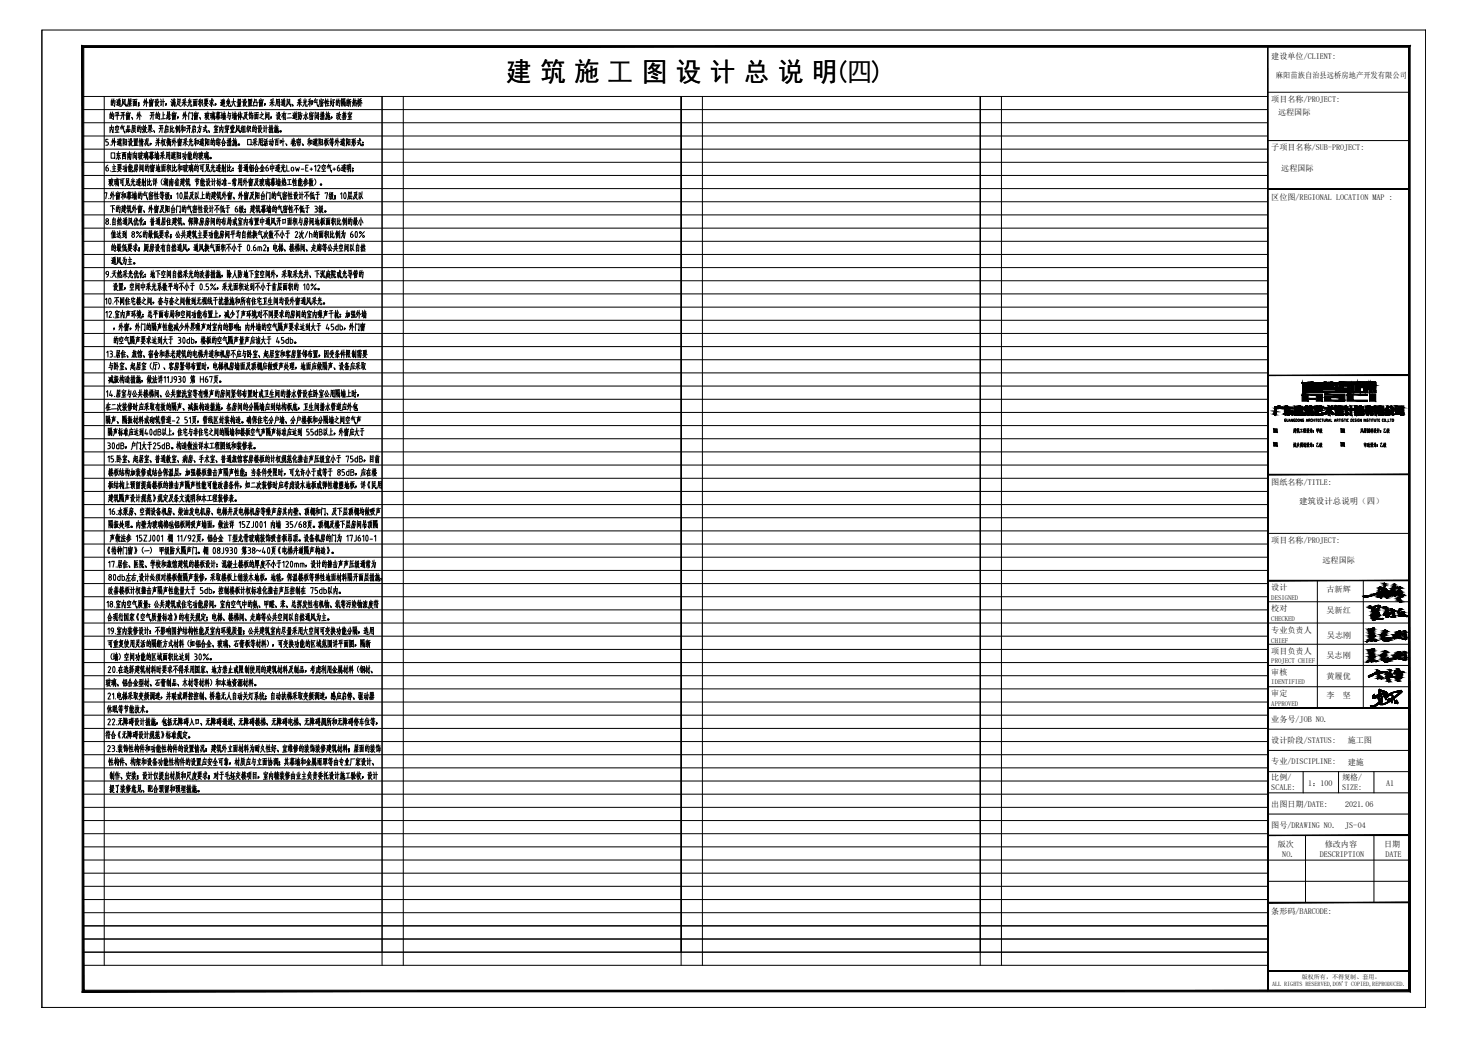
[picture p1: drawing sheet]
<svg xmlns="http://www.w3.org/2000/svg" width="841mm" height="594mm" viewBox="0 0 841 594" stroke-linecap="round" stroke-linejoin="round" font-family="sans-serif">
<defs><g id="words">
<text font-size="15.3" x="290" y="46">建 筑 施 工 图 设 计 总 说 明(四)</text>
<g font-size="8.8">
<text x="62" y="62">的通风屋面；外窗设计，满足采光面积要求，避免大量设置凸窗，采用通风、采光和气密性好的隔断热桥</text>
<text x="62" y="93">东西南向玻璃幕墙采用遮阳功能的玻璃。</text>
<text x="61" y="213">与卧室、起居室（厅）、客房紧邻布置时，电梯机房墙面及顶棚应做吸声处理，地面应做隔声、设备应采取</text>
<text x="59" y="237">在二次装修时应采取有效的隔声、减振构造措施，各房间的分隔墙应到结构板底，卫生间排水管道应外包</text>
<text x="61" y="282">板结构上预留提高楼板的撞击声隔声性能可能改善条件，如二次装修时应考虑设木地板或弹性橡塑地板，详《民用</text>
</g>
<g font-size="8.4">
<text x="62" y="70">的平开窗、外 开的上悬窗，外门窗、玻璃幕墙与墙体及饰面之间，设有二道防水密闭措施，改善室</text>
<text x="59" y="85">5.外遮阳设置情况，并权衡外窗采光和遮阳的综合措施。 采用活动百叶、卷帘、和遮阳板等外遮阳形式；</text>
<text x="59" y="131">8.自然通风优化：普通居住建筑、保障房房间的布局或室内布置中通风开口面积与房间地板面积比例的最小</text>
<text x="58" y="161">9.天然采光优化：地下空间自然采光的改善措施，除人防地下室空间外，采取采光井、下沉庭院或光导管的</text>
<text x="59" y="183">12.室内声环境：总平面布局和空间功能布置上，减少了声环境对不同要求的房间的室内噪声干扰：加强外墙</text>
<text x="64" y="191">，外窗，外门的隔声性能减少外界噪声对室内的影响；内外墙的空气隔声要求达到大于 45db，外门窗</text>
<text x="60" y="206">13.居住、旅馆、宿舍和养老建筑的电梯井道和机房不应与卧室、起居室和客房紧邻布置，因受条件限制需要</text>
<text x="60" y="229">14.居室与公共楼梯间、公共盥洗室等有噪声的房间紧邻布置时或卫生间的排水管设在卧室公用隔墙上时，</text>
<text x="60" y="244">隔声、隔振材料或砌筑管道-2 51页，管线区封装构造。确保住宅分户墙、分户楼板和分隔墙之间空气声</text>
<text x="61" y="266">15.卧室、起居室、普通教室、病房、手术室、普通旅馆客房楼板的计权规范化撞击声压级宜小于 75dB，目前</text>
<text x="61" y="274">楼板结构加装修或结合保温层，加强楼板撞击声隔声性能；当条件受限时，可允许小于或等于 85dB，应在楼</text>
<text x="61" y="289">建筑隔声设计规范》规定及条文说明和本工程装修表。</text>
<text x="61" y="297">16.水泵房、空调设备机房、柴油发电机房、电梯井及电梯机房等噪声房其内壁、顶棚和门、及下层顶棚均做吸声</text>
<text x="60" y="350">18.室内空气质量：公共建筑或住宅功能房间，室内空气中的氨、甲醛、苯、总挥发性有机物、氡等污染物浓度符</text>
<text x="61" y="357">合现行国家《空气质量标准》的有关规定；电梯、楼梯间、走廊等公共空间以自然通风为主。</text>
<text x="60" y="365">19.室内装修设计：不影响围护结构性能及室内环境质量；公共建筑室内尽量采用大空间可变换功能分隔，选用</text>
<text x="61" y="372">可重复使用灵活的隔断方式材料（如铝合金、玻璃、石膏板等材料），可变换功能的区域范围详平面图，隔断</text>
<text x="61" y="402">21.电梯采取变频调速，并联或群控控制、桥箱无人自动关灯系统；自动扶梯采取变频调速，感应启停、驱动器</text>
<text x="61" y="417">22.无障碍设计措施，包括无障碍入口、无障碍通道、无障碍楼梯、无障碍电梯、无障碍厕所和无障碍停车位等，</text>
<text x="59" y="424">符合《无障碍设计规范》标准规定。</text>
<text x="60" y="432">23.装饰性构件和功能性构件的设置情况：建筑外立面材料为耐久性好、宜维修的装饰装修建筑材料；屋面的装饰</text>
<text x="61" y="440">性构件、构架和设备功能性构件的设置应安全可靠，材质应与立面协调；其幕墙和金属雨罩等由专业厂家设计、</text>
<text x="62" y="455">提了装修意见、配合预留和预埋措施。</text>
</g>
<g font-size="7.9">
<text x="62" y="153">通风为主。</text>
<text x="60" y="410">休眠等节能技术。</text>
</g>
<g font-size="5.7">
<text x="740" y="249">建筑工程设计：甲级</text>
<text x="778" y="249">风景园林设计：乙级</text>
</g>
<text font-size="4.9" x="744" y="289">建筑设计总说明（四）</text>
<g font-size="4.6">
<text x="728" y="34">建设单位/CLIENT:</text>
<text x="731" y="45">麻阳苗族自治县远桥房地产开发有限公司</text>
<text x="728" y="58">项目名称/PROJECT:</text>
<text x="732" y="66">远程国际</text>
<text x="728" y="86">子项目名称/SUB-PROJECT:</text>
<text x="734" y="98">远程国际</text>
<text x="728" y="114">区位图/REGIONAL LOCATION MAP :</text>
<text x="728" y="278">图纸名称/TITLE:</text>
<text x="728" y="311">项目名称/PROJECT:</text>
<text x="758" y="322">远程国际</text>
<text x="728" y="338">设计</text>
<text x="760" y="339">古新辉</text>
<text x="728" y="350">校对</text>
<text x="760" y="351">吴新红</text>
<text x="728" y="363">专业负责人</text>
<text x="760" y="365">吴志刚</text>
<text x="728" y="375">项目负责人</text>
<text x="760" y="377">吴志刚</text>
<text x="728" y="387">审核</text>
<text x="760" y="389">黄履优</text>
<text x="728" y="398">审定</text>
<text x="760" y="400">李</text>
<text x="769" y="400">坚</text>
<text x="728" y="414">业务号/JOB NO.</text>
<text x="728" y="426">设计阶段/STATUS:</text>
<text x="772" y="426">施工图</text>
<text x="728" y="438">专业/DISCIPLINE:</text>
<text x="772" y="438">建施</text>
<text x="728" y="447">比例/</text>
<text x="769" y="447">规格/</text>
<text x="728" y="452">SCALE:</text>
<text x="750" y="450">1：100</text>
<text x="769" y="452">SIZE:</text>
<text x="794" y="450">A1</text>
<text x="728" y="462">出图日期/DATE:</text>
<text x="771" y="462">2021.06</text>
<text x="728" y="474">图号/DRAWING NO.</text>
<text x="771" y="474">JS-04</text>
<text x="732" y="485">版次</text>
<text x="759" y="485">修改内容</text>
<text x="793" y="485">日期</text>
<text x="735" y="491">NO.</text>
<text x="756" y="491">DESCRIPTION</text>
<text x="794" y="491">DATE</text>
<text x="728" y="524">条形码/BARCODE:</text>
</g>
<g font-size="3.9">
<text x="728" y="344">DESIGNED</text>
<text x="728" y="356">CHECKED</text>
<text x="728" y="368">CHIEF</text>
<text x="728" y="380">PROJECT CHIEF</text>
<text x="728" y="392">IDENTIFIED</text>
<text x="728" y="404">APPROVED</text>
</g>
<g font-size="3.5">
<text x="746" y="561">版权所有，不得复制、套用。</text>
<text x="729" y="565">ALL RIGHTS RESERVED,DON'T COPIED,REPRODUCED.</text>
</g>
</g></defs>
<!-- layer: PUB_TITLE -->
<g fill="none" stroke="#000" stroke-width=".57">
<path d="M24 17h793v560h-793zM24 17v560M817 17h.1M817 17v560M726 53h81M726 81h81M730 254h2v1h-2zM730 246h2v2h-2zM741 254v1M742 255h-1M742 255l-1 1M742 254l-1 2"/>
<path d="M742 256h.1M742 255v1M742 254l1 2v-1M742 254h.1M744 254l-1 1M744 255h-1M744 255l-1 1M745 255v1M745 254v2M745 254h.1M745 255h.1M746 254v1"/>
<path d="M746 254l-1 2M746 255v1v-1M746 254h.1M747 254l1 2v-1M747 254h.1M747 255v1M748 254l-1 1M748 254v1M748 254v2M749 254h.1M749 255h-1M749 254v2"/>
<path d="M749 255v1M749 255h1l-1 1M749 255l1 1M750 255l-1-1v1M751 254h.1M751 254v2v-1M751 255h-1M751 254v2M752 255h-1M752 256h.1M752 255h.1M754 254h1l-1 2h2l-1-1"/>
<path d="M756 254v1M756 256h.1M757 254l-1 1M757 255v1M757 254l-1 2M757 254h.1M757 254v2M768 254h2v1h-2zM768 246h2v2h-2zM782 254h.1M782 254v2M782 255h1h-1v1"/>
<path d="M783 254h-2M783 255v1M784 254v2M784 255h.1M784 254h-1M784 255l-1 1M784 255l1 1M784 254v1M785 255l-1 1M785 254l-1 1M785 254h1M785 255h.1"/>
<path d="M785 254v2M786 255l-1 1M786 255v1M786 255l1 1M787 255l-1-1v1M787 254h.1M787 255h.1M787 254v2M788 255l-1 1M788 254v2M788 255h.1M789 255h.1"/>
<path d="M789 256h.1M791 254h1l-1 2h1v-1M793 254v1M793 255h.1M793 256h.1M793 255l1 1M793 254v2M794 254h-1M794 254l-1 2M726 306h81M755 333v73M781 333v73"/>
<path d="M726 345h81M726 357h81M726 369h81M726 393h81M726 381h81M726 418h81M726 430h81M726 442h81M726 454h81M747 442v12M767 442v12M787 442v12"/>
<path d="M726 466h81M748 479v38M787 479v38M726 493h81M726 505h81M24 577h.1"/>
<circle cx="752" cy="255" r=".1"/>
<circle cx="752" cy="256" r=".1"/>
<circle cx="789" cy="256" r=".1"/>
</g>
<g fill="#000" stroke="#000" stroke-width=".57">
<path d="M726 27v541zM726 27v541z"/>
<path d="M726 108h81zM726 108h81z"/>
<path d="M726 215h81zM726 215h81z"/>
<path d="M730 254l2 1v-1zM730 254l2 1h-2z"/>
<path d="M730 246l2 2v-2zM730 246l2 2h-2z"/>
<path d="M768 254l2 1v-1zM768 254l2 1h-2z"/>
<path d="M768 246l2 2v-2zM768 246l2 2h-2z"/>
<path d="M726 272h81zM726 272h81z"/>
<path d="M726 332h81zM726 333l81-1z"/>
<path d="M726 405h81zM726 406l81-1z"/>
<path d="M726 478h81zM726 479l81-1z"/>
<path d="M726 517h81zM726 517h81z"/>
<path d="M726 556h81zM726 556h81z"/>
<path d="M48 567l-1 1 760-1zM47 568l760-1 1 1zM807 27v540l1 1zM808 26v542l-1-541zM48 27h759l1-1zM47 26h761l-760 1zM47 26l1 541v-540zM47 26l1 541-1 1z"/>
</g>
<!-- layer: A-ANNO-TABS -->
<g fill="none" stroke="#000" stroke-width=".57">
<path d="M48 55h678M60 55v498M219 55v498M231 55v498M402 55v498M574 55v498M48 63h678M48 70h678M48 78h678M48 85h678M48 93h678M48 101h678"/>
<path d="M48 108h678M48 116h678M48 123h678M48 131h678M48 138h678M48 146h678M48 153h678M48 161h678M48 168h678M48 176h678M48 183h678M48 191h678"/>
<path d="M48 199h678M48 206h678M48 214h678M48 221h678M48 229h678M48 236h678M48 244h678M48 251h678M48 259h678M48 266h678M48 274h678M48 282h678"/>
<path d="M48 289h678M48 297h678M48 304h678M48 312h678M48 319h678M48 327h678M48 334h678M48 342h678M48 349h678M48 357h678M48 364h678M48 372h678"/>
<path d="M48 380h678M48 387h678M48 395h678M48 402h678M48 410h678M48 417h678M48 425h678M48 432h678M48 440h678M48 447h678M48 455h678M48 463h678"/>
<path d="M48 470h678M48 478h678M48 485h678M48 493h678M48 500h678M48 508h678M48 515h678M48 523h678M48 530h678M48 538h678M48 545h678M48 553h678"/>
<path d="M390 545v-490v498M562 545v-490v498"/>
</g>
<!-- layer: A-ANNO-TEXT -->
<g fill="none" stroke="#000" stroke-width=".57">
<path d="M63 73h2v3l-1-1M63 73v3M64 74l1 1M64 72l-1 3M66 72v1M67 73l-1 1M67 74v2M67 73l1 1M68 74l-2 1M68 72v1M69 74h2l1 2v-1M70 72l-1 2"/>
<path d="M71 73h-1M72 74v2M72 74h1v1M73 72v2M74 74v2M74 74v1M74 73h-1M74 72v1M76 72l-1 4M76 73v2M77 72v2M77 74l-1 2"/>
<path d="M77 75l1 1M77 74h-1M77 73v2M78 73h-2M79 73v2M79 72v1M79 74h.1M79 75h.1M80 73h-1M80 73l-1 2M80 74h.1M80 72v2"/>
<path d="M81 73h-1M81 73v3l-1-1M82 74l1 1M82 73l-1 1M83 74l-1 1M83 73v1M83 74l1 2M83 72v2M84 73l-2 3M84 73h-1M85 72v2M86 72v4"/>
<path d="M87 72v1M87 73h-2M87 74h-2M87 75l-1-1-1 2M88 75v1v-1M92 72l-1 4M93 72v4M94 73l-3 1M95 72l-1 4M95 74v2M96 72v1h-1M96 74v2"/>
<path d="M96 74h-1M98 72v4M98 74h.1M98 75l-1 1M99 72v3l1 1v-1M100 73l-1 1M101 73v3M101 72l-1 2M101 74h1M102 72l-1 2M102 73h.1M102 73l-1 3"/>
<path d="M102 73v2M103 72v4l-1-1M104 72v4M104 74h1M104 73v2M105 73h-1M105 73v2M106 73h-1M106 73v2M106 75h-1M108 72v2l-1 2M109 72v4"/>
<path d="M109 73l-2 1M111 72l-1 4M111 74v2M112 72v1h-1M112 74v2M112 74h-1M114 74h1l-1 2v-1M114 73l-1 3M116 73h-3M117 74v1M117 74h-1M118 72l1 4v-1"/>
<path d="M118 75l-2 1M118 73h-2M119 75l1 1v-1M123 72v1M124 73l-1 1M124 74v2M124 74h1M124 74h-1M124 73h-1M125 75h-2M125 72v1M126 73h2v3l-1-1"/>
<path d="M126 73v3M127 74v1M127 72l-1 3M129 72v1M129 74h2M130 73l-1 1M130 74l-1 2M130 73h1M130 73v3M131 73l-2 1M132 73v1M133 74v1"/>
<path d="M133 74h1M133 72v1M133 75v1M134 74h-1M134 72l-1 1M134 75h-2M134 73h-2M134 73v1M136 72l-1 4M136 73l1 2M137 73l-2 2M137 72l1 4v-1"/>
<path d="M139 73l-1 1M139 72l-1 2M139 75h-1M139 73l-1 2 1-1M139 72v4M140 74h-1M140 73h-1M140 72v4M142 73l-1 1M142 72l-1 1M142 73v1M142 74l-1 1"/>
<path d="M142 75h-1M143 72v2M143 74l-1 2M143 74l1 2M144 72l-1 2M144 74h-1M145 73v2M145 72v1M145 74h.1M145 75h.1M146 73h-1M146 73v2"/>
<path d="M146 73h1v3l-1-1M146 74h.1M146 72v2M148 73v1M148 73v2M149 75l-1 1M149 74l1 2M149 73l-1 1M149 72l1 1M150 74h-1M150 74l-2 2M151 73h.1"/>
<path d="M151 73v2M152 75l-1 1M152 72v4M153 73h-1M155 72v4l-1-1M155 73h-1M155 74h-1M155 74v2M155 72v2M156 72v2M156 75h-1M156 74h-1"/>
<path d="M156 74v2M156 73h-1M158 74v2h-1M158 73l-1 3M158 74h1v1M158 74l1 2h1v-1M159 72l-1 1M159 73v2M160 73h-3M62 95l-1 1M62 97v-1h-1v1a.8 .8 0 0 0 1 1 .8 .8 0 0 0 0-1M63 98h.1"/>
<path d="M65 96v2M66 97h-1M67 98h-3M68 95v1M68 94v2M68 96v1l1 1M69 94v2M69 97l-2 1M69 95v1h-1M70 97h-3M71 95v2M72 97h-2"/>
<path d="M72 94l-1 4M73 96h-1M73 96l-1 2M74 96v2M74 97h.1M75 96v2h-1M75 96h-1M75 94v2h1v-1M75 96v2h1M76 97h-1M77 94v4M78 97l-1 1"/>
<path d="M78 96h.1M78 96v1h1l-1 1M79 96h-2M80 95v3M81 95v2M81 96h.1M82 95l-1 2M82 97h-1M82 94v4M83 95v3M84 96h-1M84 97l-1 1"/>
<path d="M84 95v3M85 96v1M85 94l-1 2M85 95v3M86 96v3M86 96h2v2M87 97l1 1M87 95l-1 1M87 95v1M87 96l-1 2M88 95v1M88 97h-1"/>
<path d="M88 97l-1 1M88 98h-2M90 94v3M90 96h-1M90 97l-1 1M90 95l1 3h1v-1M91 94v4M92 96l-2 1M92 95l-1 2M93 95v3M93 96v2M94 96h-1"/>
<path d="M94 97h-1M94 96v2M94 98h-1M95 95l-1 3M96 96l-1 1M96 95v3M96 96h1M97 95v1h1v-1M97 97v1M98 97v1M99 94v4M100 96h-1"/>
<path d="M100 97l-1 1M100 94v4h1v-1M101 95l-1 2M103 94v4M103 96v1M103 96l-1 1M104 95v3M104 95v2M104 97h.1M105 95v2M106 96h-1M106 97l-1 1"/>
<path d="M106 95l-1 3M106 97l2 1M106 96h1l-1 2M107 94v2M108 95v2M109 96h-1M109 97l-1 1M109 97v1M109 95v1h1M110 96l-1 2 1-1M110 97v1M110 95v1"/>
<path d="M111 97h-2M111 96l-1 3v-1M112 95v3M112 96h.1M112 97v1M113 96v1M113 94v2M114 95l-1 3M115 95v2M116 95v2h-1M116 94v4v-1M118 94v3"/>
<path d="M119 95v2l-2 1M119 96v2h1v-1M120 94l-1 3M122 96l-1 2M122 94v2M122 96v2h1v-1M123 96h-2M124 96v2M124 98h2M125 97l1 1M125 96v2M125 95v1"/>
<path d="M126 94v2M126 95v1M126 96h-1M126 96v1M126 94l-1 1M126 97v1M126 95h-1M127 97h1l-1 1M127 95h1v4v-1M127 95v2M128 94v1M128 96h-1"/>
<path d="M128 95l-1 1M128 96l1 1M129 94v4M130 96h-2M130 94v4M131 96h-1M131 97l-1 1M131 94v4h2v-1M132 95l-1 2M133 97h.1M137 95v1M137 97v1"/>
<path d="M137 97h1v1M137 94v2M138 95v1M138 97l-1 1M138 94v1M138 98h-1M139 95h-2M139 96h-3M140 98h2M140 94v1M140 96h.1M140 96v2"/>
<path d="M141 95v2M141 95h.1M142 96h-1M142 97h-1M142 94h-1M142 94l-1 1M142 95v3l-1-1M142 95h-1M143 96v2h1M143 94v2M144 96h-1M144 95h-1"/>
<path d="M144 97h-1M144 97h1v1h-1M144 97v1M144 95v1M144 95h1v1M145 96h-1M146 97v1M147 95l1 2M147 94l-1 3M148 96h-2M148 97v1M148 97h-2"/>
<path d="M148 98h-2M150 97v1M150 95l2 1M150 96v2M150 94l-1 3M151 96h-1M151 97v1M151 97h-2M151 98h-2M152 96v1a.8 .8 0 0 0 1 1 .8 .8 0 0 0 1-1M152 96h1l1 1M153 95l-1 1"/>
<path d="M155 95v2M156 94v4M157 95h-2M157 97h-2M157 95v2M158 96v2M158 98h2M158 95h.1M159 97l1 1M159 96v2M159 95l-1 1M159 94v2"/>
<path d="M160 95v1M160 96h-1M160 96v1M160 94l-1 1M160 97h-1M160 97v1M160 95h-1M161 95h1M162 96l-1 2M162 94v2M163 95l-1 3h1v-1M163 96h-2"/>
<path d="M164 95v3h2M168 97h.1M168 97a.7 .7 0 0 0 0-1 .7 .7 0 0 0-1 1 .7 .7 0 0 0 1 1 .7 .7 0 0 0 0-1M169 96l1 2v-1l1 1v-2M173 97h1M175 96h1M177 95h-2v3h2M178 97h1M178 96v2M180 95h1v3M182 95a.7 .7 0 0 1 1 0 .7 .7 0 0 1 0 1l-1 2h1M185 95h1v1"/>
<path d="M185 95l-1 1M185 95l-1 2M185 94l1 1M185 97v1M186 96v1M186 97h-1M187 98h-3M188 96h1l1 3v-1M188 94l-1 2M189 95h-1M190 95h-2M191 97h1"/>
<path d="M191 96v2M193 96v1a.8 .8 0 0 0 1 1 .8 .8 0 0 0 1-1M193 96h1l1 1M194 95l-1 1M195 96h1l-1 2M196 98h2M196 95h.1M197 97v1M197 96l-1 2M197 95l-1 1M197 94v2M197 95l1 1"/>
<path d="M197 96h.1M198 96l-1 1M198 94l-1 1M198 97h-1M198 97l-1 1M198 95h-2M199 94v3M199 95h1v2M199 96h.1M200 97h-1M200 94v4l-1 1M201 96h-1"/>
<path d="M201 95h-1M201 94v4M201 94h-1M202 98h.1M202 97h.1M60 111l1-1v4M62 114h.1M63 103v2M63 104h-1M63 105l-1 1M63 103h-1M63 103v3"/>
<path d="M63 112h1M64 105v1h1M64 110l-1 2M64 102v2M64 111h.1M64 111l-1 3M64 118v4M64 104h.1M65 104l-2 3M65 103h-2M65 119l1 1M65 103v1"/>
<path d="M65 110v4M65 111l1 1M66 118h-3M66 103v2M66 104h-1M66 103h-1M66 105v2M67 110v1M67 119v2M67 112v2M67 112h1v2M67 103v1"/>
<path d="M67 102v1M67 104v2v-1M67 118v1M67 120h.1M67 105v1M67 113l1-1-1 2M67 113l1 1M67 110h1M67 111l-1 1M68 119h-1M68 119l-1 2M68 111l-1 1"/>
<path d="M68 112l-1 1M68 103v1h-1v-1M68 111l1 1M68 105l-3 1M68 105v2l-1-1M68 120h.1M68 103h-2M68 114h-1M68 118v1M69 119h-1M69 119v3M69 110l-2 1"/>
<path d="M69 110l-1 1M69 103v2M69 104l1-1v2h-1M70 118v1M70 112h1M70 112l-1 1M70 110v4M70 103v3M70 119v1M71 119l-2 3M71 110l-1 1M71 111h-1"/>
<path d="M71 102l-2 1M71 111v2M71 117v4M72 118h-1M72 119h-1M72 120h-1M72 118v1M72 111h-1M72 111v2h-1M72 102v3M73 103v2l-1 2M73 104v2h1v-1"/>
<path d="M73 118v1M73 119v2M73 111v1M73 113v1M73 117v2M74 119l-1 1M74 110v1M74 102l-2 1M74 102v3M74 112l-2 1M74 118h-1M74 112v2"/>
<path d="M74 119l-1 3M74 112l1 1M74 111h-1M74 113h-1M74 118v1M74 118l1 1M75 113l-1 1M75 119v3v-1M75 111h-2M75 111l-1 1M75 112h-2M75 119h-1"/>
<path d="M75 118h-1M75 110h-2M75 103l1 1M76 104l-1 3M76 119v1M76 110v3M76 102v2M76 104v2h1v-1M77 118l-1 2M77 111l-1 1M77 113l-1 1M77 111v1"/>
<path d="M77 112v2M77 103l-1 1M77 119h-1M77 119l-1 3M77 113v1l1-1M77 104h-2M77 110v2M77 117v5M77 119l1 1M78 113h-1M78 113h.1M78 114h-1"/>
<path d="M78 111v1M78 112l-1 1M78 112v2M78 111h-1M78 106h3M78 103h1M78 112h-2M79 104h-1M79 104l-1 2M79 104h1v1M79 111v3M79 118v1"/>
<path d="M79 120v2M79 106h1M80 104l-1 2M80 103l-1 1M80 110l-1 1M80 105v1M80 103v1M80 103l1 1M80 112h-1M80 113h-1M80 111h-1M80 117v1"/>
<path d="M80 119l-1 1M80 111v3M80 102l-1 1M80 119v1M80 120l-1 1M80 119h1M81 112v1M81 103h-2M81 110l-1 2M81 119v3M81 120h-2M81 105h1l-1 1"/>
<path d="M81 111h-1M81 111v3M81 118l-2 1M81 118v1M82 103v2M82 102v1M82 104h.1M82 103v4v-1M82 103h.1M82 112h2l1 2v-1M83 104v1M83 110l-1 2"/>
<path d="M83 102v5v-1M84 104h-1M84 111h-1M84 110l-1 1M85 103v3M85 104h.1M85 105l-1 1M85 119l1 1M86 110l-1 1M86 102v4h1v-1M86 111l-1 1M86 113v1"/>
<path d="M86 111l1 2v-1M86 118l-1 2M86 110h1M86 111h.1M86 119h.1M86 119l-1 3M87 103l-1 2M87 117v5M87 119l1 1M87 111l-2 2M87 114h-1M87 112h1"/>
<path d="M87 113v1M87 104h1v2M88 110l-2 1M88 110l-1 1M88 102v1M88 105v1M89 111l-1 1M89 118v1M89 102v1M89 111h.1M89 110v4M89 120v2"/>
<path d="M89 103v4M89 117l1 1M89 119l-1 1M90 111l-1 1M90 102l-1 1M90 119l-1 1M90 120l-1 1M90 104h-1M90 119h1M90 103h-1M90 105h-2M90 110v4"/>
<path d="M90 119v3M90 120h-1M91 113h-2M91 111l-2 1M91 118l-2 1M91 114h-2M91 118l-1 1M92 110v1M92 113l1 1M92 119l2 3M93 118l-1 3M93 110h-1"/>
<path d="M93 102l-1 2 1 2M93 112v2M93 110v2M93 110l1 1M94 111l-2 1M94 118h-2M94 113h-2M94 119h-1M94 118l-1 1M94 104h.1M94 105v1M94 119l-2 3"/>
<path d="M94 110h-1M94 112h-2M94 102v1M94 104v2M95 104v2M95 102v2M95 118v4M95 104h.1M95 104v1M95 110v2M95 103v1M95 113v1"/>
<path d="M95 111v1M95 118h.1M96 118l-1 3v-1M96 103l-1 3M96 111l-1 2M96 106v1v-1M96 118h1v4M96 118v4M96 105h.1M96 104h.1M96 112l1 2M96 103h.1"/>
<path d="M96 103v3M96 111l-1 3M96 112h1l-1 2M97 110l-1 1M97 120h-1M97 110l-1 2M97 104v3M98 104v1M98 112h.1M98 113h.1M98 105v2M98 102v2"/>
<path d="M99 105h-2M99 104h-2M99 104v3v-1M99 117l-1 3M99 103h-2M100 119v1M100 119l-2 1M101 104v3M101 104h1v3M101 103l-1 1M101 111l1-1v4M101 118v4"/>
<path d="M101 118h1M101 102v2M102 105h-1M102 106h-1M102 118h1v4v-1M102 103l-2 2M102 103h.1M103 105l3 1M104 110a2 2 0 0 1 0 4l-1-2zM104 103h-1M104 103v1M104 104h-1"/>
<path d="M104 104l-1 3M104 119v2M105 118v1M105 120h-1M105 102v4M105 119h-1M105 119v2M105 103h-1M105 104h-1M105 102v2M106 105h-2M106 120h.1"/>
<path d="M106 103h-2M106 110l-1 4M106 118l-1 1M107 119h-1M107 119l-1 3M107 113l-1 1M107 103v1M107 104v1M107 102l-1 2M107 113l1 1M107 104h-1M107 114h-1"/>
<path d="M107 110h-1M107 105l-1 1M107 110v1h-1M107 112h-1M108 103h-1M108 105h.1M108 104l-1 3M108 112l-2 1M108 102v1M108 103v1M108 104v2h1M108 104h.1"/>
<path d="M108 117l-1 2M109 103h-1M109 110h2l-1 1M109 119l1 3v-1M109 120h-1M109 119h-1M109 112l2 2M110 110l-2 4M110 118h-2M111 111h-1M111 111l-2 3M111 118v1"/>
<path d="M111 119v1M111 119l1 1M111 117l1 1M111 119h1M112 110v3M112 119l-2 2M112 119l1 1M112 110l1 1M112 102l1 2M113 118h-2M113 104v3M113 112l-1 2"/>
<path d="M113 118v1M113 113l-1 1M113 102v2M114 110l-1 3 1 1M114 104h-2M114 104l-1 2v-1M114 119l-1 1M114 117v5M114 119h.1M114 103h-2M115 118l-1 2M115 104v3"/>
<path d="M115 118v4M116 105h-1M116 102l-1 2M116 103v1M116 104v3l-1-1M116 103l-1 1M116 104h-1M116 119h-1M116 110v4M116 102v2h1v-1M116 104v3h1v-1M117 111l-1 1"/>
<path d="M117 103h-1M117 118v1M117 105l-1 1M117 114h-2M117 119v2M117 119h.1M118 120h1l-2 2M118 118v2M118 118h1v1M118 111v3M118 102l1 1M119 104h-1"/>
<path d="M119 104v2M119 110l-1 1M119 112h-1M119 113h-1M119 111h-1M119 105l-1 1M119 111v3M119 104h1l-1 3M119 105l2 1M119 102v2M119 112l1 1M120 110l-1 2"/>
<path d="M120 102v2M120 119v2M120 102l-1 1M120 118l1 1M120 111h-1M120 111v3M121 104h1v2M121 113l3 1M121 102l1 1M122 118v4M122 110l-1 1M122 110l-1 2"/>
<path d="M122 112h-1M122 111l-1 3M122 105l-1 1M122 119h-1M123 110v4M123 102v5M123 110h-1M123 112h-1M123 110v2h-1M123 113h-1M124 111h-2M124 104h-2"/>
<path d="M124 119v3M125 118l-2 2M125 112v1M125 119l1 1M125 102v4M125 110l-1 2M125 104l-1 1M125 112h-1M125 103l-1 1M125 113h-1M125 110v1M125 113h1"/>
<path d="M125 111v3M125 112h1v2h1v-1M125 106l1 1M126 118h-3M126 104l-1 2M126 110l-1 1M126 111h.1M126 104v2M126 105l1 1M126 110v1M126 103h-1M127 118v4"/>
<path d="M127 104h-2M127 118l-1 2M127 118v3M127 103l1 1M128 112h.1M128 118l1 4v-2M128 110l-1 2M128 104v2l-1-1M128 118l-1 1M128 111h.1M128 103v4M128 111l-1 3"/>
<path d="M129 119l-2 1M129 102l-1 2M129 110v4M129 111l1 1M129 102v1M129 103v3M130 105h-1M130 104h-1M130 103l-2 1M130 106h-2M130 118v4M131 111l2-1v1"/>
<path d="M131 110v1M131 105h1M131 112v2M131 112h1v2M131 118h-1M131 113l1-1-1 2M131 113l1 1M131 110h1M131 111l-1 1M132 119h-3M132 111l-1 1M132 112l-1 1"/>
<path d="M132 111l1 1M132 114h-1M133 103v1M133 105v1M134 113v1v-1M134 102v1M134 104v1M134 104h1M134 104v3M135 104h-1M135 120h.1M135 102v1"/>
<path d="M135 105h-2M135 105v1M135 103h-2M135 103v1M136 120a.8 .8 0 0 1 0 1 .8 .8 0 0 1-1 0v-1M136 118l-1 2M137 103l2-1v5l-1-1M137 102l-1 4M137 112h.1M137 110v2M138 103v3M138 118l-1 1"/>
<path d="M138 119h-1M138 111h-1M138 111l-1 3M138 119l-1 1h1M138 110v4M138 111l1 1M138 104l-1 1M138 104h-1M138 120l2 2M139 118l-1 4M139 118h-1M139 118v1"/>
<path d="M139 119l-1 3M140 104v1M140 102l-1 2M140 111l2-1v1M140 110v1M140 112v2M140 112h2v2M140 103v1M141 103l-2 3M141 113l1-1-1 2M141 113v1M141 110h.1"/>
<path d="M141 111l-1 1M141 102v5M141 104l1 1M141 111v1M141 112l-1 1M141 111l1 1M142 114h-2M143 103v1M143 104v3M143 105l1 1M143 110h2v1M143 102l1 1"/>
<path d="M143 103l-1 1M144 104h-1M144 104l-1 2M144 103l1 1M144 112l2 2M144 110l-1 4M144 105h-1M144 105l-1 1M144 118h.1M144 106h-1M144 118v1M144 119v1"/>
<path d="M144 119l-1 3M145 104l-1 3M145 104h-2M145 103h-2M145 103h.1M145 111h-1M145 117v4M145 111l-2 3M146 118h-1M146 120h-1M146 118v1h-1M146 119h-2"/>
<path d="M146 110v4M147 104l1 2M147 103l-1 3M147 110h-1M147 110v3v-1M147 104h1l-2 2M147 119v2M147 117l-1 2M147 110v4M147 119v1M148 102l-2 1M148 118h-1v1"/>
<path d="M148 102l-1 2M148 119l-1 3M148 112h-1M148 118v1M148 113h-1M148 111h-1M148 110v4M148 119l1 3v-1M148 119h.1M149 118h-1M149 103v2M149 104h.1"/>
<path d="M150 105l-1 1M150 103h-1M150 103l-1 3M150 112v2M150 105l1 1M150 102v2M151 117v2M151 110l-1 2h1M151 119l-1 2M151 104h-1M151 104l-1 3M151 111l1 1"/>
<path d="M151 103h-1M151 103v1M151 120l1 1M151 113h-1M151 119h-1M151 112v2h-1M152 119h-2v1M152 118l-1 1M152 119h-2M152 118h-2M152 120h-2M152 103v2"/>
<path d="M153 111v3M153 104h-1M153 103h-1M153 105v2M153 110v1M153 118v3M153 103l1 1M153 102l1 1M154 104l-1 2 1-1M154 119h-1M154 105v1M154 119h.1"/>
<path d="M154 103l-1 1M154 103v1h-1v-1M154 105l-2 1M154 105v2v-1M154 117v3M154 103h-1M155 110v4h-1M155 110l-2 1M155 119v1M155 120v2M155 118l-1 1M155 119l-2 1"/>
<path d="M156 105v1M156 111v3M156 102v1M156 104l-1 2M156 119v2M156 105v2M156 110v1h1M156 112h.1M157 113h-1M157 105l1 1M157 104h-1M157 111v3"/>
<path d="M157 118l-1 1M157 102v1M157 120h-1M157 104v-1h-1v1M157 105h-1M157 105v1h-1M157 119h-1M157 119v2M157 112l1 1M157 110v2M158 120h.1M158 102l-3 1"/>
<path d="M158 104l-3 1M158 118l-1 1M158 111h-1M158 111v3h-1M158 119h.1M158 119v3M158 102v4M159 112h2v2v-1M159 104h-1M159 105l-1 1M159 105v2M159 103v1"/>
<path d="M160 110l-1 2M160 102v2M160 105v1M160 117l-1 2M160 106h-1M160 103v1M160 105h-1M160 105v2M161 103h-2M161 111h-2M161 104h-2M161 119l1 3v-1"/>
<path d="M161 120h-2M161 119h-1M161 110l-2 1M161 118h-1M162 106l-1 1M162 102v3M162 110v1M162 111v1M162 113v1M162 104h-1M162 103h.1M163 111l1 2v-1"/>
<path d="M163 118l-1 1M163 103h1v2v-1M163 104v1M163 119v1M163 105v1M163 110h.1M163 119l1 1M163 111h.1M163 102l-1 4M163 113v1M163 117l1 1M163 119h.1"/>
<path d="M163 106h1M164 111l-2 2M164 114h-2M164 112h.1M164 113v1M164 119l-2 2M164 110l-2 1M164 119l1 1M164 110v1M165 118h-2M165 118l-1 1M165 111v1"/>
<path d="M165 111h1M165 110v4M166 119l-1 1M166 103v3M166 119h.1M166 117v5M166 111v1M167 118l-1 2M167 103h-2M167 110v4M167 106h-3M167 118v4"/>
<path d="M167 113h-1M167 111l-1 1M168 114h-2M168 119h-2M168 103v2M168 103v1M168 102v5M168 110l1 1M169 112h-1M169 111v2M169 103l-1 2M169 113v1"/>
<path d="M169 112l2 2M169 102v4M169 111v1M169 110v1M170 119v3M170 105h-1M170 104h-1M170 110v1l1 1M170 110h-1M170 118l-2 2M170 106h-2M170 112h-1"/>
<path d="M170 112l-1 2M170 119l1 1M171 118h-2M171 104v3M171 105h.1M172 102l-1 2M172 105h-1M172 103v1M172 110v1M172 104v3l-1-1M172 103l-1 1M172 104h-1"/>
<path d="M172 111l-1 1M172 111v3M172 118v4M172 102v2h1v-1M172 104v3h1v-1M172 113v1M172 118v2M173 118v3M173 103h-1M173 105l-1 1M173 110v4M173 118l1 4v-2"/>
<path d="M174 111l-2 1M174 118l-1 1M174 119l-1 1M175 103l-1 2M175 102l-1 1h2M175 103h1M175 104l-1 1M175 104l2 1M176 105l-1 1M176 111v3M176 105l-2 2M176 110l-2 3"/>
<path d="M176 118v4M176 111l1 2M176 104h-2M177 118h-2M177 110h-3M177 119h-2M177 103h.1M178 105l-1 1h1M178 102v2M178 111v3M178 105h-1M178 105l-1 2"/>
<path d="M178 102v1M178 104l-1 1M178 104l2 2M178 110l-1 2M178 103l-1 1M179 111v3M179 102l-1 3M179 104l-1 3M179 113v1M179 111l1 3v-1M179 104h.1M180 110l-1 1"/>
<path d="M180 112h-1M180 102l1 2-1 2M180 118h1a.7 .7 0 0 1 1 1 .7 .7 0 0 1-1 1M181 120h.1M181 120a1 1 0 0 1 1 1 1 1 0 0 1-1 1M182 110v4l-1-1M183 110h-2M183 111l-2 1M183 118v1M184 119l-1 1M184 120l1 2M184 118l-1 4"/>
<path d="M185 118h-1M185 118l-1 1M185 119h-1M185 119l-1 3M186 111l2-1-1 4M189 110v2M189 113h.1M189 113l-1 1M189 111l-1 1M189 111v2M190 112l1 2M190 111l-1 3"/>
<path d="M191 110l-1 1M191 110l-1 2h1M191 112l-1 2M192 113h.1M192 112h.1M192 113v1M195 111l1-1v4M197 110a2 2 0 0 1 0 4v-2zM200 110l-1 4M201 113l-1 1M201 113v1M201 114h-1"/>
<path d="M201 110h-1M201 110v1h-1M201 112h-1M202 112l-2 1M203 110h1v1M203 112l2 2M203 110l-1 4M204 111l-1 3M206 110v3M206 110l1 1M207 112l-1 2M207 113l-1 1"/>
<path d="M207 110v3l1 1M64 133v3M65 140l-1 1M65 132l-1 2M65 133v3M65 132v2M66 140l-1 2M66 135h-1M66 134h-1M66 133v3M66 136h-1M67 136h2"/>
<path d="M67 121h.1M68 140v1M68 134h-1M68 134l-1 2M68 134l1 1M69 132l-1 4M69 140h-1M69 140v1h-1M69 134h-1M70 120l2 2M71 140l-1 2M71 133l-1 1h1"/>
<path d="M71 134v2M71 133v1M71 135h-1M71 135l-1 1M72 133v2M72 132v4M74 120l-1 1M74 120v1M74 140v2M75 140v2M75 140h-2M76 135a.7 .7 0 0 0 0 1 .7 .7 0 0 0 1-1"/>
<path d="M76 135a.8 .8 0 0 1 0-1 .8 .8 0 0 1 1 1M78 140v4l-1-1M78 140h.1M80 121h.1M81 120h-1M81 120l-1 2M81 133l-3 3M82 121h.1M82 133v3M83 134h-1M83 135l-1 1M83 140l-1 4"/>
<path d="M83 133h-1M83 133v3M83 134l1 1M84 132l-1 2M84 133v3M85 140h-2M85 134v2M86 132v2M86 134l-1 1M86 135h-1M86 134v3M86 135l-1 1"/>
<path d="M87 134h-1M87 134v1h-1M87 140h.1M87 134h-2M88 136l-1-1-1 1M89 133v3M89 132l-1 2M89 121h1M90 136h.1M90 135l-1 1M90 133l1 3v-1M90 120l-1 2"/>
<path d="M90 140v2M91 134h-2M91 140v1M92 133v1M92 132v2M92 134v1l1 1M93 132v2M93 135l-2 1M93 133v1h-1M93 140l-1 3M94 135h-3M95 134v1"/>
<path d="M95 135h-1M96 132v4h-1M96 134l1 2M96 140v1M97 134h-1M98 136h.1M98 135h.1M98 120v2M99 140l-1 2M100 120h-2M100 120v2M100 140v2l-1 1"/>
<path d="M101 133v2M102 134l-1 2M102 132l1 3M102 135l1 1M103 136h-2M104 140h-1M104 140l-1 1M105 132v3M105 135l-1 1M105 121h-1M105 140v4M105 135l1 1"/>
<path d="M106 132l-1 3M106 133l-2 1M106 135h-2M107 140v4v-1M107 135l3 1M108 132l-1 4M109 132v4M109 134h-1M109 132v2h-1M109 135h-1M111 133v1M111 134v1"/>
<path d="M111 132l-1 2M111 121v1M111 134h-1M111 135l-1 1M111 135h1M111 134v2M111 134h1v2h1v-1M112 120v2M112 121v1M113 140h-1M113 140v1M115 140l-1 4"/>
<path d="M115 134v2M115 135h-1M116 133l-2 1M116 136h-3M116 120h-1M116 140l1 4v-1M117 133v1M117 132v2M118 134l-1 1 2 1M118 140v4l-1-1M118 121l-1 1M118 120l1 2"/>
<path d="M118 132v2M118 135l-2 1M118 133v1h-1M119 140l-1 2-1 1M119 135h-3M120 133v2M121 120l-1 1M121 135h-1M121 140l-1 2M121 132l-1 4M122 134h-1M122 134l-1 2"/>
<path d="M123 134v2M123 135h.1M123 132v2l1-1M124 133v1M124 134v2h-1M124 134h-1M124 132v2h1v-1M124 134v2h1M125 135h-1M126 140h-2M127 132l-1 4M127 135l-1 1"/>
<path d="M127 134h.1M127 134v1h1l-1 1M128 140l-1 1M128 120l-1 2M128 132v1l-2 1M128 134h-2M129 133v3M130 133v2M130 134l1-1v2M130 134h.1M131 135h-1M131 132v4"/>
<path d="M131 140l-1 3M132 140h-2M133 133v1M133 132v4M134 140v4v-1M134 133v1M135 134h-3M136 132v3M136 135h-1M136 133l-1 1M137 134v1M137 132l-1 2"/>
<path d="M137 135h-1M137 140v4v-1M138 133l-1 3M138 140h-1M139 133v3M140 135h-1M140 134h-1M140 120h1M140 136h-1M140 133v3M142 134v1M142 134h.1"/>
<path d="M142 135v2M142 132v2M143 135v1M143 133l-1 2M143 134l1 1M143 132v3h-1M143 120l3 2M144 135v1M144 133l-1 1M145 132v4M146 134l-1 1M146 120h-2"/>
<path d="M146 132v2M146 135l1 1M146 134l-1 2M147 133l-1 1M147 134h-1v1M147 133v2M147 135h-2M148 120l-1 1M148 120v1M148 134h2v3v-1M149 132l-1 2M150 133h-2"/>
<path d="M150 120v2M151 120v2M151 133v1M151 121h-1M152 120l-1 2v-1M152 134l-1 2v-1M153 135l-2 2M153 135l1 1M153 134v1M153 132l-1 2M153 133l-1 1M153 133v1"/>
<path d="M154 120l-1 1M154 120v2M155 121h-1M155 120v1M155 135v1M155 134l2 2M155 132v2M155 133l-1 2M155 120h-1M155 135h-1M155 135l-1 1M156 133l-2 1"/>
<path d="M156 132l-1 3M156 134l-1 3M157 134h-1M157 121h-1M158 140v4h1v-1M159 133v3M159 132l-2 3M159 134l1 1M160 140v4M161 140v1M161 133l-1 2M162 132v4h-1"/>
<path d="M162 140l-1 1M162 133l1 2M163 121v1M163 120v2M164 121v1M165 132v4h-1M166 134h-2M166 140v4M167 140v3l1 1M168 120h-2M168 140v1M170 140v4"/>
<path d="M170 133l1 1-2 2h2M170 140l1 1M171 140v1M172 133v1M172 134v2l-1-1M172 140h1M173 135l-1 2M173 135l1 1M173 134v1M173 132l-1 2M173 120v2M174 133l-1 1"/>
<path d="M176 133l-1 3M177 133v3M177 134h1M178 134h1v2M180 140v3M180 133v3M180 134h.1M181 135l-1 1M181 133h-1M181 133v3M181 134l1 1M181 132v2"/>
<path d="M182 133v3h-1M183 140h.1M183 133v3M183 120h.1M184 134v2M184 132v2M184 134h.1M184 135h.1M185 136h-2M185 133l-2 1M185 133v3M185 140v1"/>
<path d="M186 140v2M187 134l-1 1M187 133v3M187 134v1M187 121h-1h1M187 133l-1 1M187 133v2M187 135v1M188 135v1M188 134h-1M188 133v1M189 140l1 2"/>
<path d="M189 132v4M190 134h-1M190 135l-1 1M190 132v4h1v-1M191 133l-1 2M192 140v2M193 133v3M193 140v2M193 132l-1 2M193 134v1M193 134h1l-1 2M193 133v2"/>
<path d="M194 133v2M195 132v4h-1M195 140h1M197 134v1M197 132l-2 4M198 140h.1M198 133l-2 1M198 133l-1 3M201 135a.7 .7 0 0 0 1 1 .7 .7 0 0 0 0-1M201 134h1v1M201 134v1M202 133l-1 1"/>
<path d="M202 140v2l1 2M204 133a1.6 1.6 0 0 0 0 3v-3M205 140v1M207 140v2M208 140v1v2M209 133l-3 3M64 141v2M65 142h-1M65 143h-1M65 141h-1M65 141v2M65 141h1v3v-1"/>
<path d="M65 142h1M67 142v1M68 142h-1M68 143h-1M68 142v2M68 143l-1 1M69 142h-1M69 142v1l-1-1M69 141l-2 1M69 144v-1l-1 1M70 141v3M71 140v3"/>
<path d="M72 143v1M72 143l-1 1M72 140l1 4v-1M72 140l-1 1M73 142h-2M74 143l1 1M74 142v1M75 142l-2 2M75 141h-1M75 140v2h-1M76 142l-3 1M77 141v1"/>
<path d="M77 142l-1 1M78 142l1 1M78 141v1M79 141h-3M80 142h.1M80 143l-1 1M83 141v1h1v-1M83 143h.1M84 142v1M84 141h-1M84 143l-1 1M85 140v4l-1-1"/>
<path d="M85 141l-1 1M86 140h2v1M86 140v4M87 143l-1 1M87 141v1M87 142v1h1l-1 1M88 141h-2M88 142h-2M89 140l1 1M89 141v1M89 141v2M90 143l-1 1"/>
<path d="M90 142l2 2M91 140h-1M91 142h-1M91 142l-1 2M93 141h1v3M93 141v3M94 142h-1M94 143h-1M95 140l-3 1M96 140v4M97 143h-1M97 142h-1"/>
<path d="M97 144h-1M97 141h-1M97 140v4M99 142h.1M99 141v1M99 143v1M100 141h-1M100 141l-2 2M100 143v1M100 141l1 2M100 140l1 1M100 143l1 1"/>
<path d="M101 141h-1M102 143l2 1M102 140v1M102 141l-1 1M102 141v2M103 141v2M103 140v3M103 142h.1M104 142h-1M104 141v2h-1M104 141h-1M105 141l1 2"/>
<path d="M106 141l-1 2M107 140h-2M108 143v1M111 142l1-1-1 2M111 143l3 1M111 140l1 1M112 141v2M112 140l1 1M113 141v2M113 142h-1M113 141h-1M115 141l1 2"/>
<path d="M116 141l-2 2M116 140h-1M118 141h-1M118 141l1-1-1 4M119 142l1 2M119 142v-1h-1v2M120 142l-2 1M122 142l1 2v-1M122 142h-1M122 141h-1M123 140h-2M124 141v3"/>
<path d="M124 141v2M125 140v1M125 142l-1 1M125 142h-1M125 141v2M126 143l-2 1M126 141h-2M126 141v3M127 141v2M127 142h1M127 140v4M128 141h-1"/>
<path d="M128 140v2M128 142v2M129 142v2M129 140l-1 1M129 140v2h-1M131 141v3M132 141v2M134 141l-1 2M135 141v2M138 141h-2M143 140a2 2 0 0 0 0 4v-1M143 140v3"/>
<path d="M144 144h.1M145 142h2a1.1 1.1 0 0 1-1 2 .8 .8 0 0 1-1-1zM146 140l-1 2M148 144v-3l2 1v2M149 141v3M151 141a.7 .7 0 0 1 1-1 .7 .7 0 0 1 0 1M152 141l-1 3h1M153 142h.1M154 143l-1 1M157 140v3M157 141h2l-1 1-1 1M158 142h-1"/>
<path d="M160 141l1 1M160 141l-1 2M161 141h-2M161 141v1M161 142l-1 2M161 141v3M162 141h-1M162 141l-1 1M162 142h-1M162 142v2v-1M163 143v1M163 144h.1"/>
<path d="M166 141l1 1M166 141v2M167 141h-1M167 140v1M167 141v1M168 141v1M168 143l-1 1M168 141h-1M168 143h-1M170 141v1M170 141l-1 2M170 141h-1"/>
<path d="M170 141v1h2M171 141v3M171 142l-1 2M171 141h-1M171 141l-1 1M172 142l-1 2v-1M172 141v3M173 141v2M174 142h-1M174 141h-1M174 141v2h-1M174 140v4v-1"/>
<path d="M174 140h-1M175 143l1 1M176 143v1M176 144h.1M179 143l2 1M179 142l-1 2M181 141h-2M181 142h-1M181 141l-2 1M182 140l-1 4M182 141v2M183 141h.1"/>
<path d="M183 143h.1M183 142h-1M183 143h-1M183 141h-1M183 141v1l-1 1M183 141h1v2M183 141v3M184 140l-2 1M185 140l1 1M186 143v1M186 144h.1M186 140h-1"/>
<path d="M186 142v2M186 140l1 1M187 141l-2 1M187 143h-2M187 140h-1M187 142h-2M189 141l-1 2M189 142l-1 2M189 143l1 1M190 143l-2 1M192 143l-1 1M193 143v1"/>
<path d="M193 141h-2M194 142l-3 1M195 140l-1 1M195 141l-1 1M195 143v1M196 141v1M196 142l-1 1M196 140l-2 1M196 140v1M196 144h-2M198 141v3M198 141v2"/>
<path d="M199 142h-1M199 141h-1M199 141v2h-1M199 140v4v-1M199 140h-1M201 140v3M201 140l1 1M202 142l-1 1M202 142l-1 2M204 140v4M205 143h-1M205 142h-1"/>
<path d="M205 144h-1M206 141h-2M206 140l-1 4M207 142h.1M207 141v1M207 143v1M208 143v1M208 141h-1M208 141l-1 2M208 141l1 2M209 140v1M209 143v1"/>
<path d="M209 141h-1M60 172l1-1v3M63 174h-1a1.6 1.6 0 0 1 1-3v3M66 164h-1M66 164v2M66 165l-1 1M66 165l2 1M66 163v1M67 162v2M67 171v4M67 164h-1M67 164l-1 2"/>
<path d="M67 170l-2 3M67 172l1 1M68 170l-2 1M68 162v1M69 164v2M69 170v5M69 163v1M70 172v2M70 166h-1M70 165h-1M70 164h-1M70 164v2"/>
<path d="M70 172h.1M70 172v1M70 164h-2M71 171l-2 1M71 166h-3M71 170v5v-1M71 171h-2M72 165l-1 1M72 171v4M73 170l-1 3M73 171h1M73 172v2"/>
<path d="M74 173h-1M74 172h-1M75 163v1M75 163v2M75 171v1M76 165v1M76 164l1 1M76 172v2l1 1v-1M76 170v1M76 165h-1M77 163l-1 1M77 166h-3"/>
<path d="M77 172h-1M77 171h-2M77 173h-2M77 171v1M78 163v3M78 163v2M78 164l1-1v2h-1M79 172h.1M79 172l-1 2M79 170v5M79 164h-1M79 172h-1"/>
<path d="M79 171h1M80 162v4h-1M80 173l-1 1 2 1M80 170v3M80 173l-1 2M80 170v1M81 171l-2 1M81 173l-1-1-1 1M81 173h-2M81 163v2M82 173l1 1h1M82 162v4"/>
<path d="M82 170l1 1M83 165h-2M83 163v2M83 172h-2M83 171l-2 3M84 163l1 1M85 171v4M85 170v1M85 164v2M85 172v2M85 172h1v1h-1M86 163l-1 1"/>
<path d="M86 172l-1 1M86 164h-2M86 166l-1-2-1 2M87 171v4l-1-1M87 171h-2M87 163h1M88 164l-1 2M88 173l-1 1M88 162v2M89 163l-1 3h1v-1M89 164h-2M91 165l-1 1"/>
<path d="M92 164v3l-1-1M92 162l-1 2M92 163l-1 1M92 172v2M92 164v1M92 174l-1 1M92 165l1 1M92 170l-1 3M92 171l1 2M92 164l-1 1M92 172h.1M92 172v1"/>
<path d="M92 173h.1M93 173l-2 1M93 171h-2M94 165v1M94 162v2M94 163l-1 2M94 164h.1M94 165h-1M95 164l1 2M95 172h1l-1 3v-1M95 163l-2 1M95 162l-2 4"/>
<path d="M95 170v2M95 164l-1 3M96 173h-2M96 164h-1M96 171h-1M97 163v1M98 162v4M98 172v2M98 174v1M98 170l-1 3M98 171l2 2M98 163v1"/>
<path d="M99 172h-1M99 172l-1 1M99 173h-1M99 164h-3M99 173l-2 1M99 171h-2M100 162v3M100 173l2 1h1M101 165h-2M101 163l-1 1M101 164h.1M101 170l1 1"/>
<path d="M101 162v2M101 165h-1M102 163v3h-1M102 172h-2M102 171l-2 3M104 171v4M104 170v1M104 163v3M104 172v2M104 172h1v1h-1M104 162l-1 3M104 164l1 1"/>
<path d="M105 172l-1 1M106 171v4l-1-1M106 171h-2M106 163v2M107 172v3M107 162v4M107 170l-1 3M107 172v2M107 173h1l-1 1M107 163l1 2M108 170l-1 3M108 172l1 2"/>
<path d="M108 172h-1M108 170v3M109 172l-1 3M109 172h-1M110 162v4M110 172v2M110 171v1M111 171v1M111 172h-1M111 173h-1M111 171h-1M111 174h-1"/>
<path d="M111 164h-2M111 171v2M112 170v5l-1-1M114 172v2h1v-1M114 171v1l-1 2M115 171h-2M115 163a1.6 1.6 0 0 0 1 3v-3M115 172h-2M116 170l1 1M116 172l1 1M116 172v1M117 171l-1 1"/>
<path d="M117 171l-1 4M117 166h.1M117 170v3M118 171l-1 3v1M118 173v1v-1M118 170v3M118 171h-1M119 163h-1v1h1l1 1M119 165h.1M120 165l-2 1M120 170l-1 2h1M120 171l-1 2h1"/>
<path d="M120 173l-1 1M120 170l1 3 1 2v-1M121 170v1M121 171l-1 1M121 173l-1 1M121 172l-1 1M123 170v5M123 163l-2 3M124 170l-2 1M125 165h.1M125 172h-3M125 165l-1 1"/>
<path d="M126 170v5l-1-1M126 172l-1 1M126 172h-1M127 170l-1 5M127 172v3h1v-2M127 171v1M128 172h-2M128 163v1M129 164v2M129 170v5v-1M129 171l-1 1M129 172l-1 1"/>
<path d="M130 163l-1 1M130 173v2M130 170v2M130 164h-3M130 166l-1-2-2 2M130 173v1M131 173h-1M131 173v2M131 171l-1 1M131 172h-2M131 163h.1M132 164l-1 2"/>
<path d="M132 162v2M132 164v2h1v-1M132 171l-1 4M132 170v1M133 173l1-1v1M133 172l-1 3v-1M133 172h-1M133 163l-1 1M133 171l-1 1M133 172v3h1v-2M133 164h-2M133 170v2"/>
<path d="M133 172v2M134 171h-1M134 163v3M135 164v2M135 162v2M135 164h.1M135 165h.1M136 172v1M136 172l-1 2M136 171v4M136 166h-2M136 163l-2 1"/>
<path d="M136 163v3M136 170l-1 1M136 172h-1M136 171v3M137 171l-1 1M137 171v2h-1M138 164l-1 1M138 164h.1M138 163v3M138 163l-1 1M138 170v5M138 163v1h1"/>
<path d="M139 165l-1 1M139 173h-1M139 171v2M139 172h-1M139 165v1M139 170l-1 1M139 163v1M139 171v2v2M140 166h3M140 172v3M140 170l-1 1M141 172h-2"/>
<path d="M141 164h-1M141 164v2M142 164v1M142 162l-1 4M142 172v3M142 170l-1 3M142 164h-1M143 173h-1M143 172v3v-1M143 172h-1M144 171h-3M144 164v2"/>
<path d="M144 163v1M144 163l1 1M145 164h-2M145 165h-2M145 165l-2 1M145 171v4M145 170l-1 3M145 163v2M145 162v4M146 171h.1M146 172v2M146 173h-1"/>
<path d="M147 172h-2M148 163v3M148 171v1M148 162l-2 3M148 164l1 1M148 172v2l2 1v-1M149 170v1M149 172h-1M150 171h-2M150 173h-3M150 171l-1 1M150 163l-1 2"/>
<path d="M151 162v4h-1M151 163l1 2M152 171v3M152 170v3M152 171h-1M154 162v4h-1M154 171v2M155 170v4M155 164h-2M156 173h-2M156 172h-2M156 164v3"/>
<path d="M157 171v4M157 163v1M157 170v1M157 165h-1M158 164v2M158 172v2M158 164h-2M158 166h-2M158 172v1M158 172h.1M159 172l-1 1M159 173h-1"/>
<path d="M159 171v4v-1M159 171h-1M160 162l-1 4M160 165v1M161 170v3M161 165v1M161 173l-1 1M161 166h-1M161 172h-1M161 164h-1M161 171h1v4l-1-1M161 172l1 1"/>
<path d="M161 165h-1M161 170v2M162 173h-1M162 163v3M163 164v2M163 162v2M163 171h1M163 164h.1M163 165h.1M164 172h-1M164 172v2M164 164v2"/>
<path d="M164 173l-1 1M164 166h-2M164 163l-2 1M164 173l2 2M164 163v3M164 170v2M165 170v2h1M165 171h-1M165 172h-1M165 172l-1 3M166 164l-1 1M166 163v3"/>
<path d="M166 164h.1M166 163l-1 1M166 172l1 1M167 163v1v-1M167 165l-1 1M167 170l-1 3M167 171v1M167 165l1 1M167 171l-1 3M168 170v5M168 172l1 1M169 163v3"/>
<path d="M169 164h.1M169 165v1M169 163h.1M170 171h2l-1 1M170 171l-1 1M170 172v3M170 164v1M170 162v2M170 173l1 1M170 170l1 1M171 172h-1M171 172l-1 2"/>
<path d="M171 171l1 1M171 163v3h-1M171 173h-1M171 173l-1 1M171 172v3M171 172l-1 1M172 174l3 1M173 171h.1M173 172h-1M173 172v2M174 172l1-1v3l-1-1M174 171v3"/>
<path d="M174 163h1v3M174 172h.1M175 173h-1M175 170l-1 1M176 163a1.6 1.6 0 0 0 1 3v-3M176 170l-1 5M176 172l1 2M177 171l-1 3M178 170v5v-2M178 171h-2M179 171l1 1M180 171v1"/>
<path d="M180 172v3M181 170l-2 1M181 171l-1 1M181 163l-3 3M181 172l-2 1M181 174l-1-2-1 2M182 171l1 1M183 172l-1 3M183 170v2M184 171l-1 3 1 1v-1M184 172h-2M185 174h1"/>
<path d="M65 194v2M66 193v1M66 195h-1M66 196h-1M66 194h-1M66 194v2M67 195h.1M67 193l-1 2M68 194h-1M68 194l-1 3v-1M69 193l-1 1M69 194l-1 1"/>
<path d="M70 196l-1 1M70 194v1M70 195l-1 1M70 193v1M71 197h-3M72 193l-1 2M73 195l1 2v-1M73 195h-1M73 194h-1M75 193v4M75 193v3v-1M75 195v2"/>
<path d="M76 193v1M76 195v1M76 196v1M77 193v1h-1M77 196h-1M77 195h-2M77 195v2h-1M78 194v3M79 193v1M79 195h.1M80 195h-2M80 194v1l-2 1"/>
<path d="M80 194h-2M81 193v2M81 196l2 1M82 193v2M82 195l-1 1M83 195l-2 2M83 193v2h-2M83 195l-2 1M84 194l1 1M85 195l-1 1M85 193v4v-1M85 195l2 1"/>
<path d="M86 194l-1 1M86 194h-2M87 196l3 1M87 193l1 1M88 195h-1M88 194v2M89 195v1M89 193l-1 3M90 194h-2M91 195v1M91 193v2M91 194l1 1"/>
<path d="M92 194l-1 1M92 195l-1 1M92 196l-2 1M92 194v2M93 193l-1 4M95 194l-2 3M95 194v3h1M95 193v1M96 194l-3 1M98 193v4l-1-1M99 194h-2M102 195h1"/>
<path d="M103 193a.7 .7 0 0 1 1 1 .7 .7 0 0 1-1 1M103 195a1 1 0 0 1 1 1 1 1 0 0 1-1 1h-1M105 193v1a1.5 1.5 0 0 0 1 2v-3M109 193v4h-1l-1-2 2-1M110 193v4h1v-2l-1-1M112 196h.1M112 196v1M116 194v1M116 194l-1 2M116 193v4M116 194h-1M117 194l-1 1"/>
<path d="M117 193l-1 3 2 1M117 194l1 1M117 196l-1 1M118 194h-2M118 196h-2M119 193v4M119 194l-1 2M119 195h.1M119 194h-1M120 193l-1 4M120 194h1l-2 3M120 195l1 2"/>
<path d="M122 194v2M122 193v1M122 195h.1M122 196h.1M122 194h.1M123 194l-1 2M123 195h.1M123 193v2M124 194h-1M124 194v3l-1-1M125 193v1M126 194l-1 1"/>
<path d="M126 196v1M126 194l1 1M126 195l-1 1M127 193v1M127 197h-2M129 193l-1 2M130 195v2v-1M130 195h-2M130 194h-2M131 193v4M132 193l-1 3v-1M132 195v2"/>
<path d="M132 193v1M132 195v1M132 196v1M133 195v1M133 194h-1M133 193v1M133 196h-1M133 195h-1M133 195v2M135 194l-1 3M135 193v1M135 195h.1"/>
<path d="M136 195h-1M136 194v1l-1 1M136 194h-1M138 195v1M138 193v1M138 195v2M139 196h-1M139 194h-1M139 195h-1M139 196l-1 1M139 193v1M139 195v1"/>
<path d="M140 194l-3 1M141 194l-1 3M141 193v1M142 194h.1M142 195h.1M142 195h-1M142 195l-1 1M142 194v1M142 194h-1M144 193l-1 4M144 195l1 1M145 194v2"/>
<path d="M146 194l-1 2M146 196l-2 1M147 194l-1 1M147 194v3M148 196l-1 1M148 194v1M148 195h.1M148 196v1M148 196l1 1M149 194l-1 2M149 195l-1 1M149 194h-1"/>
<path d="M151 194l-1 3M151 194l1 3M151 193v1M152 194l-2 1M154 193v4v-1M155 194h-2M159 193l-1 3h2M160 195v2M163 193h-2v2h1l1 1M163 196h.1M163 196l-2 1M165 193v4h-1v-2l1-1"/>
<path d="M166 193v4h1l1-2-2-1M62 216l1 1M63 217l-1 1M63 216l-1 4M63 217v2M63 218l1-1-1 1M64 217h-1M64 215l1 5v-2M65 217l-1 2M66 215v4h-1M66 217l-1 1M66 215v4"/>
<path d="M67 217v2M67 217l1 2M67 218v1M68 217l-1 1M68 217h-2M69 215v4M69 216l-1 2M69 217h1M70 215v2M70 217v1M70 218h1M71 218h-1"/>
<path d="M71 216v4l-1-1M72 219h.1M72 217h.1M72 217v2h2M73 218v1M73 218h1M73 216v1M73 215v2M74 218l-1 1M74 217h-1M76 215v5l-1-1M76 217l-1 1"/>
<path d="M76 218v1h1M76 218h1v2M76 215v2M77 215v2M77 218l-1 1M77 217h-1M79 216l-1 3M79 218l1-1v1M79 217v2h-1M79 217h.1M79 217v2h2v-1M80 215l-1 2"/>
<path d="M80 216v3M82 218l-1 1M85 216v3M85 215l-1 2M85 217v2M85 215v3M86 217l-1 1M86 217v1M86 218h-1M86 217l1 2M86 216l-1 1M86 215v3"/>
<path d="M87 217l-2 3M87 216l-1 1M87 217h1M89 215l-1 4M89 218l1 1M90 219h-2M90 216l-2 1v2h-1M90 217l-2 1M91 217h-1M91 216v3M92 218l-1 1M92 216v4"/>
<path d="M93 217h-1M93 218h-1M94 216h1v3M96 216v3M99 216v3h-1M100 216v1l1 1M101 216v2l-1 1M103 217h.1M103 216a.7 .7 0 0 1 1 0 .7 .7 0 0 1-1 1M103 217l1 1M104 218h.1M104 218l-2 1"/>
<path d="M105 216a1.6 1.6 0 0 0 1 3v-3M110 217v1h1M110 215l-1 2M110 218l-1 1M110 217v3M111 217h-1M111 216v1M111 218v1M115 216v3M115 217h2M117 216v3M118 217v1a.7 .7 0 0 0 0 1 .7 .7 0 0 0 1-1"/>
<path d="M118 217h1v1M119 216l-1 1M119 218h.1M120 216h2l-1 3M123 216v2M124 218l1 1M124 217l-1 2-1 1M124 216v2M62 254a.7 .7 0 0 1 1 0 .7 .7 0 0 1-1 1M62 245v4M62 255h.1M62 255a1 1 0 0 1 1 1 1 1 0 0 1-1 1"/>
<path d="M62 247v1v-1M63 247h1v3v-1M63 247v3M63 248h.1M63 248v1M64 247v1M64 248h-1M65 254v3M65 254a2 2 0 0 0 0 3M65 247v3M65 247h2v1M66 247v1"/>
<path d="M67 248h-2M68 254v3h-1v-2h1M68 245v5M69 247h-1v1M69 248v1M69 255h1M70 247v3l-1-1M70 248v1M70 255a1 1 0 0 1 1 1 1 1 0 0 1-1 1M70 255a.7 .7 0 0 0 1-1 .7 .7 0 0 0-1 0h-1v3M72 247l-1 2v-1M72 247v3"/>
<path d="M72 256h.1M72 245v2M72 256v1M73 247v2M73 248h-1M73 247h-1M73 249h-1M74 246v4M75 247v1M76 254l-1 4M76 247v2M76 249h-2"/>
<path d="M76 253l1 1M77 249h2M77 254h-1M77 254v1M77 255h-1M78 247h-1M78 247l-1 2M78 247l1 2M78 254v3M78 245v4M79 253v1M79 254h2v4l-1-1"/>
<path d="M81 247v2M81 246l-1 1M81 246v1M81 247h-1M81 248h-1M81 249h-1M82 246v2M82 245v5v-1M82 255l-1 3M82 255l1 2h1M83 253l-1 2M84 246l-1 3h2"/>
<path d="M84 255h-3M84 248v1M86 253v4h-1M86 246v3M87 253h-2M87 246a1.6 1.6 0 0 1-1 3M87 255h-3M89 254h-1M89 254v1l-1 2h1M89 246v3h-1v-2h1M90 246h1a.7 .7 0 0 1 1 1 .7 .7 0 0 1-1 0 1 1 0 0 1 1 1 1 1 0 0 1-1 1h-1zM90 247h1"/>
<path d="M91 255a1 1 0 0 1 1 1 1 1 0 0 1-1 1M92 254h-2v1h1M93 255v1M93 246v3M94 248l-1 1M94 254v3l-1-1M94 255h-1M95 248l-1 2M95 245v3v1M95 255h1M96 254h-1v3M96 254a.7 .7 0 0 1 1 0 .7 .7 0 0 1-1 1 1 1 0 0 1 1 1 1 1 0 0 1-1 1"/>
<path d="M97 245v4M98 257h1h-1M98 249h-2M99 248v1M102 254l-1 2M102 253v4M102 255h.1M102 247v1M102 246v4M102 254h-1M103 253l-1 2M103 255v1"/>
<path d="M103 256h.1M103 256h-1M103 247v2M104 254l-1 4v-1M104 254h-1M104 248h-1M104 249h-1M105 254h.1M105 255h-1M105 255v2h2M106 256h.1M106 256v1"/>
<path d="M106 254l-1 1M106 247v2l1 1v-1M106 253v2M107 256l-1 1M107 247h-2M107 254h-1M107 255h-2M107 248h-2M108 254v4M108 253l-1 2M108 255v2M109 253v3"/>
<path d="M109 247h1l-1 3v-1M109 255l-1 1M109 255v1M109 256l-1 1M109 245v2M109 255l1 2M109 254l-1 1M110 248h-2M110 253l-1 3M110 255l-1 3M110 254l-1 1M111 255h.1"/>
<path d="M111 254h.1M112 245v5M112 247l-1 1M112 248h-1M112 253v4M112 256l1 1M113 254l-2 1v2M113 247h-1M113 255l-2 1M113 248h-1M114 253v1M114 247v1"/>
<path d="M114 246v4M114 255h.1M114 254v3M115 256l-1 1M115 253v1M115 247v2M116 253v5M116 255h-1M116 248h-1M116 254h-1M116 256h-1M116 249h-1"/>
<path d="M118 247v2l1 1v-1M118 253v5M119 247h-2M119 256h-1M119 248h-2M119 254l-2 1M120 257l-2-3-1 3M120 248l2 1M121 254v3M122 246l-2 3M122 254h-2M123 257h-3"/>
<path d="M123 246v4M124 247v2M124 255l-1 2M124 255v1M124 254v4M124 247v1M124 253l-1 1M124 255h-1M125 253v2M125 246v4l-1-1M125 255v2M125 254h.1"/>
<path d="M125 256h.1M125 255h.1M126 246v3M127 253v4M127 248h-1M127 249h-1M127 246v3M127 255l2 1M127 256l1 1M127 247l1 1M127 256h1M128 245l-1 2"/>
<path d="M128 254l-1 1M128 254h-1M128 254l-1 2M128 246v4l-1-1M129 253v4M129 254h-2M129 245v4M129 247v1v-1M130 247h1v3v-1M130 247v3M130 248h.1M130 253v2"/>
<path d="M130 248v1M130 255h-1M130 256l-1 1M130 254v2M131 247l-1 1M131 248h-1M131 254v3v-1M131 254l1 4v-1M132 254h-1M132 255h-1M132 245v4M133 247h-1"/>
<path d="M133 248l-1 1M133 247h.1M133 248v2M133 248v1M133 245v2M134 253v5M134 248h-1M134 248v1h-1M134 249h-1M134 246v1M134 253l-1 1M134 248v2"/>
<path d="M134 256v-1l-1 2M134 254l-1 1M134 247h-2M134 254v3M135 254h-1M135 254v2h-1M136 246v4M136 247v1M136 247l-1 2M136 254h.1M136 246v3M137 255h-1"/>
<path d="M137 253v2M137 256v1M137 255v1M137 256l1 1M137 256l-1 1M137 246v2M137 248h-1M138 256l-1 1M138 255h-1M138 254h-1M138 256h-2M138 245v5"/>
<path d="M138 247h1M138 247v2M139 247v1M139 248v1l1 1M139 245v3M139 247l1 1M139 254v4M140 253l-1 2M140 254v3M140 248l-1 2M140 248h-1M140 254l2 1"/>
<path d="M141 253l-1 2M141 255l-1 1M141 256l-1 1M141 254h-1M141 254l-1 2M141 245v5M141 247v2M141 247l1 1M142 246v3M142 247l1 2M143 247l-1 2M143 256v2"/>
<path d="M143 255l-1 2M143 255l1 2h1M143 253v2M144 254l-1 1M144 255v1M144 254h-2M145 255h-3M145 247l-1 1M145 248v1M145 247l1 1M145 257h1M145 248h-1"/>
<path d="M146 249h-2M147 247h1l1 3v-1M148 245l-1 2M150 247v3M150 247h1v1h-1M151 247v1M153 245v4M153 247v1v-1M153 247h2v3l-1-1M153 247v3M154 248h.1M154 247v2"/>
<path d="M155 248h-1M156 247v3M156 247h1v1M157 247v1M157 248h-1M159 245v5M159 247l-1 1M160 248l-1 1M160 247v3v-1M160 248l1 1M162 247v2v-1M163 247v3"/>
<path d="M163 245l-1 2M163 247v2M164 248h-1M164 247h-1M164 249h-1M165 246l-1 4M165 247l1 1M166 247v1M167 247l-1 2M167 249h-2M167 249h3M168 247h-1"/>
<path d="M168 247v2M169 247l1 2M169 245l-1 4M171 247v2M171 246v1h1M172 246v1M172 248h-1M172 249h-1M172 246v2M173 245v5l-1-1M177 246h-1v1h1v1M177 248v1"/>
<path d="M177 248v1h-1M179 246h-1v1h1l1 1M179 248v1M180 248l-1 1h-1M181 247l-1 1 1 1M182 246v3h-1M183 246h1a.7 .7 0 0 1 0 1 1 1 0 0 1 1 1 1 1 0 0 1-1 1h-1zM183 247h1M186 246v3M187 248l-1 1M187 248l-1 2M187 245v3l1 1"/>
<path d="M190 245v4M191 249h-3M192 248l-1 1M195 247v1M195 245l-1 3M195 246l-1 3M196 245v5M196 247l1 1M198 247v3M198 248l1-1v3M198 248h1l-1 1M198 248l1 1"/>
<path d="M198 246l-1 1M199 247h-1M199 247l-1 2M199 246l1 1M199 249h-1M201 246l-1 4M201 247v1M202 247v1M202 247v2M203 249h-2M205 247h-2M206 249h-1l-1-2-1 3"/>
<path d="M207 245v5v-1M62 298v4M63 299v2v-1M63 299v1M64 300h-1M64 299v1M66 298v5l-1-1M66 298v4M69 299l-1 2M70 300h-1M70 300l-2 3M70 298v4"/>
<path d="M70 300l1 1M72 299v2M73 300h-1M73 298v3M73 299v3M74 298v2M78 299v4M79 300l-1 2M80 299l-2 1M80 299v4v-1M81 298v3M82 300v1"/>
<path d="M83 299v1M83 299v2M84 300h-2M86 298l-2 5M87 300h-2M87 299l-1 4v-1M88 299v2M88 300h-1M88 299v4M89 298v2M90 299v1M91 299v2"/>
<path d="M92 299v1M92 299l1 1M93 299l-1 1M93 299v1M94 298v5M94 300h1M94 300v1M95 299l-1 1M95 299v1h1v-1M97 299l1 4h1v-1M98 300h-1M99 298v3"/>
<path d="M99 299v1M101 298l-1 2M102 299v1M104 298v5M104 300l-1 2M105 299l-1 3M105 300h.1M107 298v4M107 299v2M108 299v2M108 299l-1 2M108 298v5v-1"/>
<path d="M109 299v2M110 299v1l-1 1M111 300l1 2M111 299l-1 3M111 298v2M112 300h-1M112 300l-2 2M113 300v3M114 299l-1 1M116 298v4M117 300h-1M117 299v1"/>
<path d="M117 298v2M118 299v1M119 299v3M120 300v2M120 299v1M121 300h-2M121 299v3M126 300v3M126 298l-1 3M126 298v3M127 298v3M127 300l-1 3"/>
<path d="M128 300h-2M128 300h1M129 300l-1 2M130 298v3M131 300h-2M131 300h1v2M133 299v4M137 300l1-1v3M140 299h-1v1h1a1 1 0 0 1 0 1 1 1 0 0 1-1 1M141 299h2l-2 3h2M145 299v3h-1M147 299v3"/>
<path d="M147 299h1a1.6 1.6 0 0 1-1 3M149 299a1.6 1.6 0 0 0 1 3v-3M151 300l1-1v3M155 299v4M156 300v2M157 299l-2 1M157 299v4v-1M159 298v4M159 300h-1M159 299l1 1M160 298v2M160 299v1"/>
<path d="M165 299a.7 .7 0 0 1 0 1M168 299h-2v1h1a1 1 0 0 1 1 1 1 1 0 0 1-1 1h-1M170 299l-1 3M172 299l-1 1M177 299v2M177 300v2l-1 1M178 299v2M183 299v3h-1M184 299v3M184 300l-1 3M185 299v3M186 298v4"/>
<path d="M187 299l-1 1M187 299v3M187 300h.1M188 299v2M188 300h.1M188 299v4v-1M190 299l-1 3M191 298l-1 2h1M191 300l-2 2M193 300h.1M193 300l-1 2M193 298v5"/>
<path d="M193 299l-1 1M193 300v1M194 298v3M194 300l1 1M194 299l-1 1M196 299v3M196 300l1 1M199 298l-1 5M202 299l-1 3M203 300h.1M203 299v1h-1M205 299v3"/>
<path d="M205 300h1v1h-1M207 299v4l-1-1M208 298v2M209 300v3M211 299v3M212 299v3M212 300v3M213 299v3M214 298v4M214 299v2v-1M215 299v1M216 300h-1"/>
<path d="M216 299v1M62 313v2v2M63 313l-1 2 1 2M63 300v2M64 301h.1M64 308l-1 2M64 301v1M64 300v1M64 306v1M64 307h.1M64 308v1M64 301h-1"/>
<path d="M64 314v1M65 300h-2M65 300v3l-1-1M65 313v5M65 308h-1M65 309h-1M65 308v1M65 307h-1M65 314l-1 1M65 315l-1 1M65 316h1M66 307h-3"/>
<path d="M66 313v2M66 315v3v-1M66 300l-1 1M66 314h-1M66 315h-1M67 307v3M67 316h-2M67 300v2M67 300l1 2M67 306l-1 2M67 308v2M67 306v2"/>
<path d="M68 308h-1M68 300l-1 1M68 308v1h-1M68 300h-2M68 308l1 2M68 307h-1M68 315l-1 1M68 314v3M68 315h.1M68 306v3M68 313l-1 1M68 315h-1"/>
<path d="M69 308l-2 3M69 314v2M69 307h-1M69 300l2 3M69 313v5M69 308h1M69 310h1M70 306v1M70 314h-1M70 316h-1M70 314v2M70 308v2"/>
<path d="M71 314v3M71 313v1M71 309l-1 1M71 306v2M71 309l1 1M71 314h2v4l-1-1M72 310h-2M72 307l-2 1M72 308l-2 1M73 301l-1 1M74 307l-2 2M74 306l-1 1h1"/>
<path d="M74 314v1M74 315v3M74 306l1 1M74 308l-1 1M74 308l1 1M74 300h-1M74 301h-1M74 309l-1 1M74 302h-1M74 316h1l-1 1M74 316l1 1M75 309l-2 2"/>
<path d="M75 313v1M75 314l-2 1M75 315h-1M75 315l-1 2M75 314l1 1M75 308h-2M75 317h-1M76 315l-1 3M76 315h-2M76 314h-2M76 314h.1M77 313l1 2-1 2"/>
<path d="M78 313v2v2M78 307h1v3M79 300l1 1M81 307h-1v1h1v1M81 309h.1M81 309l-1 1M82 313l-1 2 1 2M82 307h2l-2 3h2M82 301v1M83 302h-1M84 300l-2 1M84 302l-3 1"/>
<path d="M85 315l-2 1M86 300v1M86 313l1 2-1 2M86 307v3h-1M88 301l-1 1M88 307v3M89 307h-1a1.8 1.8 0 0 0-1 1 1.8 1.8 0 0 0 2 2M89 301l1 1M90 300h-1M90 300l-2 3M90 307a2 2 0 0 1 0 3M90 307v3"/>
<path d="M91 300h.1M92 301v2M92 314v2M92 300v2M92 301l1 1M92 307h1v3M93 314v4M93 300h-1M93 301l-3 1M93 301v2v-1M93 315h-1M93 315l-1 1"/>
<path d="M94 313l-1 3M94 314h-2M95 301v1M95 301h1v1M95 313l-1 2h1M95 316h.1M95 316l-1 1M95 314v2M96 300v3M96 314h1l-1 1h1M96 315l1 2M96 314l-1 4"/>
<path d="M97 315l-2 3M97 306v4M97 307h-1M97 308v-1l-1 2M98 308h-1M98 314v-1v3M98 313v4M98 306v4M98 307h-1M98 301h-1M98 300v2M98 309v1"/>
<path d="M98 301h1v1h-1M98 306v3M99 308h-1M99 306v4h-1M99 307h-1M99 313v1M99 314l-1 4M100 315h-1M100 315l-1 2M100 314h-2M101 300v2M101 300h-1"/>
<path d="M101 314v1M101 301h-1M101 301h1v1M101 301v2M102 307v3M102 315l-1 2M102 315l1 2M102 313v2M103 302h-2M103 314l-1 1M103 307h1v3M104 300v1"/>
<path d="M104 313v4M105 313l-1 3v-1M105 313h-1M105 300l1 2M105 315v2M105 314v1M105 314h1v1M105 316v1M106 315v1M106 315h-1M106 316h-1M106 313h-1"/>
<path d="M106 315v2M107 307l-2 3M108 315l-1 3M108 307h1v1h-1zM108 313v1M108 314h.1M108 315v1M109 315h-1M109 316h-1M109 315v1M109 314l-1 1M109 308l-1 2"/>
<path d="M110 314h-3M110 307a.7 .7 0 0 1 1 0 .7 .7 0 0 1 1 1l-2 2h2M110 314v3M111 313v1M111 314h2v4l-1-1M113 300h1v1M113 307v2M114 300v1M114 309l1 1M114 308v2h-1M114 306v1M114 301h-1"/>
<path d="M115 307h-2M115 307l-1 2M115 306h-2M116 309v1M117 301l-1 1M117 301v2M117 301v1M117 313v4M117 314l-1 2M117 315h1M118 314l-1 1M118 301h-1"/>
<path d="M118 301v1h-1M118 314v3M118 313l-1 4M118 302h-1M118 301v2M118 315h.1M118 316h.1M118 300h-2M119 313v3M119 317v1M119 316l-1 1M119 315h.1"/>
<path d="M119 313v4M119 314h.1M120 308v2M120 306l-1 2M120 308h-1M120 307h-1M120 309h-1M120 300h.1M120 301h.1M120 309v1M120 307h1v1M120 307v1"/>
<path d="M121 302h-2M121 308v2h-1M121 309h-1M121 308h-1M122 301h.1M122 314a1.6 1.6 0 0 0 1 3v-3M122 314h1M122 301v1M123 309v1M123 307l2 1M123 306l-1 3M124 308h-1"/>
<path d="M124 309v1M124 309h-1M124 310h-1M126 309v1M126 300v2M126 307l2 1M126 301h.1M126 308v2M127 306l-2 3M127 300l-1 2M127 302h-1M127 300l1 2"/>
<path d="M127 308h-1M127 309v1M127 317h.1M127 309h-1M128 310h-3M128 314v3h-1M128 302l1 1M130 301l-1 1h1M130 301l1 2M131 314a.8 .8 0 0 0-1 0 .8 .8 0 0 0-1 1l2 1v-2M131 316l-1 1M131 307h2"/>
<path d="M131 301h-2M132 307v3M132 314a.7 .7 0 0 1 1 0 .7 .7 0 0 1-1 1M132 317h.1M132 315h.1M132 301v1M132 315a1 1 0 0 1 1 1 1 1 0 0 1-1 1M134 300h-1M134 301h-2M134 307l-1 2M134 307v2M135 308v2"/>
<path d="M135 314h.1M135 314h-1a1.6 1.6 0 0 0 1 3v-3M135 306l-1 1M135 308h-2M135 307v1M135 309h-1M136 306v3h-1M136 310h-3M138 306l-1 4M138 308v2h1v-1M138 306v1M139 308l-2 2"/>
<path d="M139 307l-2 1M139 315v1h2M139 314l1 1M139 313v2M140 307v1M140 316l-1 1M140 315v3M140 314h-1M140 306v1M140 314l1 1M140 308h2v2h-1M140 308v2"/>
<path d="M140 307h1M140 313v1M141 315h-2M141 314v1M141 316v1h-1M141 314h-1M141 309h-1M141 306h-1M142 306v1M142 314h1a.7 .7 0 0 1 1 0 .7 .7 0 0 1-1 1M142 317h1M142 307l-2 1"/>
<path d="M142 307v1M142 315h1M143 315a1 1 0 0 1 1 1 1 1 0 0 1-1 1M143 307v2M144 308h-1M144 309l-1 1M144 307h-1M144 307l-1 3M144 308l1 2M144 308h1l-1 2M145 306v2M145 307h-1"/>
<path d="M145 307h.1M146 307v2M147 308h-1M147 307h-1M147 308v2M147 309l-1 1M147 307v1M147 307l1 1M147 306h1M148 308l-1 2M148 309v1M148 309l-1 1"/>
<path d="M148 307l-1 1M148 308h-1M148 307v1M148 309h-1M148 308v3v-1M149 307h-2M149 307h1M149 315v1l-2-1v1M150 306v2M150 307l-1 1M150 309v1M150 308h.1"/>
<path d="M150 309l2 1M150 309l-1 1M151 310l-1 1M151 306v2M151 314l-1 2h2M151 309h.1M151 308h-1M152 316v1M152 307h-2M152 308l-3 1M153 307v3M153 306l-1 2"/>
<path d="M153 307h.1M153 309v1M154 314h.1M154 314h-1a1.6 1.6 0 0 0 1 3v-3M154 308v2M154 306l-1 2M154 307v3M155 308h-1M155 308v2l-1-1M155 307h-1M155 307v2M156 307h-1"/>
<path d="M156 314v2M156 308h-1M156 307v1M156 300l1 1M157 308l1 2M157 306l-1 4M157 316l1 2M157 315l-1 2-1 1M157 313v1M157 306l-1 1M157 314h-1M157 314v2"/>
<path d="M157 306v2M158 308h-1M158 307l-2 3M158 313l-2 1M159 301l-1 1M159 308v2h1M159 301v2M159 307l1 1M160 301v1M160 306v1M160 313l-1 2 1 2M160 301h.1"/>
<path d="M160 309h-1M160 302h.1M160 307v1M160 308l-1 1M160 308v2M160 302h-1M161 313l-1 2 1 2M161 301h-2M161 301l-1 2M161 307h-2M161 300h-2M161 308h-2"/>
<path d="M162 314v2M162 306v5M162 307v2M162 308h1M163 307h-1M163 313v4h1v-1M163 306v4M163 308l1-1-1 3M163 308l1 2M163 315h-1M164 316h-2M164 302h.1"/>
<path d="M164 314h-2M164 314v2M164 300h.1M164 306l-1 1M165 300a.9 .9 0 0 1 0 1 .9 .9 0 0 1 0 1M165 308v2M166 306v2M166 313v5M166 315h.1M166 315l-1 1M166 314l-1 1M166 308v3"/>
<path d="M166 315v1M166 313v1M167 314v4M167 316l-1 1M167 306h-1M167 306v1M167 307h-1M167 308h-2M167 308v2v-1M167 313v1M167 314h-1M167 315h-1"/>
<path d="M167 314v1M167 316h-1M167 315v2v-1M169 307v3l-1-1M169 307h-1M169 313v3l-1 1M169 307v2M170 308l-1 3M170 306v1M170 309v1M170 313v5M170 307h-1"/>
<path d="M170 307v2M170 314h-2M170 306h-1M171 315l-3 1M171 315h1l-1 2M171 314h1M172 317h2M172 300l1 1a.8 .8 0 0 1 0 1 1.1 1.1 0 0 1-2-1v-1h1M172 315v2M172 313l1 1M173 314v1M173 315h-1"/>
<path d="M173 316h-1M173 313v1M173 316l-1 1M173 315v1M174 314h-2M174 313v4M175 306v1M175 308h-1M175 308v2M175 313v3v-1M175 313h-1M175 315v2"/>
<path d="M175 301h.1M175 309v1M175 301a.8 .8 0 0 0-1 0 .8 .8 0 0 0 0 1 .8 .8 0 0 0 1-1M175 309l2 1M175 314h1v1M175 314v1M176 307l-1 1M176 306v1M176 316v1M176 306v1l1 1M176 306h.1M176 315v1"/>
<path d="M176 308h-1M176 315h-1M176 308l-1 2M176 316h-1M177 313h-2M177 315h-2M177 315v2h-1M177 301l1 2M178 315l-1 3M178 308v2M178 309l1-1v2M178 307h1l-2 2"/>
<path d="M178 307l2 2M178 306v2M179 313v1M179 309v1M179 314h.1M179 315v1M179 309h-1M179 310h-1M179 315h-1M179 316h-1M179 314l-1 1M180 314h-2"/>
<path d="M181 307l-1 2M181 308h1M181 306v4M181 313v4M181 315v1M181 315h1M182 307h-1M182 314l-1 1M182 306l-1 4M182 313v2M182 315v1M182 316h1"/>
<path d="M183 306v4v-1M183 307h-1M183 316h-1M183 314v4l-1-1M183 314h-1M184 317h.1M184 314h.1M184 302h1M184 315h.1M184 306v4M184 315v2h2M185 309l-1 1"/>
<path d="M185 308h.1M185 316v1M185 306v1M185 308v1h1l-1 1M185 314v1M186 313v2M186 307h-2M186 316h-1M186 306v1l-2 1M186 316h.1M186 316l-1 1M186 314h-1"/>
<path d="M186 308h-2M186 315h-1M187 300h-1v1M187 301h.1M187 307v3M187 313l1 2-1 2M188 301l-1 2M188 306l-1 1M188 308h-1M188 309l-1 1M188 307h-1M188 301h.1"/>
<path d="M188 307v3M188 313l1 2-1 2M188 308l1 1M189 306l-1 2M189 307h-1M189 307v3M190 300l1 2M190 307v3M190 317h1M190 306l1 1M192 306v4M192 307h-1"/>
<path d="M193 301v1l1 1M194 306v1M194 301l-1 2M195 301h-2M195 308v1M195 306l-2 4M196 307l-3 1M196 307l-1 3M199 307v3M200 301l-1 1M200 301l1 1M200 302h-1"/>
<path d="M200 300h-1M200 307h2l-1 3M201 301h-2M202 301v2M203 301h-1h1M203 301v2v-1M204 300l-2 1M204 307v2M204 309l-1 1M205 308l2 1a.8 .8 0 0 1-1 1 .8 .8 0 0 1-1-1zM206 300l-1 1M206 307l-1 1"/>
<path d="M208 307v3M208 300v2M210 300l-2 1M210 300v2h-1M210 307a1.8 1.8 0 0 1 1 1 1.8 1.8 0 0 1-1 2l-1-2zM212 309h1M212 302h1M214 307h1v3M215 300v2M215 301h.1M215 301v1M216 300v1"/>
<path d="M216 301h-1M216 300v3v-1M62 322h1v3M62 338v2M63 337v1M63 337h-1M63 338h-1M63 339l-1 1M63 338l1 2h1M64 336l-1 3M64 322h1v3M64 338l-1 2"/>
<path d="M65 337l-2 1M65 329a2 2 0 0 1 0 3v-1zM66 339v2M66 338v1M66 336v1M67 325h.1M67 337v2M67 336v1M67 338v1M67 339l-1 1M67 339v1M67 337l-1 1"/>
<path d="M68 337h-2M68 338h-3M68 339h-3M68 321v4M68 324v1M69 329v4h-1M69 330l-2 1v1h1M69 322v2M69 336v4M69 338h.1M69 337l-1 2M69 337l-1 1"/>
<path d="M69 324h-1M70 321h-2M70 325h-2M70 324l-1 1M70 336v1M70 322h-2M70 321l-1 1M70 329v4h1M70 330l1 1v1M70 323h-2M70 337l-1 2M70 339v1h1"/>
<path d="M70 336v2M70 337l1 1M71 339l-2 1M71 336l-1 1M71 337l-2 1M71 322l-1 1M71 322v3M71 339h-2M71 321v1M72 321v1M72 323v2M72 336v5"/>
<path d="M72 337l-1 2M72 338h1M73 337h-1M73 323l-1 1M73 336v4M73 322l-2 1M73 338l1 2M73 325h-2M74 324h.1M74 328l-2 5M74 331v2M74 337l-1 1"/>
<path d="M74 337l-1 3M74 336l-1 1M74 324v1M74 325h.1M75 331h-2M75 330h-3M75 333h-2M75 336v1M75 338h.1M75 337v3M76 339l-1 1M76 331v2"/>
<path d="M76 336v4M77 328l-2 4M77 321v4M77 338h-1M77 331h-1M77 332l-1 1M77 331v1M78 322l-1 1M78 330h-3M78 322l-1 3M78 324l1 1M78 336v4"/>
<path d="M78 338h1M78 337v2M79 322l-1 1M79 333h.1M79 337h-1M79 321h-2M79 323h-2M79 337l1 3M79 325h-2M80 329v1M80 337h-1M80 321h1v3l-1-1"/>
<path d="M80 321v4M80 337l-1 3M80 330h.1M80 330v2M81 332l-1 1M81 331l1 2M81 329v2M81 321v1M81 323v2M81 321h1M82 336v4h-1M82 323v2v-1"/>
<path d="M82 329v1M82 329h-1M82 331h-1M82 337h-1M82 330l-2 3M82 338l-1 1M82 322l-1 1M82 338v1M82 338h1v1h-1M82 322h-1M82 321v1M82 323h-1"/>
<path d="M82 337h.1M82 336h1M83 338v2M83 330h1l-1 2M83 337h.1M83 338h-1M83 324h1M83 337h-1M83 339h-1M83 329h1M83 337l-1 1M84 340h-2"/>
<path d="M84 324v1zM84 331l-1 1M85 339v1M85 329v4M85 336v4M85 330h-1M86 339v1M86 330v1M86 337h-2M87 330v2l1 1v-2M87 322l-1 1M87 338h-3"/>
<path d="M87 329v1M87 321v1M87 321l1 1M88 323v2h-1M88 329l-1 2-1 2M88 338l-1 2M88 338h1v1M88 330l1 1M88 323h-1M88 323h.1M88 321v1M89 336v1"/>
<path d="M89 338v1M89 322h-2M89 322l-1 1M89 324h-3M89 339h-1M89 337h-1M90 337h-3M90 321v4M90 322l-1 2M90 323h.1M90 329l-1 1M90 330l-1 1"/>
<path d="M90 331l-1 2M90 322h-1M91 336v3v-1M91 336v4M91 323l1 2M91 321v1M91 322l-1 2M91 330l-1 3M91 332l1 1M91 329v1M91 338h2v2h-1M91 338v2"/>
<path d="M91 322l1 1M91 323l-1 2M91 330v2M92 338v-1v1M92 329h-2M92 338v1M92 322h-2M92 339v1M93 339h-1M93 330v2M93 336h-2M93 321v4"/>
<path d="M93 329l-1 1M94 329l-2 4M94 330v1M94 321l-1 1M94 324l-1-1v1M94 322l-1 1M94 338v2M94 338h1v1h-1M94 322v3M94 328v5v-1M95 336v1M95 338v1"/>
<path d="M95 330h-1M95 322h-1M95 322v2M95 324h-1M95 337h-1M96 337h-2M96 330v1M96 330l-1 2M96 329v4M96 323h1l-1 2v-1M96 321v1M96 322v3"/>
<path d="M97 330h-1M97 329h.1M97 337v2M97 322h-1M97 330l-1 1M97 336v4M97 322v1M97 337h1M97 328v4l1 1M97 323v2l1-1M97 321v1h1M97 330l1 1"/>
<path d="M97 323l1 2M98 331l-1 2M98 329l-1 1M98 322l-1 1M98 330h-1M98 337v2M98 323v1M98 331l-2 1M98 336v4M99 339h-1M99 337l-1 1M99 322v3l1-1"/>
<path d="M99 340h-2M99 329v4M99 330v2M99 330l1 1M99 321v2M100 322h-1M100 330h-1M100 329v4M100 322v1M100 322v3M100 338v2M100 324h1v1"/>
<path d="M100 330h1l-1 3M100 330l1 2M100 321l1 1M101 339h-1M101 336l-1 1M101 337h.1M101 338v2h-1M101 337l-1 1M101 338h-1M101 322v1h-1M101 322l-1 1M101 329h-1"/>
<path d="M101 325h-1M101 322h-1M101 336v2h1v-1M101 338v2h1M101 322h.1M102 337h-1M102 339h-1M102 324l3 1M102 322l1-1-1 2M102 330v3M103 329l-1 2M103 331v1"/>
<path d="M103 328v3M103 323h-1M103 323l-1 2M103 332h.1M103 331l1 2M103 330h-1M104 338v2M104 338h1v1h-1M104 336v2M104 321v4M104 329l-1 2M104 330l-1 3"/>
<path d="M104 321l-1 1M104 323h-1M104 321v2h-1M104 330h-1M104 324h-1M105 322h-2M105 339h-1M105 337h-1M105 328v5M105 336h-1M105 340h-2M105 336v1h-1"/>
<path d="M106 338h-3M106 329l-1 2M106 329h-1M106 322h.1M106 323v1M106 331l1-1v3v-1M106 330v3M106 321l-1 2M106 323h-1M106 329h1v1M106 329v1M106 324l-1 1"/>
<path d="M106 331h.1M106 321v1M106 324h1M106 322v3M106 332v1M107 331v1M107 321l-1 1M107 322h.1M107 330h-1M107 323v2h1v-1M107 323h-1M107 332h-1"/>
<path d="M107 328l-1 1M107 338l1 2h1M107 336v3l-1 1M107 321v1M108 338h-2M109 322v3M109 330l-1 3M109 321v1M109 323h.1M109 324h.1M109 329v1M109 330h.1"/>
<path d="M109 330v1M109 322h.1M110 323v1M110 330h-1M110 331h-1M110 330v1M110 321v2M111 329h-3M111 336v4h-1M111 322h-1M111 322l-1 3M111 329l1 1"/>
<path d="M111 336h-1M112 337l-3 1M112 329v2M112 330h-1M112 321v4M112 323h.1M112 322l-1 2M112 332v1M112 331h1M112 322h-1M112 331l2 2M113 331l-2 2"/>
<path d="M113 321v1M113 332l-1 1M113 328v2M113 322l-1 2M113 323v1l1 1M113 321v2M113 322l1 1M113 331v1M113 330h-1M114 324l-2 1M114 329l-2 1M114 331h-3"/>
<path d="M114 321l-1 1M114 322h-1M114 324h-2M115 329v4M115 330v2M115 328l-1 3M115 321v4M115 322l-1 2M115 323h1M116 330l1 1M116 322h-1M116 321v4"/>
<path d="M116 329l-1 1M116 337h-1v1h1a1 1 0 0 1 0 1 1 1 0 0 1 0 1M116 323l1 2M116 330v1M116 331l-1 1M117 329h-1M117 329l-2 2M117 331l-2 2M117 322h-1M117 322l-1 3M117 321l-1 1M118 332h.1"/>
<path d="M118 332h-1M118 321v1M118 323h.1M118 322v3M119 324l-1 1M119 337v3h-1h-1v-2h2M119 323h1l-2 2M119 324l1 1M119 321v2M119 321h1v1v1M120 337v3h1v-2h-1M121 321l1 1"/>
<path d="M121 329v1M121 323h.1M121 322v3M122 324l-1 1M122 329v1M122 330v3M123 321v4M123 339l-1 1M123 328l-2 1M123 329l-1 1M123 330l-2 1M123 332l-1-1-1 1"/>
<path d="M123 323h-1M124 323h.1M124 325h.1M124 329v3M125 330h-1M125 331h-1M125 329v4M125 329h1l-1 4M125 330l1 3M125 331l-1 1M125 329h-1M126 336v4"/>
<path d="M126 337h-1M126 338l-1 1M126 337v1M126 337h2l-1 1M127 337l-1 2M127 336v1M127 339v1M127 322l1 1M127 338l1 1M127 321l1 1M128 339h-2M128 330v1"/>
<path d="M128 330l-1 2M128 329v4M128 340h-2M128 330h-1M128 322v3l-1-1M128 329h.1M128 323v2l1-1M128 321v2M128 321h1v2M129 330l-1 1M129 328l-1 4 1 1M129 330l1 1"/>
<path d="M129 324h-1M129 338v2M129 323v2h1v-1M129 336v2M129 331l-1 2M129 322h-1M129 329v1M129 323h-1M129 330h-1M129 336v4M129 323v1M130 331l-2 1"/>
<path d="M130 338l-1 1M130 337h-1M130 338v2v-1M130 338h-1M130 322h1M130 337v2M131 323l-1 1M131 329v4M131 330l-1 2M131 330v1M131 336v4h-1M131 321v1l1 1v-1"/>
<path d="M131 323v1M131 324l1 1M131 330h-1M131 323v2M132 330l-1 3M132 323h-1M132 324h-1M132 330l1 2M132 321l-1 1M132 324l1 1M132 324l-1 1M132 322l1-1-1 1"/>
<path d="M132 322v1M132 323v2M132 336v4M132 338h.1M132 337v2M133 329h-2M133 337l-1 1M133 324h-1M133 336v1M133 323h-1M133 323h.1M133 339v1h1"/>
<path d="M133 336v2M134 339l-1 1M134 336l-1 1M134 337l-1 1M134 338l-1-1-1 2M134 339h-2M134 329v3M135 321v4M135 330h-1M135 336v5M135 337v2M135 338h1"/>
<path d="M136 323h-2M136 332l-3 1M136 337h-1M136 325h-3M136 336v4M136 338l1 2M137 330v3v-1M137 337l-1 1M137 329l-1 2M137 337l-1 3M137 336l-1 1M137 321v4"/>
<path d="M137 323h.1M137 322v2M137 330h.1M137 331h-1M137 329v1M138 330h1v3h-1M138 330v3M138 322h-1M138 321v1M138 329v4M138 322l-1 2M138 336l1 1"/>
<path d="M138 321v3l1 1M138 322l1 1M138 329h1M138 331h.1M138 332h.1M138 338h.1M138 337v3M139 324l-1 1M139 330h-2M139 339l-1 1M139 321l-1 1M139 322h-1"/>
<path d="M139 324h-2M139 333l2-2 1 2M140 329v1M140 336v4M140 329v2M140 330h-1M140 332v1M140 338h-1M140 321v4M140 322v2M140 323h1M141 331h.1"/>
<path d="M141 322h-1M141 332l-1 1M141 321v4l1-3h-1M141 328v2M141 323l1 2M142 331l-1 1M142 336v4M142 338h.1M142 337l-1 2M142 330h-1M142 329l-2 1M142 331h-2"/>
<path d="M142 337h-1M142 321l-1 1M142 337l2 3M143 322v3M143 337h-1M143 337l-1 3M144 321l-1 1M144 323h-1M144 328v5M144 324h-1M144 322h-1M144 322v3"/>
<path d="M145 323v1M145 336v4M145 321l-1 2M145 330h-2M145 338l-1 1M145 337h-1M145 332l-1-2-1 2M145 322h-1M145 322v3M146 338l-1 2M146 338v2h-1M146 338l1 2"/>
<path d="M146 329v3M146 336l-1 1M146 321v4M147 331l1-1v2M147 323h1v1M147 331h-1M147 338h-2M147 332h-1M147 321v2M147 330v3h1v-1M147 323l1 2h-1M147 328v4"/>
<path d="M147 337h1M148 322h-1M148 337v3l-1-1M148 321v2M148 323h-1M148 337v3M148 321h-2M149 324h-2M149 336l-1 2M149 336v1M149 337v3M150 339h-1"/>
<path d="M150 338h-1M150 329v4M150 330l-1 2M150 330v1M150 337h-2M150 340h-2M150 322l-1 3M150 330h-1M150 324l2 2M150 329v4l1-3h-1M150 322v2M151 321v1"/>
<path d="M151 330l1 2M151 337v3M151 322v1M151 323h-1M151 324h-1M151 324l-1 2M151 329h-1M152 336l-2 2M152 322h-2M152 323h-2M152 336v4h1v-1M152 332h1"/>
<path d="M152 332h.1M153 332h-1M153 337l-2 2M154 322v3M154 321l-2 3M154 323l1 1M154 336v4M155 337h-1M155 338l-1 1M155 338v1M155 338h1v1h-1M155 321h-3"/>
<path d="M155 337h.1M155 336h.1M155 338v2M156 337h-1M156 338h-1M156 329v3M156 339h-1M156 337l-1 1M156 322l-1 2M156 331l2-1-1 2M156 340h-1M156 331h-1"/>
<path d="M156 332h-1M156 330l1 3h1v-1M157 321v4h-1M157 328v4M157 322l1 2M157 339v1M158 336v4M159 339v1M159 329v4h2v-1M159 337h-2M159 338h-2M159 329l-1 1"/>
<path d="M159 330h-1M159 331h-1M160 329v1M160 331h.1M160 321v4l-1-1M160 329v2M160 330l-1 3M160 332h1M160 330h1M160 338v2M160 338h2v1M161 329l-1 1"/>
<path d="M161 331h-1M161 321h-2M161 322l-2 1M161 336v1M161 338v1M162 332h.1M162 339h-2M162 337h-2M162 322h1v3M162 332h-1M164 336l-1 4M164 337v3"/>
<path d="M164 321v1M165 322v1M165 339h.1M165 323l-1 2h1M165 329v4M165 338h-1M165 336l-1 1M165 328l-1 3M166 340h-3M166 329v1M166 331l-1 1M166 330v3"/>
<path d="M166 331l1 1M167 322a2 2 0 0 1 0 3l-1-2zM167 336v4h-1M167 329h-1M167 329v1h-1M167 337h-1M167 338l-1 1M167 331h-2M167 337v1M167 337h2l-1 1M168 330v1M168 337l-1 2"/>
<path d="M168 336v1M168 339v1M168 329h.1M168 338l1 1M168 339h-1M169 330l-1 3v-1M169 340h-2M169 331v2M170 331l-1 2M170 330h-1M170 338v2M170 329h-1v2"/>
<path d="M170 323v2M170 329v1h-1M170 336v2M170 331h-1M170 331v2M170 336v4M170 333h-2M171 338l-1 1M171 337h-1M171 338v2l-1-1M171 323v2M171 323h-2v2"/>
<path d="M171 338h-2M171 337v2M172 330v1M172 330l-1 2M172 329v4M172 336v4h-1M172 330h-1M172 329h.1M173 330l-1 1M173 328l-1 4 1 1M173 330l1 1M173 331l-1 2"/>
<path d="M173 338v3M173 323v2M173 329v1M173 330h-1M174 331l-2 1M174 336l-2 3M174 337v3M174 323h-2v2M174 323v2M175 329v4M175 330l-1 2M175 330v1"/>
<path d="M175 339h-2M175 337h-2M175 340h-2M175 324h1M175 330h-1M175 324h.1M175 329v4l1-3M176 324l-1 1M176 330l1 2M177 329h-2M178 329v1M178 337h1v3"/>
<path d="M178 328l-1 2M178 332h.1M179 333h.1M179 321v1M179 330v1M179 329h-1M179 322v3M179 323h-1M179 331v2M179 329v1M179 328l-1 2M179 324v1"/>
<path d="M179 330h-1M179 324l2 1M179 331l-1 1M179 321v2M179 321h1v1l1 1M180 329h-1M180 331h-3M180 323h-1M180 323l-1 2M180 329h1v1M181 330v1M181 330h.1"/>
<path d="M181 331h.1M181 331v2v-1M182 330h1v1h-1zM182 321v1M182 329h.1M182 337h-2v1h2a1 1 0 0 1 0 1 1 1 0 0 1-1 1M182 322v3v-1M182 323h-1M182 330h.1M183 329l-1 4M183 331l-2 1M183 321v4"/>
<path d="M184 330l-1 1M184 323h-2M184 330h.1M184 328v5M184 337v3h-1v-2h1M185 329l-1 2M185 322v3M185 321v1M185 329v4M185 323h.1M185 324h.1M186 337v3h1v-2h-1"/>
<path d="M186 322h-1M186 322v3M186 331h-1M186 330h-1M186 332l-2 1M186 323v1M186 321v2M187 322h-1M187 322v3h-1M187 329v3M188 331l1-1v2h-1M188 331h-1"/>
<path d="M188 332h-1M188 330v3h1v-1M188 336v4M188 321v4M188 328v4M189 322h-1M189 323l-1 1M189 337v1M189 323v1M189 322h.1M189 338l-1 2M189 321h.1"/>
<path d="M189 323v2M189 339v1M190 322h-1M190 323h-1M190 336l-1 3 1 1M190 321l-1 1M190 324h-1M190 323v1h-1M190 325h-1M190 330v3M191 329v3M191 331h.1"/>
<path d="M191 324v1h2M191 337v3M191 330v2M192 332h-2M192 330h-2M192 321v4M192 330v3M192 338l1 1M192 336l-1 3M192 329h-2M193 324v1M193 322h-2"/>
<path d="M193 337h-2M193 337v3M193 323h-2M194 329v4M194 330v1M194 330l-1 2M194 330h-1M195 323l-1 2M195 330l-1 2M195 328v5v-1M195 321v1M195 323v1"/>
<path d="M196 330h-2M196 323h-1M196 323v1h-1M196 322h-1M196 329v1M196 321l-2 1M197 330l-1 2M197 329v4M197 331h.1M197 329v1M197 330h-1M198 330v1"/>
<path d="M198 329v1M198 323l-1 2M198 328v5M198 321v1M198 322h.1M198 323v1M199 331l-2 1M199 323h-1M199 324h-1M199 323v1M199 322h-1M199 328v5"/>
<path d="M200 321l-3 1M200 329v2M200 329h-1M200 331l2-1-1 3v-1M200 330v3M200 329v1M201 331h.1M201 321l-1 4M201 332v1M201 331v1M201 329h-1M201 330h-1"/>
<path d="M201 329v1M201 332h-1M201 328l-1 1M202 322v3M202 324h.1M202 323h-1M203 321l-2 1M203 325h-2M203 329v4M204 321l-1 2M204 324h-1M204 324l-1 1"/>
<path d="M204 323h-1M204 329v4M204 322v2M204 322l1-1v2h1M205 323l1 2M205 329h-2M205 322l-1 3M205 330h-3M206 323l-2 2M206 330v3M206 330v2M206 324l3 1"/>
<path d="M207 329v1M207 321v1M207 331h-1M207 330v2M207 323h-1M207 323v1M208 322h1v3l-1-1M208 322v2M208 332h-2M208 330h-2M208 330v3M208 322h.1"/>
<path d="M208 329h-2M208 323h.1M209 323l-1 1M209 321h-1M209 321l-1 1M209 329v4M210 322v1M210 324v1M210 331l-1 2 2-1M210 321v1M210 322v2M211 332v1"/>
<path d="M211 329h-2M211 330h-2M211 321v1M211 323v3M211 329v1M211 330h-1M211 331h-2M211 323h-1M211 322v1M212 324h-2M212 321l-1 1M212 324v1h-1"/>
<path d="M212 322h-2M212 322v1M212 328v5v-1M213 330h-1M213 330l-1 1M213 331v2h1M213 331h1v2M213 329v2M213 321l1 1M214 328v2M214 332h-1M214 330h-1"/>
<path d="M214 323l1 1M214 321l-1 4M214 330l-1 1M215 322l-2 1M215 322v3l-1-1M216 330l-1 3M216 328v1M216 331l1-1v2M216 330v3l-1-1M216 331h-1M216 330h-1M216 330v3h1v-1"/>
<path d="M217 328l-1 2M217 330v2M217 329l-1 1M218 332h1M219 332h-1M64 374v2v2M65 374v4M66 376h-1M66 377l-1 1M66 375v1M66 377v1M66 377v1h1"/>
<path d="M67 374v2M67 377h-1M67 377v1M67 378h-1M67 375v1M67 376v3M68 376h-2M68 374l1 2-1 2M72 375l-1 1M72 375l-1 2M73 377v1M73 376v1"/>
<path d="M73 377h-1M74 375l-1 1M74 378h-3M75 375v3M75 375v2M75 376l1-1v2h-1M76 376h-1M77 374v4h-1M78 375v2M79 375h-1M79 377h-1M79 374v4h-1"/>
<path d="M80 376h-1M80 376l-1 2M81 376v2M81 377h.1M82 374l-1 2 1-1M82 377h-1M82 375v1M82 376v2h-1M82 376h-1M82 374v2h1v-1M82 376v2h1M83 375h-1"/>
<path d="M83 377h-1M84 375v3M85 374l-1 1M85 376h-1M85 377l-1 1M85 375h-1M85 375v3M85 376l1 1M86 374l-1 2M86 375h-1M86 375v3M87 374v4h2"/>
<path d="M88 375l1 3M89 375l-2 3M91 374v3M91 376h-1M91 377l-1 1M91 376v1M92 376h-1M92 376l-1 1M92 377l-1 1M92 374l1 5v-2M93 376l-2 2M93 375h-2"/>
<path d="M94 375v3M94 376v2M95 374l-1 2M95 376h-1M95 377h-1M95 376v2M95 378h-1M95 375l-1 1M95 375v3M97 376l-1 1M97 375v3M97 376h1"/>
<path d="M98 375l-2 1M98 375v1h1M98 377l-1 1M99 377v1M99 375v1M100 374v4M101 376h-1M101 377l-1 1M101 374v4h1v-1M102 375l-1 2M103 378h2M103 375h.1"/>
<path d="M103 376h.1M104 376l-1 2M104 376l1 2M104 374v4M105 376h-1M107 376v2M107 375l-1 1h1M107 375v1M107 377h-1M107 377l-1 1M108 375v2M108 374v4"/>
<path d="M112 376h.1M112 375a.7 .7 0 0 1 1 0 .7 .7 0 0 1-1 1M112 376l1 1M113 377v1h-2M114 375v3M115 375a1.6 1.6 0 0 1-1 3M119 375l-3 3M61 390v2M61 391h.1M62 392h-1M62 390h-1M62 389l-1 4"/>
<path d="M62 391l1 2M62 391h1l-1 2M63 389v2M63 382v1M63 382h-1M63 390h-1M63 389v1M63 383l-1 2h1M64 390v2M65 391h-1M65 382a2 2 0 0 1 0 3v-1zM65 392l1-1v2"/>
<path d="M65 391v2M65 392h-1M65 390v1h1M65 390l1 1M65 389h1M66 391l-1 1h1M66 392v1M66 390l-1 1M66 390v1M66 389l-2 1M67 385h.1M67 392l1 1v-1"/>
<path d="M68 383v3M69 381l-1 3M69 383v2M70 384h-1M70 382l-2 1M70 385h-1M71 391v2v-1M71 389l-1 2M71 382h1M71 391h.1M71 390h.1M71 391l-1 1"/>
<path d="M71 385l3 1M72 392l1-1v2M72 391v2M72 383h-1M72 390l1-1v2M72 389v2M72 383l-1 2M72 382v1M72 383v2M73 381v2M73 391h-1M73 383v2v-1"/>
<path d="M73 382l-1 1M73 383h-1M74 392v1M74 389l2 2M75 389l-2 2M75 381v5l-1-1M75 383l-1 1M75 382l-1 1M75 391h-1M75 392v1M75 392h-1M75 382l2 1"/>
<path d="M76 383v3M76 382h-1M76 381l-1 3M76 384h-1M77 384l-2 1M77 392v1M77 384l3 2M78 389l1 2M78 391v2M78 389l-2 3M78 382h-1M78 382v1"/>
<path d="M78 391h-1M78 383h.1M78 383l-1 3M78 392v1M78 391l-1 1M79 381v4M80 382h-1M80 383h-1M80 384h-1M80 382l-1 1M80 384h-2M80 382l-2 1"/>
<path d="M80 389v3M81 389v4M81 382v1M81 383v2M81 389h-1M81 381l-1 2M81 390l-1 1M81 383h.1M81 389v2M82 384l-1 1M82 392h-2M82 382h-1"/>
<path d="M82 384v1M82 383l-1 3M82 383l1 3v-1M82 389v3l-1-1M82 381v2M82 382v1M83 382h-1M83 389v4M83 391h1M83 390v2M84 390h-1M84 381v5"/>
<path d="M84 383l1 1M84 383v2M85 390l-1 2M85 383h-1M85 389v4h-1M85 390h-1M86 383l-1 2M86 381v5l-1-1M86 392l1 1M86 383h-1M86 392v1M87 382v1"/>
<path d="M87 383v2M87 383l1 1M87 381v5M88 382v1M88 383h-1M88 383v1M89 381v5M89 384h-1M90 391v2M90 382v3M90 382h1v3M90 383h.1"/>
<path d="M90 390l-1 2M91 385h-1M91 383v1M91 391h-1M91 391v2M92 389l-3 1M92 381v5l-1-1M92 383h-1M92 390v1M93 392h1v1M93 391h1h-1M93 390h.1"/>
<path d="M93 391v2M93 390h1h-1M93 389h1M93 382v2M94 392h-1M94 382v1M94 383v2l1 1M95 381l-1 2M95 391h-3M95 389h-3M95 390l-1 1M95 384l-2 2"/>
<path d="M95 382h-2M95 382v1h-2M95 381l-2 1M96 384h-3M96 391v2M96 389v1M96 389v4M96 383l1 1M97 391h-1M97 390h-1M97 391v2l-1-1M97 391h-2"/>
<path d="M97 384l-1 1M97 390v2M97 381v5v-1M97 383l2 2M98 389v4h-1M98 381v1M98 383v1M98 382l-2 1M99 391v2M99 392l1-1-1 2M99 389v2M100 391v2"/>
<path d="M100 392l1-1v2M100 389h-1M100 390l-1 1M100 389v1M101 382v4M101 393h-1M101 382l-2 2M101 383l1 1M102 392v1v-1M102 381l-3 1M103 383v3M103 381l-1 2"/>
<path d="M103 383l-1 1M104 381v2M104 384v1M104 382l1-1v2h-1M104 383v3v-1M104 382h.1M105 383h-2M105 384h-2M106 390l-1 3M106 390l1 2M106 389v4M106 382v1"/>
<path d="M107 382v1M107 383v3M107 390h-2M108 381l-2 1M108 382l-1 1M108 383l-2 1M108 385l-1-2-1 2M109 389v4M109 391h.1M109 390l-1 2M109 390h-1M109 382h2v4v-1"/>
<path d="M109 381v4M110 390l-1 2M110 389v4M110 382v3M111 390h-2M111 383h-1M111 384h-1M112 389v1M112 389l-1 1M112 392v1M112 385h2M112 381v5"/>
<path d="M112 390v1M112 389h.1M113 391v2M113 389v1M113 389l-1 1M113 390l-1 1M113 382v2M113 392h-2M113 384h1M113 389h.1M114 391h-3M114 383h-1"/>
<path d="M114 382l-1 1M114 384l-2 1M114 381v5M114 382h-2M115 389v4M115 391h.1M115 390l-1 2M115 382v1M115 390h-1M116 383v3v-1M116 381v1M116 390l-1 2"/>
<path d="M116 389v4M116 384l-1 1M116 383l-1 1M117 384l1 1M117 390h-1M117 383h-1M117 383l-2 2M117 382h-2M118 382l-1 1M118 390h.1M118 391l-1 1M118 389v4"/>
<path d="M118 391v1M118 384l1 1M118 389v2M119 391h-2M119 390v1M119 390h.1M119 389v4M120 391l-2 1M121 389v2v2M122 382v3M122 384l2-1-1 2v-1M122 383l-1 1"/>
<path d="M122 384l-1 1M122 382l1 4h1v-1M123 381v4M125 389v4M125 391h.1M125 391l-1 1M125 389l-1 1M125 390h-1M125 390v2M126 381v1M126 382l-2 4M126 390h-1"/>
<path d="M126 390v2M126 392h-1M126 383v1M126 383v3v-1M127 382l-2 1M128 390l-1 3M128 389v4M128 390l1 2M128 385v1M128 382l1 1M128 382v2M128 381v2"/>
<path d="M129 383v-1l1 1M129 382h-1M129 392h-2M129 384v2v-1M129 390h-2M129 381v2M129 385h1M129 384h-1M130 382h-1M130 384h-2M131 389v3M131 391h-1"/>
<path d="M131 392l-1 1M131 390v3h1v-1M131 383v2M132 389v3M132 381v4M132 390l-1 1M132 390v2M133 383h-1M133 385l-2 1M133 389l1 1M134 391v2M134 390l-1 1"/>
<path d="M134 383v2M134 383h1v1h-1M134 392l-1 1M134 389v1M134 390l2 1M134 392l1 1M135 389l-1 1M135 391h-1M135 391v2M135 385h-1M135 389h-1M135 381l1 5v-1"/>
<path d="M135 389v1M136 381v1M136 383l-1 3M136 390l1 1M136 392v1M136 382l-2 1M137 389v1M137 390l-1 3 1-2M137 381v5M137 389v4M138 381v3h-1M138 382h-1"/>
<path d="M138 390v2M138 392l-1 1M138 381v4M138 390h.1M138 391v2M138 391h.1M139 392v1M139 390h-1M139 390v1h-1M139 382h-1M139 389h-2M139 381v2h-1l1 2"/>
<path d="M139 383v1M140 389v4M140 391h.1M140 390l-1 2M141 384v1M141 390h-2M141 382l-1 1M141 381v5M141 385h1M141 390l-1 2M142 389v4h-1M142 384h-1"/>
<path d="M142 382h-1M142 384v1M142 383h-2M142 390h-1M142 382v2M143 381l-1 5v-1M143 390h.1M143 391l-1 1M143 389v4M143 391l1 1M144 389l-1 2M144 382v4"/>
<path d="M144 391h-2M144 390v1M144 390h.1M144 381l-1 2M144 384l2 2M144 383v1M144 383h2l-1 1M145 389v4M145 381v4l-1 1M145 391l-1 1M146 384h-2M146 382h-2"/>
<path d="M147 382h2v4l-1-1M147 381v4M148 382v3M149 383h-2M149 384h-2M150 382v3M150 381v2M150 384h.1M151 385h-1M151 383h-1M151 382v3M151 383l1-1v4l-1-1"/>
<path d="M151 383l1 1M151 381v2M153 384l2 2M153 383h1l-1 3M154 382h-1M154 382l-1 1M155 381v4M155 382h-1M155 384h-1M155 382v1h-1M155 382l-1 1M156 382l1 1"/>
<path d="M156 383v2M157 381l-1 2M157 383h-1M157 384l-1 1M157 382h-1M157 384l1 1M157 383v3M157 383h1v3v-1M158 381l-1 2M158 382v1M158 382h.1M160 381v5"/>
<path d="M160 383v1M160 383l-1 2M160 383h-1M161 383l-1 2M161 381v5v-1M162 383h-2M162 382l1 1M163 383l-1 2M163 383v1M163 381v5M163 382v1M163 383h-1"/>
<path d="M164 383v1M164 382v1M164 381v5M165 384h-2M166 385h-1M166 383l2 3M166 382v3M167 382h-1M167 383h.1M167 381v2M168 383l-2 3M169 384v1"/>
<path d="M169 384h1v1M169 382v1M169 381v5M170 385h.1M170 382h-1M170 383h-1M170 382v2M171 381v5l-1-1M172 384v1M172 384h1v1h-1M172 382v1M173 384v1"/>
<path d="M173 382h-1M173 382v1h-1M174 384h-1M174 384v1M174 385h-1M175 384h.1M175 384v1M179 384h1l-1 2v-1M179 381v2M180 382h-1M180 383l-1 1M180 382l-2 2"/>
<path d="M180 383h-2M182 382l-1 4M182 384v2M182 384l1 2v-1M182 384l1 1M182 383l1 1v-1M182 381v1M183 383h-1M183 384l1 1M183 382h-1M184 382l-2 1M184 382l-1 1"/>
<path d="M185 383l1 1M185 383l-1 2M185 382v4M186 381l-2 1M186 383h-2M186 382v2M187 381v5l-1-1M188 382h2v4l-1-1M188 381l-1 4M189 382v3M189 383h-1M189 384h-1"/>
<path d="M191 384v1M192 382l1 2M192 383v2M192 382l-2 2M192 383h-1M192 384v1M192 384h-1M193 385l-3 1M194 381v2M194 383l-1 3M194 382l2-1v1M194 384h2v2v-1"/>
<path d="M194 384v2M195 383v1M195 383v2M195 385h1M196 385h-1M196 383v1M196 383h-1M196 383h-2M196 384h-1M196 382h-2M197 381v5M197 383l1 1"/>
<path d="M197 383v2M198 383h-1M199 383l-1 2M199 381v5l-1-1M199 383h-1M200 382v1M201 383l-1 2M201 383v1M201 381v5M201 382v1M201 383h-1M201 383l1 1"/>
<path d="M201 382l1 1M202 381v5M203 384h-2M205 382v1l1 2M207 383v2v-1M207 381l-1 3M207 383h-1M207 382h.1M207 384h-1M208 382v4M208 383l1 2M209 383l-1 2"/>
<path d="M209 382v4l-1-1M209 382h-1M210 381v5M210 383v1M210 383l-1 2M211 383h-2M211 383l-1 2M211 381v5v-1M212 383h-1M212 384l1 1M213 385h.1M63 444v2"/>
<path d="M63 445l1-1v2v-1M63 442v2M64 442v4M64 443h-1M65 444h-2M65 443v2M65 442v5v-1M66 443v1M67 443v4M67 442l-1 1M68 443v4M68 442l-1 2"/>
<path d="M68 444h.1M68 445h.1M69 443h-2M69 445l1 1M70 446h.1M73 443v1M74 443l-1 2 1 1M74 444v2l-2 1M75 443h-2M75 443l-1 1M75 444h-3M75 443h1"/>
<path d="M76 442v2M76 444h-1M76 445v1M77 444v1M77 445l1 1M77 445l-2 1M77 442v2M77 445h.1M78 444h-2M78 443h-2M78 445h-2M79 446h.1"/>
<path d="M79 445h.1M82 442v1M82 444h.1M82 444v2M83 445l-1 1M83 445l1 1M83 442v2M84 442v2M84 444h-1M84 444l-2 3M85 444v2M85 442l1 1"/>
<path d="M86 445l-1 1M87 442v5M87 444h-1M89 443v4M89 442l-1 2M89 444l2 2M90 443h-1M90 443l-1 4M92 442v5l-1-1M92 444l-1 1M92 443h-1M92 445l1 2"/>
<path d="M92 445v2M92 442v2M93 444v2M93 443h-1M93 444h-1M93 442v2M93 445h.1M94 444l-2 1M95 445v2M95 443v2M96 442v4M96 444h-1"/>
<path d="M96 443v1M96 445v2M98 442v4M98 444l1 1M98 444l-1 1M99 443l-2 1M99 444l-1 2M100 442v5l-1-1M100 443l-1 1M101 442v4M102 444v1M102 443v1"/>
<path d="M102 445l-1 2M102 445l1 1M103 444h-1M103 444v1M103 443h-2M105 444v1M105 444l-1 2M105 442v5M105 443l-1 1M105 443v3M106 443h-1M106 443v2h-1"/>
<path d="M108 442l-1 5M108 444l1 2M109 444h-1M109 442v2M111 443l-1 4M111 445h1l-2 2M111 445l2 2M111 443v2l1-1M111 442l1 1M112 443v1M113 443h-2M113 444h-2"/>
<path d="M114 443v1M114 442v2M114 444v1l1 2M115 442v2M115 445l-2 2M115 443h-1M115 443v1h-1M116 445h-3M117 444v1M117 445l-1 1M118 442v5l-1-1M118 444l1 2"/>
<path d="M118 444h.1M119 443h-3M120 446h.1M120 445h.1M120 446h-1M123 443l1 3M124 443h-1M124 443l-2 3M124 444v1M125 442v5l-1-1M125 443l-1 1M127 442v4h-1"/>
<path d="M128 444h-2M130 443v3h1v-1M131 442l-2 1M131 443l-2 1M131 444l-2 1M133 442v4M133 444h-1M133 445l-1 1M134 444v2M134 443l-1 2M134 444l1 1M135 443h-2"/>
<path d="M135 446l-2 1M136 444l2 2M136 443l-1 2M137 443v1M137 444l-2 3M138 443h-3M139 444h.1M139 444l-1 2M139 442v5M139 443l-1 1M139 442l1 1M140 444l-1 1"/>
<path d="M140 442v4l1 1M140 443l1 2M140 445l-1 2M141 442l-1 1M141 443l-2 1M141 445h-2M142 443v2M142 443h-1M143 445h-2M143 443v2M143 443h1v2M143 444l-1 3"/>
<path d="M143 442v1M143 445l1 1M145 442v4M146 445h-1M146 444h-1M147 446h-2M147 442v4M148 445h.1M148 445v1M151 443v1M152 444v1M152 445v1"/>
<path d="M152 444l1 1M153 445h-2M153 444h-2M153 445l-2 1M153 446h-2M153 443h-2M153 443h.1M154 443v4M155 444l1 1M155 442v4M156 443l-2 1M156 443v4v-1"/>
<path d="M157 443h.1M158 444l-1 1M158 442v5M158 444v1M158 443v1M158 444h-1M159 444v3M159 442v2M159 445h.1M159 444v3v-1M159 444h.1M159 443h-1"/>
<path d="M160 443h-2M160 444h-2M160 446l2-1 1 1M160 443h1M161 444h-1M161 442v2M161 445v1M161 444l1 1M162 446l-1 1M162 442v2M162 445h.1M163 444h-2"/>
<path d="M163 443h-2M163 445h-3M164 443v4M164 443v3M164 442l-1 2M165 443l1 1M165 446l-1 1M165 442v2M165 444v1M165 445v1M166 443l-2 2M166 445l-1 1"/>
<path d="M167 443v3M168 442v4M168 445h-1M169 446h-2M169 444h-2M169 443v4M170 443v2M171 443v3M171 442v4M172 443l-1 2M172 446h-2M174 442v1"/>
<path d="M174 444v2M175 445h-2M175 443l-2 1M175 446h-2M177 444v2M177 444h1v2M177 444v2l-1 1M177 442l-1 2M177 445l1 2M178 443l-1 1M180 444v2M180 442v2"/>
<path d="M180 445l-1 2M181 446v1M181 444h-1M181 444v2M181 443h-1M182 444h-3M183 444v1l1 2M184 443l-2 2M184 442v2M184 443l1 1M184 445l-1 2M185 443h-3"/>
<path d="M185 445h-3M186 442v5v-1M186 444l-1 1M187 443l-2 1M187 443v3h1v-1M188 442l-1 1M188 444l-2 1M189 442v1M189 444h.1M189 444v2M190 445l-1 1M190 445l1 1"/>
<path d="M190 442v2M190 442l1 2M191 444h-1M191 444l-2 3M192 444v2l1-1M192 442l1 1M193 442v5M194 444h-1M195 443v3M195 442l1 1M196 445l1-1v1M196 444v2h-1"/>
<path d="M196 444h-1M196 443h-1M196 444v2h1v-1M197 442l-1 2M197 443v3M197 443h-1M199 443v3M200 443h-2M201 446h-3M201 443v1M202 445h-1M202 443v1"/>
<path d="M202 444v3l-1-1M202 445l1 1M203 444v1M203 443l1 1M203 442l-1 2-1 1M203 444h.1M203 444v2M204 446h-2M205 443v2M205 442v5M205 445h-1M206 444l1 2"/>
<path d="M206 442l-1 3M206 443l-1 4M207 443h-1M208 445h.1M208 445l-1 1M211 442v1M211 444h.1M211 444v2M212 445l-1 1M212 445l1 1M212 442v2M212 442l1 2"/>
<path d="M213 444h-1M213 444l-2 3M214 442v1M214 444v2l1-1M214 444h.1M216 442v5M216 444h-1"/>
<circle cx="161" cy="75" r=".4"/>
<circle cx="161" cy="75" r=".3"/>
<circle cx="134" cy="97" r=".2"/>
<circle cx="134" cy="98" r=".2"/>
<circle cx="134" cy="98" r=".1"/>
<circle cx="184" cy="106" r=".4"/>
<circle cx="184" cy="106" r=".3"/>
<circle cx="192" cy="112" r=".1"/>
<circle cx="76" cy="133" r=".7"/>
<circle cx="79" cy="133" r=".6"/>
<circle cx="80" cy="135" r=".6"/>
<circle cx="98" cy="136" r=".1"/>
<circle cx="98" cy="135" r=".1"/>
<circle cx="141" cy="120" r=".2"/>
<circle cx="206" cy="133" r=".6"/>
<circle cx="208" cy="135" r=".6"/>
<circle cx="80" cy="142" r=".1"/>
<circle cx="80" cy="143" r=".1"/>
<circle cx="108" cy="143" r=".1"/>
<circle cx="108" cy="143" r=".2"/>
<circle cx="154" cy="143" r=".2"/>
<circle cx="154" cy="142" r=".2"/>
<circle cx="154" cy="143" r=".1"/>
<circle cx="72" cy="165" r=".2"/>
<circle cx="72" cy="165" r=".1"/>
<circle cx="88" cy="173" r=".2"/>
<circle cx="121" cy="163" r=".6"/>
<circle cx="123" cy="165" r=".6"/>
<circle cx="125" cy="165" r=".2"/>
<circle cx="179" cy="163" r=".6"/>
<circle cx="181" cy="165" r=".6"/>
<circle cx="183" cy="166" r=".4"/>
<circle cx="183" cy="166" r=".3"/>
<circle cx="112" cy="196" r=".2"/>
<circle cx="169" cy="196" r=".4"/>
<circle cx="169" cy="196" r=".3"/>
<circle cx="81" cy="218" r=".1"/>
<circle cx="81" cy="218" r=".2"/>
<circle cx="126" cy="219" r=".4"/>
<circle cx="126" cy="219" r=".3"/>
<circle cx="72" cy="256" r=".2"/>
<circle cx="99" cy="248" r=".1"/>
<circle cx="99" cy="248" r=".2"/>
<circle cx="192" cy="248" r=".1"/>
<circle cx="192" cy="248" r=".2"/>
<circle cx="175" cy="300" r=".7"/>
<circle cx="75" cy="302" r=".3"/>
<circle cx="114" cy="317" r=".3"/>
<circle cx="114" cy="317" r=".4"/>
<circle cx="116" cy="309" r=".2"/>
<circle cx="116" cy="309" r=".1"/>
<circle cx="125" cy="316" r=".9"/>
<circle cx="125" cy="314" r=".7"/>
<circle cx="145" cy="316" r=".9"/>
<circle cx="145" cy="314" r=".7"/>
<circle cx="172" cy="310" r=".4"/>
<circle cx="172" cy="310" r=".3"/>
<circle cx="180" cy="302" r=".3"/>
<circle cx="180" cy="302" r=".4"/>
<circle cx="63" cy="332" r=".9"/>
<circle cx="63" cy="330" r=".7"/>
<circle cx="122" cy="339" r=".1"/>
<circle cx="122" cy="339" r=".2"/>
<circle cx="162" cy="332" r=".1"/>
<circle cx="195" cy="340" r=".4"/>
<circle cx="195" cy="340" r=".3"/>
<circle cx="218" cy="332" r=".1"/>
<circle cx="117" cy="375" r=".6"/>
<circle cx="119" cy="377" r=".6"/>
<circle cx="121" cy="378" r=".4"/>
<circle cx="121" cy="378" r=".3"/>
<circle cx="146" cy="392" r=".3"/>
<circle cx="146" cy="392" r=".4"/>
<circle cx="79" cy="445" r=".1"/>
<circle cx="120" cy="445" r=".2"/>
<circle cx="120" cy="446" r=".2"/>
<circle cx="148" cy="445" r=".2"/>
<circle cx="208" cy="445" r=".2"/>
</g>
<!-- layer: 0 -->
<g fill="none" stroke="#000" stroke-width=".57">
<path d="M746 219h2v5l8 1h-10v-6zM748 219h8v1l-4-1v1h4h-4v1h4v1h-4l4 1h-4l4 1h-4h-4l3-1h-3l3-1h-3l3-1v-1h-3h3v-1zM756 219h11h-3v1h2v2l1 1h-2v-3h-1v3h-2v-1h-6h6v-2h-2l2 1h-6h3l-3-1h3v-1zM756 219h.1M759 220h-3h3l-3 1h6l-2-1h2v2h-6h6v1h2v-3h1v3h2l-1-1v-2h-2M759 219h8h-3v1h2v2l1 1h-2v-3h-1v3h-2v-1h-6h6v-2h-2l2 1h-6h3l-3-1h3v-1h-3M759 219h-3M760 220h2M760 219v1h2M760 219h2v1h-2zM760 219h2v1M764 219h3h-3"/>
<path d="M767 219h10v6h-10zM768 219h8v5h-8zM769 220h6h1h-1v4h-1v-4h-4v2h2v-1h-2h3v2h-4zM774 220h-5v3h4v-2h-3h2v1h-2v-2h4v4h1M774 220h2h-1v4M774 220h-5v3h4v-2h-3M778 219h4v2h-2h1v-2h-2v6h-1zM782 219h3v3h-3l2-1v-2h-1v1l1 1h-2zM785 219h3v2h-1v-1v-1h-1v2l2 1h-3zM756 223h11zM756 222l6 1zM756 224h2h8h1v1h-11z"/>
<path d="M756 224v1h11M756 224h.1M758 224h-2v1h11v-1M758 224h8h1M758 224h-2v1h11v-1h-1h-8h-2v1h11v-1M766 224h-8h7M767 224v1l-11-1M769 223l5 1zM770 221h.1M770 221h2v1h-2v-2h4v4h1M780 222h2v3h-2l1-1v-2zM782 223h6h-2v2h-1v-2z"/>
<path d="M782 222h6h-6zM782 224h2v1h-2zM784 220h.1M785 230v-4h3v4M787 220l1 1v-2h-3v3h3l-2-1M787 220h.1M787 220v-1h-1v2M787 224h1v1h-1zM736 241h.1M736 240h1M736 240v1M737 240v1"/>
<path d="M737 241h1M738 240v1M738 241l1-1v1M739 241h.1M741 240v1l-1-1v1M742 241h-1M742 240h-1v1M743 240v1M743 240h.1M743 241h.1M744 241v-1v1M744 241h.1"/>
<path d="M746 240v1l-1-1v1M746 241h1M746 240h1M747 240l-1 1M747 241h-1M748 241l1-1v1M748 241h1M750 241h.1M750 240v1M752 240h-1l1 1M752 240v1M752 241h1"/>
<path d="M753 240v1M754 240h1M754 240v1M755 241h1M756 240h-1v1h1M756 240h1M756 241h1M757 240v1M757 240h1M758 240v1M759 241h.1M759 240v1"/>
<path d="M760 241h.1M760 241v-1v1M760 241h1M761 241v-1l1 1M761 241h1M762 240v1h1M764 241l1-1v1M765 241h.1M766 241l1-1h-1v1M766 241h1M767 240h1M768 240v1"/>
<path d="M770 240h-1l1 1h-1M770 240h1M770 240v1M771 240v1M772 240v1M775 240h-1v1h1M775 241h1M776 240h-1v1h1M776 241h1M777 240h-1l1 1M777 240v1M778 241h1h-1"/>
<path d="M779 240h-1v1M780 240v1l-1-1v1M781 240v1M783 240v1l-1-1v1M783 241h1h-1M784 240h-1v1M784 240h1M785 240v1M786 240v1M786 240h1M787 240v1M787 241h1"/>
<path d="M788 240v1M789 240h.1M789 240v1M790 241h.1M790 240v1M793 240h-1v1h1M793 241v-1l1 1M793 241h1M794 241h.1M795 241v1M795 240v1h1M796 240h1"/>
<path d="M797 240v1M798 240v1M785 348h.1M785 348l1 1M785 347v1M785 347l1 2M785 347h.1M786 349h.1M786 349l1 1M787 350h.1M787 351h.1M787 355h.1"/>
<path d="M787 353h.1M787 353l-1 1h2M787 348h.1M787 348l-1 1M787 352h.1M787 354h.1M788 352h.1M788 352h-1M788 354l-1 1M788 352l-1 1M788 347h.1M788 347l-1 1"/>
<path d="M788 354h.1M788 353h.1M788 353l-1 1M788 352l1-1-1 1M788 354l1-1-1 1M788 355h-1M788 355h.1M789 350l-2 1M789 350h.1M789 350l-4 3 2-1M789 354h-1h2M789 354h.1"/>
<path d="M789 351h.1M789 351l-1 1M789 351h1l-4 3h1M789 347h2l-1 1M789 347h.1M789 347h-1M789 353h.1M789 353h-1M790 354h.1M790 349h-1h1l-1 1-2 2M790 349h.1M790 352h.1"/>
<path d="M790 352l-1 1M790 348v1M790 348h.1M790 347l-3 1v2M790 347h.1M790 347v1l-3 3M790 354h1M790 355h-2M790 355h.1M790 355h2M790 352l-1 2M791 354h1v1"/>
<path d="M791 354h.1M792 355h.1M793 352h.1M793 348h.1M793 348h1v1M794 348h.1M794 348h-1M794 352h-1M794 352h.1M794 349h.1M794 349v1M794 350l-1 2"/>
<path d="M794 350h.1M794 348l1 1M794 351v1M794 351h.1M794 351h1v1l-1 1v1M794 354h.1M795 350h-1M795 350h.1M795 353h.1M795 349v1M795 349h.1M795 350v2"/>
<path d="M795 352h.1M796 352v1l-2 1M796 352h.1M797 350h.1M797 350h1l-3 2M798 351l-2 1M798 351h.1M798 349l1 1h-1zM798 351l1 2-2 1h1M798 350h.1M798 349l1 1-1 1M798 349h.1"/>
<path d="M798 349h-1v1M798 354h.1M798 351l1 1M799 352v2M799 352h.1M799 354h-1M799 354h.1M801 352h.1M801 352l1 1 2-2-1 2h2M802 349l-1 2v1M802 349h.1M802 349h1"/>
<path d="M803 349l-1 2v1l2-2M803 349h.1M804 350h1l-1 2M804 350h.1M804 352h1M804 352h.1M805 353h.1M805 352l1 1h-1M805 352h.1M784 372l1 2a1.6 1.6 0 0 0 2-2l-2 1 2-1-1 2-1 1zM784 360l1 2a1.6 1.6 0 0 0 2-2l-2 1 2-1-1 3h-1zM784 376l3-1-1 1v-1l-1 2z"/>
<path d="M784 365l3-2-1 1v-1l-1 2zM786 376v1l2-1a2.4 2.4 0 0 0-2 3v-1l-3 1 3-2zM786 364v1h2a2.4 2.4 0 0 0-2 2v-1l-3 2 3-3zM787 378l2 1h-1zM787 366l2 1h-1zM788 378h.1M788 367h.1M792 377h.1M792 365h.1M793 378a1.1 1.1 0 0 0 1 1 1.1 1.1 0 0 0 2-1l-1-1a1.2 1.2 0 0 1 1 2 1.2 1.2 0 0 1-2 0h-1zM793 373h1v1l1-1-2 1v1h1l-2 2a1.6 1.6 0 0 0 1-2l-2 1 2-2zM793 366a1.1 1.1 0 0 0 1 1 1.1 1.1 0 0 0 2-1l-1-1a1.2 1.2 0 0 1 1 2 1.2 1.2 0 0 1-2 1l-1-1z"/>
<path d="M793 361h1v1h1l-2 1v1h1l-2 1a1.6 1.6 0 0 0 1-2l-2 1 2-2zM794 378h1zM794 366h1zM795 377h.1M795 365h.1M796 377l1 1zM796 366h1zM799 375v3zM799 364v2zM800 375h1v1h1l-2 1v-1zM800 364l1-1v1h1l-2 1v-1zM802 375v-1l-2 1 2-2v2"/>
<path d="M802 375h.1M802 364v-2l-2 1 2-2v3M802 364h.1M802 375v2h-1l1 1v-1v-2M802 364v1h-1l1 1v-2M803 375l1 1zM803 363l1 1zM805 373v4M805 373h.1M805 373v3M805 376h.1M805 376v2"/>
<path d="M805 361v4M805 361h.1M805 361v1v3M805 365h.1M805 365v1M805 378h.1M805 366h.1M805 377a1 1 0 0 1 0 1 1 1 0 0 1-1 0l-1-1 2 1M805 377h.1M805 365a1 1 0 0 1 0 1 1 1 0 0 1-1 0h-1h2M784 387h.1M784 387v1"/>
<path d="M784 388h.1M785 387h.1M785 387h-1M786 387l-2 1M786 387h.1M786 387h-1M786 386h.1M786 386v1M786 399l1-1-1 1M787 386h-1M787 386h.1M787 387h-1"/>
<path d="M787 387h.1M787 398v1l3-1v-3l4 2h1l-1 1 3-1 6-2v1l-4 4v1a1.2 1.2 0 0 1 2 1 1.2 1.2 0 0 1 0 1l-1-1-1 1v-1a.9 .9 0 0 0 0-1 1 1 0 0 0-2 0 .9 .9 0 0 0 1 1h-1a5 5 0 0 1-7 1 2.9 2.9 0 0 1-5 1 6 6 0 0 0 5-3h1h-1l-1-2-3 1zM787 399h-1h1M787 386v1M787 399l-1 1M787 399h1zM787 398l-1 1M788 399l-2 1M788 399l-1 1M788 386h.1M788 386h-1M788 385h.1"/>
<path d="M788 385v1M788 398l-2 2M788 400l3-2-3 2M788 398v1M789 385h-1M789 385h.1M789 386h.1M789 386h-1M789 384h.1M789 384h1M789 398l-1 1M789 385h1"/>
<path d="M789 389h.1M789 384v1M789 389h1M790 385h.1M790 385l-1 1M790 389h.1M790 389l1-1v1M790 398l-3 2M790 387h.1M790 399h.1M790 399l-1 1M790 384v1"/>
<path d="M790 384h.1M790 386h-2M790 386h.1M790 388h.1M790 387v1M790 397h1h-1M790 396l1-1-1 2M790 395h.1M790 395v1M791 396l2 1h-1a.8 .8 0 0 1-1 1 1 1 0 0 1 0-2zM791 399l-1 1M791 399l-1 2v-1"/>
<path d="M791 396l-1 1M791 397l-3 3 3-3M791 399l-2 1M791 399v1h-1zM791 396v-1v1M791 388h.1M791 388l-2 1M791 395l-1 1M791 385h.1M791 385h-1M791 396h1h-1M791 398l-2 2"/>
<path d="M791 385l-1 1M791 398l-2 1h1M791 389h.1M791 399h1h-1M791 398l-1 1M791 388h1M791 400h1l-1 1M791 398h2v1l1-1v3l1-2a1 1 0 0 1 2 0 1 1 0 0 1 0 1l-2 1v1a4 4 0 0 1-4 1v-1h1zM792 389h-1M792 389h.1M792 397l-2 2M792 399h-1"/>
<path d="M792 385h-1M792 385h.1M792 388v1M792 388h.1M792 396h.1M792 399l-1 1M792 396h-1h1M792 396h1h-1M792 397l-2 2h1M792 397l-1 2M793 397l-2 2M793 397v-1v1"/>
<path d="M793 397l-2 2v-1M793 398l1-2-1 2M793 396h-1M793 385h.1M793 385h-1M793 399h.1M794 396l-2 2M794 385h-2M794 385h.1M794 385h-1M794 385h1l-1 1M794 386h.1"/>
<path d="M794 398l-1 1M794 399l1-1-1 1M794 396l-1 2M794 398l-1 1 1-1M794 388h.1M794 387h.1M794 387v1M794 398v1v-1M794 397l-1 1M794 385h1M794 387h1M795 386h.1"/>
<path d="M795 387h.1M795 386h-1M795 397h-1M795 386v1M795 397h-1h1M795 398l-1 1M795 388h-1M795 388h.1M795 388v1M795 387h-1M795 385h.1M795 389h.1"/>
<path d="M795 385v1M795 387l1 1M795 399h.1M795 389l1 1M796 390h.1M796 388v2M796 388h.1M796 399l-2 2M796 398l-2 2M796 387h.1M796 386h.1M796 386v1"/>
<path d="M796 384h.1M796 384h1M796 397l-2 3M796 385h.1M796 385v1M796 386h1M797 387l-1 1M797 384h.1M797 387h.1M797 398h.1M797 386h.1M797 387l1 1"/>
<path d="M797 384h-1M797 398h-1M797 397l-3 3 3-3M797 387h-1M797 386v1M797 397l2-1 2 1-3 2a1.2 1.2 0 0 0-2-1zM797 397l-3 3M797 397h1l-2 1M798 398h-1M798 398l-1 1M798 388h.1M798 388h-2"/>
<path d="M798 398v1M798 399l-2 2M798 399h.1M798 397h-1M798 397l1-1-1 1M798 388h1M798 399l-1 2M798 399v1M798 388h2M799 399l-1 1M799 386h.1M799 388h.1"/>
<path d="M799 388h1M799 396l-1 1M799 384h.1M799 384v1M799 385h.1M799 385v1M799 399l-1 1 1-1M799 396v1M799 384l1 1M800 385h.1M800 385l-1 1M800 385v1v1"/>
<path d="M800 399l-2 1M800 388h.1M800 396l-1 1M800 398l-2 2M800 385v1M800 387h.1M800 387v1M800 396h.1M800 386h.1M800 386h1M800 388h1M801 386h.1"/>
<path d="M801 388h.1M801 388v1M801 383h.1M801 389h.1M801 389v1M801 383v1M801 390h.1M801 387v1M801 387h.1M801 385h.1M801 396h-1M801 384h.1"/>
<path d="M801 384v1M801 398l2-2-3 3M801 386v1M801 388v2M801 396l-1 1M801 388h1M801 385v1M801 396v1M802 388h.1M802 396h.1M802 384h.1M802 384h-1"/>
<path d="M802 396l-1 1M802 387h.1M802 384v1M802 386h.1M802 386l-1 1M802 385l-1 1M802 385h.1M802 385v1M802 386v1l1-1M802 397h.1M802 396l-1 1 1-1M802 397l1-1-3 3"/>
<path d="M802 388h1M802 387v1M802 387h1M802 386h1M802 385h1M803 387h.1M803 385h.1M803 385v1M803 386h.1M803 395l-1 1M803 395l-6 7M803 388h-1"/>
<path d="M803 388h.1M803 386v1M803 396l-6 6M803 396l-2 2M803 396l-1 2M803 396l-1 1M803 385h1M804 385h.1M804 385h-1M785 404v1M786 404l-1 1M786 404v1"/>
<path d="M787 404l-1 1M788 405l2-3-2 3M788 404l-1 1 1-1M788 404l3-2-3 3M788 403l-1 2M789 404l2-2-2 2M790 400v1M791 402l-4 3 3-2M791 403h-1h1M791 401l-1 1M791 402l-3 2M791 402l-1 1"/>
<path d="M791 403h-1M791 401l-1 1zM791 402h.1M791 403v1l1-1M791 400l-1 1M791 401l1-1v2h-1zM791 402l-2 2M791 400v1M791 401h.1M791 400h1h-1M791 401h1M792 402h-1"/>
<path d="M792 402h.1M792 401h.1M792 400l-1 1M792 403l-1 1M792 403l-1 1 1-1M792 401l-1 1M792 403v1M793 403l-1 1M794 403l-1 1M794 401h.1M794 400v1M795 402l-1 1"/>
<path d="M795 402l-2 1M795 402l1-1-2 2M795 400v1M796 401l2-1-2 2zM796 401l-1 1M796 400l-1 1M796 400l-1 1 1-1M796 402l1-1-1 1M796 402l-2 1M796 401l-1 2M796 400v1M797 401l-2 2"/>
<path d="M797 400l-1 1M797 401l-2 1M798 401l-1 1h1M798 401l-1 1M798 402h-1M798 402l-1 1M798 402v1M798 401l4-4-5 5M799 400v1M799 401h.1M799 401v1M799 402v1"/>
<path d="M799 402v1v-1M799 402h.1M799 403h.1M800 402v-1l-1 1M800 401l-1 1M800 401v1M800 402h.1M801 402l-1 1 1-1M801 402l-1 1M801 403h-1M801 403h.1"/>
<circle cx="792" cy="366" r=".5"/>
<circle cx="792" cy="378" r=".5"/>
</g>
<g fill="#000" stroke="#000" stroke-width=".57">
<path d="M732 233h1zM736 238h1zM740 238h1zM744 238h3zM746 237h1zM747 238h1zM750 234h1zM757 237h1zM759 237h1zM760 235h2zM762 233h1zM763 237h1z"/>
<path d="M766 237h1zM767 238h1zM771 238h1zM777 237h1zM778 238h1zM779 233h1zM782 236h1zM789 237h1zM790 238h1zM792 238h1zM794 235h1zM794 238h1z"/>
<path d="M798 235h1zM790 337h1zM791 339h1zM792 338h1zM792 337h1zM793 339h1zM793 338h1zM793 340h1zM794 339v1zM795 340h1zM797 337h1zM798 337h-1z"/>
<path d="M798 336h1zM798 339h1zM798 337h1zM800 337h1zM801 338v1zM801 338h1zM801 340h1zM802 337l-1 1zM801 339h1zM802 337h1zM802 339h1zM781 341h1z"/>
<path d="M785 353h1zM786 354h1zM786 353h1zM786 360h1zM787 352h1zM787 354h1zM787 353h1zM787 350h1zM787 351h1zM787 355h1zM788 347v1zM788 351h1z"/>
<path d="M788 353h1zM788 353v1zM788 352h1zM788 352v1zM788 347h1zM788 354h1zM789 347h1zM788 349h1zM789 353h1zM789 349h1zM789 350h1zM789 352h1z"/>
<path d="M789 351h1zM789 342h1zM789 348h1zM790 348h1zM790 347h1zM791 342v1zM791 355h1zM791 342h1zM791 354h1zM793 348h1zM794 350h1zM794 343h1z"/>
<path d="M794 342h1zM795 341h1zM795 342h1zM795 353h1zM796 352h1zM796 340h1zM796 351h1zM797 351h1zM798 350h1zM798 341h1zM798 353h1zM799 341h1z"/>
<path d="M801 351h1zM801 350h1zM802 352v1zM802 352h1zM802 341h1zM802 349h1zM802 342h1zM803 353h1zM803 342h1zM804 352h1zM804 351v1zM803 341h1z"/>
<path d="M804 351h1zM805 353h1zM783 379h1zM783 367h1zM784 378h1zM784 367h1zM784 376h1zM784 365h1zM785 374v1zM785 373h1zM785 378h1zM785 361h1z"/>
<path d="M785 366h1zM785 374h1zM785 363h1zM785 376h1zM785 364h1zM785 372h1zM785 360h1zM785 377h1zM785 365h1zM786 363v1zM786 364v1zM786 372h1z"/>
<path d="M786 377h1zM786 365h1zM786 375h1zM786 363h1zM787 376v1zM787 376h1zM787 365h1zM787 364h1zM791 375h1zM791 363h1zM791 376h1zM791 364h1z"/>
<path d="M792 375h1zM792 363h1zM792 377h1zM792 378h1zM792 365h1zM792 366h1zM792 376h1zM792 364h1zM792 374h1zM793 374h1zM793 362h1zM793 373h1z"/>
<path d="M793 376h1zM793 361h1zM793 364h1zM793 375h1zM794 363v1zM794 374h1zM794 362h1zM794 373h1zM795 379h1zM795 367h1zM800 376h1zM800 364h1z"/>
<path d="M801 363v1zM801 374h1zM801 376h1zM801 362h1zM801 364h1zM801 373h1zM784 387h1zM785 387h1zM786 386h1zM787 386h1zM788 385h1zM791 385h4z"/>
<path d="M791 388h1zM792 385h1zM794 385h1zM794 386h1zM794 388h1zM796 387h1zM796 388h4zM799 384h1zM799 386h1zM801 387h1zM802 387h1z"/>
<path d="M746 219h2zM746 219h2z"/>
<path d="M746 219l2 5v-5zM746 219l2 5h-2z"/>
<path d="M746 219h2zM746 219h2z"/>
<path d="M746 219l2 5v-5zM746 219l2 5h-2z"/>
<path d="M751 219h1zM751 219h1z"/>
<path d="M751 219l1 1v-1zM751 219l1 1h-1z"/>
<path d="M751 219h1zM751 219h1z"/>
<path d="M751 219l1 1v-1zM751 219l1 1h-1z"/>
<path d="M748 219h8zM748 219h8z"/>
<path d="M755 219l1 1v-1zM755 219l1 1h-1z"/>
<path d="M748 219h8zM748 219h8z"/>
<path d="M755 219l1 1v-1zM755 219l1 1h-1z"/>
<path d="M759 219h1zM759 219h1z"/>
<path d="M759 219l1 1v-1zM759 219l1 1h-1z"/>
<path d="M762 219h2zM762 219h2z"/>
<path d="M762 219l2 1v-1zM762 219l2 1h-2z"/>
<path d="M756 219h11zM756 219h11z"/>
<path d="M767 219l1 5v-5zM767 219l1 5h-1z"/>
<path d="M767 219l1 5v-5zM767 219l1 5h-1z"/>
<path d="M774 220h1zM774 220h1z"/>
<path d="M774 220h1zM774 220h1z"/>
<path d="M769 220h7zM769 220h7z"/>
<path d="M769 220h7zM769 220h7z"/>
<path d="M767 219h10zM767 219h10h-10z"/>
<path d="M776 219l1 5v-5zM776 219l1 5h-1z"/>
<path d="M767 219h10zM767 219h10h-10z"/>
<path d="M776 219l1 5v-5zM776 219l1 5h-1z"/>
<path d="M778 219l1 6v-6zM778 219l1 6h-1z"/>
<path d="M778 219l1 6v-6zM778 219l1 6h-1z"/>
<path d="M778 219h4zM778 219h4h-4z"/>
<path d="M781 219l1 2v-2zM781 219l1 2h-1z"/>
<path d="M778 219h4zM778 219h4h-4z"/>
<path d="M781 219l1 2v-2zM781 219l1 2h-1z"/>
<path d="M782 219l1 1v-1zM782 219l1 1h-1z"/>
<path d="M782 219l1 1v-1zM782 219l1 1h-1z"/>
<path d="M782 219h3zM782 219h3z"/>
<path d="M784 219l1 2v-2zM784 219l1 2h-1z"/>
<path d="M782 219h3zM782 219h3z"/>
<path d="M784 219l1 2v-2zM784 219l1 2h-1z"/>
<path d="M785 219l1 2v-2zM785 219l1 2h-1z"/>
<path d="M785 219l1 2v-2zM785 219l1 2h-1z"/>
<path d="M785 219h3zM785 219h3z"/>
<path d="M787 219l1 1v-1zM787 219l1 1h-1z"/>
<path d="M785 219h3zM785 219h3z"/>
<path d="M787 219l1 1v-1zM787 219l1 1h-1z"/>
<path d="M730 238h1zM730 238h1z"/>
<path d="M730 237h1zM730 237l1 1z"/>
<path d="M730 237h1zM730 237h1z"/>
<path d="M730 237h1zM730 237h1z"/>
<path d="M730 237h1zM730 237h1z"/>
<path d="M730 237h1zM730 237h1z"/>
<path d="M730 237h1zM730 237h1z"/>
<path d="M730 237h1zM730 237h1z"/>
<path d="M730 237h1zM730 237h1z"/>
<path d="M730 237h1zM730 237h1z"/>
<path d="M730 236h1zM730 236h1z"/>
<path d="M730 236h1zM730 236h1z"/>
<path d="M730 236h1zM730 236h1z"/>
<path d="M730 236h1zM730 236l1 1z"/>
<path d="M730 234h1zM730 234h1z"/>
<path d="M730 234l1 1v-1zM730 234l1 1h-1z"/>
<path d="M730 235h1zM730 235h1z"/>
<path d="M730 235l1 1zM730 235l1 1z"/>
<path d="M730 236h1zM730 236h1z"/>
<path d="M730 236h1zM730 236h1z"/>
<path d="M730 236h1zM730 236h1z"/>
<path d="M730 236h1zM730 236h1z"/>
<path d="M730 236h1zM730 236h1z"/>
<path d="M732 233l1-1zM732 233h1z"/>
<path d="M732 233h1zM732 233h1z"/>
<path d="M732 233h1zM732 233h1z"/>
<path d="M732 233h1zM732 233h1z"/>
<path d="M730 233l5 1v-1zM730 233l5 1h-5z"/>
<path d="M730 234h5zM730 234h5z"/>
<path d="M736 237h1zM736 237l1 1z"/>
<path d="M737 232l1 1zM737 232l1 1z"/>
<path d="M736 237h1zM736 237h1z"/>
<path d="M736 237h1zM736 237h1z"/>
<path d="M736 237h1zM736 237h1z"/>
<path d="M736 237h1zM736 237h1z"/>
<path d="M736 237h1zM736 237h1z"/>
<path d="M736 237h1zM736 237h1z"/>
<path d="M737 236h1zM737 236h1z"/>
<path d="M736 234l1 1v-1zM736 234l1 1h-1z"/>
<path d="M736 237h1zM736 237h1z"/>
<path d="M736 237h1zM736 237h1z"/>
<path d="M737 236h1zM736 236h2z"/>
<path d="M736 237h2zM736 237h1z"/>
<path d="M736 237h2zM736 237h2z"/>
<path d="M736 236h2zM736 236h2z"/>
<path d="M736 236h2zM736 236l2 1z"/>
<path d="M736 236h2zM736 236h2z"/>
<path d="M737 233h1zM737 233h1z"/>
<path d="M738 237h1zM738 237h1z"/>
<path d="M737 238h1zM737 238h1z"/>
<path d="M737 238h1zM737 238h1z"/>
<path d="M737 238h2zM737 238h1z"/>
<path d="M737 238h2zM737 238h2z"/>
<path d="M737 238h2zM737 238h2z"/>
<path d="M738 234l1 1v-1zM738 234l1 1h-1z"/>
<path d="M739 236h1zM739 236h1z"/>
<path d="M738 236h1zM738 236h1h-1z"/>
<path d="M739 237h1zM739 237h1z"/>
<path d="M738 237h1zM738 237h1z"/>
<path d="M738 237h1zM738 237h1z"/>
<path d="M738 237h1zM738 237h1z"/>
<path d="M737 237h2zM737 237h2z"/>
<path d="M737 237h2zM737 237h2z"/>
<path d="M737 237h2zM737 237l2 1z"/>
<path d="M740 237h1zM740 237h1z"/>
<path d="M739 236h1zM739 236h1z"/>
<path d="M739 236h1zM739 236h1z"/>
<path d="M738 236l2 1zM738 236l2 1z"/>
<path d="M739 237h2zM739 237h2z"/>
<path d="M739 237h2zM739 237h2z"/>
<path d="M739 237h2zM739 237h2z"/>
<path d="M740 237h1zM740 237l1 1z"/>
<path d="M739 237h2zM739 237h2z"/>
<path d="M736 235l5 1v-1zM736 235l5 1h-5z"/>
<path d="M740 237h1zM740 237h1z"/>
<path d="M739 237h2zM739 237h2z"/>
<path d="M736 233l5 1v-1zM736 233l5 1h-5z"/>
<path d="M739 237h2zM739 237h2z"/>
<path d="M740 237h1zM740 237h1z"/>
<path d="M741 237h4zM741 237h4z"/>
<path d="M741 237h1zM741 237h1z"/>
<path d="M742 235h1zM742 235h1z"/>
<path d="M742 236h1zM742 236h1z"/>
<path d="M741 237h1zM741 237l1 1z"/>
<path d="M742 237h1zM742 237h1z"/>
<path d="M742 236h1zM742 236l1 1z"/>
<path d="M742 237h1zM742 237h1z"/>
<path d="M742 236h1zM742 236h1z"/>
<path d="M742 237h1zM742 237h1z"/>
<path d="M741 236h2zM741 236h2z"/>
<path d="M741 236h2zM741 236h2z"/>
<path d="M741 236h2zM741 236h2z"/>
<path d="M741 236h2zM741 236h2z"/>
<path d="M742 236h1zM742 236h1z"/>
<path d="M742 236h1zM741 236h2z"/>
<path d="M742 237h1zM742 237h1z"/>
<path d="M741 233l2 1v-1zM741 233l2 1h-2z"/>
<path d="M742 234h1zM742 234h1h-1z"/>
<path d="M742 235l1 1zM742 235l1 1z"/>
<path d="M742 236h1zM742 236h1z"/>
<path d="M742 234h1zM742 234h1z"/>
<path d="M742 234l1 1zM742 234l1 1z"/>
<path d="M742 235h1zM742 235h1z"/>
<path d="M742 235h1zM742 235h1z"/>
<path d="M742 237h1zM742 237h1z"/>
<path d="M742 237h2zM742 237h2z"/>
<path d="M742 237h2zM742 237h2z"/>
<path d="M742 237h2zM741 237h3z"/>
<path d="M741 237h3zM741 237h3z"/>
<path d="M744 233h1zM744 233h1z"/>
<path d="M744 233l1 1zM744 233l1 1z"/>
<path d="M744 234h1zM744 234h1z"/>
<path d="M744 235h1zM744 235h1z"/>
<path d="M744 236h1zM744 236h1z"/>
<path d="M744 237h1zM744 237h1z"/>
<path d="M745 238h1zM745 238h1zM745 238h1z"/>
<path d="M745 238h1zM745 238h1z"/>
<path d="M745 238h1zM745 238h1z"/>
<path d="M744 238h2zM744 238h2z"/>
<path d="M743 233h3zM743 233h3h-3z"/>
<path d="M746 233v1zM746 233v1z"/>
<path d="M743 234l3 1zM743 234l3 1z"/>
<path d="M743 235h3zM743 235h3z"/>
<path d="M743 235l3 1v-1zM743 235l3 1h-3z"/>
<path d="M744 238h2zM744 238h2z"/>
<path d="M743 236l4 1v-1zM743 236l4 1h-4z"/>
<path d="M743 238h4zM743 238h4z"/>
<path d="M743 238h4zM743 238h4z"/>
<path d="M743 238h4zM743 238h4z"/>
<path d="M743 238h4zM743 238h4z"/>
<path d="M744 238h3zM744 238h3z"/>
<path d="M744 238h3zM744 238h3zM744 238h3z"/>
<path d="M744 238h3zM744 238h2z"/>
<path d="M743 234h4zM743 234h4h-4z"/>
<path d="M742 237l5 1zM742 237l5 1z"/>
<path d="M743 238h4zM743 238h4z"/>
<path d="M743 238h4zM743 238h4z"/>
<path d="M741 237h6zM741 237h6z"/>
<path d="M746 237h1zM746 237h1z"/>
<path d="M746 237h1zM746 237h1z"/>
<path d="M746 237h1zM746 237h1z"/>
<path d="M746 237h1zM745 237h2z"/>
<path d="M741 237h6zM741 237h6z"/>
<path d="M741 237h6zM741 237h6z"/>
<path d="M747 237h6zM747 237h6z"/>
<path d="M748 233h2zM748 233h2z"/>
<path d="M748 233h5zM748 233h5z"/>
<path d="M747 238h1zM747 238h1z"/>
<path d="M747 234h1zM747 234h1z"/>
<path d="M747 238h1zM747 238h1z"/>
<path d="M747 238h2zM747 238h1z"/>
<path d="M747 238h2zM747 238h2z"/>
<path d="M748 236h1zM748 236h1h-1z"/>
<path d="M748 236h1zM748 236h1z"/>
<path d="M748 233h1zM748 233h1z"/>
<path d="M748 233h1zM748 233h1z"/>
<path d="M747 237h2zM747 237l2 1z"/>
<path d="M748 233h1zM748 233h1z"/>
<path d="M748 232l1 1zM748 232l1 1z"/>
<path d="M748 233h1zM748 233h1z"/>
<path d="M748 233h1zM748 233h1z"/>
<path d="M748 236l1 1zM748 236l1 1z"/>
<path d="M746 226l3 4v-4zM746 226l3 4h-3z"/>
<path d="M749 234h1zM749 234h1z"/>
<path d="M747 234l2 2v-2zM747 234l2 2h-2z"/>
<path d="M748 237h1zM748 237h1z"/>
<path d="M748 237h2zM747 237h3z"/>
<path d="M750 237h2zM750 237h2z"/>
<path d="M747 237h3zM747 237h3z"/>
<path d="M750 234h3zM750 234h3z"/>
<path d="M750 236h1zM750 236h1z"/>
<path d="M748 233h2zM748 233h2z"/>
<path d="M748 233h2zM748 233h2z"/>
<path d="M750 233h3zM750 233h3z"/>
<path d="M749 238h1zM749 238h1z"/>
<path d="M749 238h1zM749 238h1z"/>
<path d="M749 237h1zM749 237h1z"/>
<path d="M749 237h1zM749 237l1 1z"/>
<path d="M747 237h3zM747 237h3z"/>
<path d="M747 237h3zM747 237h3z"/>
<path d="M750 233h1zM750 233h1z"/>
<path d="M747 237h3zM747 237h3z"/>
<path d="M750 236h1zM750 236h1h-1z"/>
<path d="M751 236h1zM751 236h1z"/>
<path d="M751 236h1zM751 236h1z"/>
<path d="M750 233h1zM750 233h1z"/>
<path d="M750 233h1zM750 233h1z"/>
<path d="M750 233h1zM750 233h1z"/>
<path d="M750 233h1zM750 233h1z"/>
<path d="M751 234h1zM751 234h1z"/>
<path d="M750 235h2zM750 235h2h-2z"/>
<path d="M750 235l2 1v-1zM750 235l2 1h-2z"/>
<path d="M751 236h1zM751 236h1h-1z"/>
<path d="M750 236h2zM750 236h2z"/>
<path d="M750 236l2 1zM750 236l2 1z"/>
<path d="M750 237h2zM750 237h2z"/>
<path d="M747 237h5zM747 237h5z"/>
<path d="M747 237h5zM747 237h5z"/>
<path d="M747 237h5zM747 237h5z"/>
<path d="M747 237h5zM747 237h5z"/>
<path d="M751 238h1zM751 238h1z"/>
<path d="M751 238h1zM751 238h1z"/>
<path d="M751 220l1 1v-1zM751 220l1 1h-1z"/>
<path d="M751 222h1zM751 222h1h-1z"/>
<path d="M751 223h1zM751 223h1h-1z"/>
<path d="M751 224h1zM751 224h1z"/>
<path d="M751 220l1 1v-1zM751 220l1 1h-1z"/>
<path d="M751 222h1zM751 222h1h-1z"/>
<path d="M751 223h1zM751 223h1h-1z"/>
<path d="M751 224h1zM751 224h1z"/>
<path d="M751 238h1zM751 238h1z"/>
<path d="M751 238h1zM751 238h1z"/>
<path d="M751 238h2zM751 238h1z"/>
<path d="M750 233h3zM750 233h3z"/>
<path d="M750 233h3zM750 233h3z"/>
<path d="M748 233h5zM748 233h5z"/>
<path d="M747 233l6 1zM747 233l6 1z"/>
<path d="M747 234h6zM747 234h6z"/>
<path d="M747 234h6zM747 234h6z"/>
<path d="M751 237l2 1zM751 237l2 1z"/>
<path d="M751 238h2zM751 238h2z"/>
<path d="M752 236h1zM752 236h1z"/>
<path d="M752 236l1 1v-1zM752 236l1 1h-1z"/>
<path d="M752 237h1zM752 237h1z"/>
<path d="M750 237h3zM750 237h3z"/>
<path d="M751 237h2zM751 237h2z"/>
<path d="M751 237h2zM751 237h2z"/>
<path d="M751 237h2zM751 237h2z"/>
<path d="M753 237h1zM753 237h1z"/>
<path d="M753 236h1zM753 236h1z"/>
<path d="M753 236h2zM753 236h2z"/>
<path d="M750 228l4 1v-1zM750 228l4 1h-4z"/>
<path d="M753 237h1zM753 237h1z"/>
<path d="M753 237h1zM753 237h1z"/>
<path d="M753 236h1zM753 236l1 1z"/>
<path d="M753 237h1zM753 237h1z"/>
<path d="M753 237h2zM753 237h2z"/>
<path d="M753 236h2zM753 236h1z"/>
<path d="M753 237h2zM753 237h2z"/>
<path d="M753 236h2zM753 236h2z"/>
<path d="M753 236h2zM753 236h2z"/>
<path d="M753 236h2zM753 236h2z"/>
<path d="M753 236h2zM753 236h2z"/>
<path d="M753 237h2zM753 237h2z"/>
<path d="M754 232l1 1zM754 232l1 1z"/>
<path d="M754 234h1zM754 234h1z"/>
<path d="M754 236h1zM753 236h2z"/>
<path d="M754 236h1zM754 236h1z"/>
<path d="M754 236h2zM754 236h1z"/>
<path d="M754 236h2zM754 236h2z"/>
<path d="M754 236h2zM754 236h2z"/>
<path d="M754 236h2zM754 236h2z"/>
<path d="M746 224l10 1zM746 224l10 1z"/>
<path d="M748 220h8zM748 220h8z"/>
<path d="M755 221h1zM755 221h1h-1z"/>
<path d="M748 221l8 1zM748 221l8 1z"/>
<path d="M748 222l8 1zM748 222l8 1z"/>
<path d="M748 223l8 1zM748 223l8 1z"/>
<path d="M746 224l10 1zM746 224l10 1z"/>
<path d="M748 220h8zM748 220h8z"/>
<path d="M755 221h1zM755 221h1h-1z"/>
<path d="M748 221l8 1zM748 221l8 1z"/>
<path d="M748 222l8 1zM748 222l8 1z"/>
<path d="M748 223l8 1zM748 223l8 1z"/>
<path d="M754 236h2zM754 236h2z"/>
<path d="M754 236h2zM754 236h2z"/>
<path d="M754 236h2zM754 236h2z"/>
<path d="M754 235h2zM754 235h2z"/>
<path d="M754 235h2zM754 236h2z"/>
<path d="M755 238h1zM755 238h1z"/>
<path d="M754 235h3zM754 235h2z"/>
<path d="M755 238h2zM755 238h1z"/>
<path d="M755 238h2zM755 238h2z"/>
<path d="M755 235h2zM754 235h3z"/>
<path d="M755 235h2zM755 235h2z"/>
<path d="M754 238h3zM754 238h3z"/>
<path d="M756 232l1 1zM756 232l1 1z"/>
<path d="M756 234h1zM756 234h1z"/>
<path d="M754 238h3zM754 238h3z"/>
<path d="M755 235h2zM755 235h2z"/>
<path d="M754 238h3zM754 238h3z"/>
<path d="M755 235h2zM755 235h2z"/>
<path d="M754 238h3zM754 238h3z"/>
<path d="M755 235h2zM755 235h2z"/>
<path d="M754 238h3zM754 238h3z"/>
<path d="M756 224h2zM756 224h2h-2z"/>
<path d="M756 224h2zM756 224h2h-2z"/>
<path d="M754 238h4zM754 238h3z"/>
<path d="M756 224h2zM756 224h2h-2z"/>
<path d="M755 235h3zM755 235h2z"/>
<path d="M746 226h12zM746 226h12h-12z"/>
<path d="M754 226l4 4v-4zM754 226l4 4h-4z"/>
<path d="M754 238h4zM754 238h4z"/>
<path d="M754 238h4zM754 238h4z"/>
<path d="M753 234l5 1v-1zM753 234l5 1h-5z"/>
<path d="M755 235h3zM755 235h3z"/>
<path d="M754 238h4zM754 238h4z"/>
<path d="M754 238h4zM754 238h4z"/>
<path d="M753 238h5zM753 238h5z"/>
<path d="M753 238h5zM753 238h5z"/>
<path d="M757 236h1zM757 236h1z"/>
<path d="M757 236h1zM757 236h1z"/>
<path d="M753 238h5zM753 238h5z"/>
<path d="M753 237h5zM753 237l5 1z"/>
<path d="M753 237h5zM753 237h5z"/>
<path d="M753 237h5zM753 237h5z"/>
<path d="M753 237h5zM753 237h5z"/>
<path d="M757 236l1 1zM757 236l1 1z"/>
<path d="M757 237h1zM757 237h1z"/>
<path d="M757 237h1zM757 237h1z"/>
<path d="M757 237h1zM757 237h1z"/>
<path d="M757 237h1zM757 237h1z"/>
<path d="M757 237h1zM757 237h1z"/>
<path d="M757 237h1zM757 237h1zM757 237h1z"/>
<path d="M757 237h1zM756 237h2z"/>
<path d="M753 237h5zM753 237h5z"/>
<path d="M753 233l5 1v-1zM753 233l5 1h-5z"/>
<path d="M760 236h3zM760 236h3z"/>
<path d="M759 237h1zM759 237h1z"/>
<path d="M759 220l1 1zM759 220l1 1z"/>
<path d="M759 237h1zM759 237h1z"/>
<path d="M760 235h3zM760 235h3z"/>
<path d="M759 237h1zM759 237h1z"/>
<path d="M760 235h2zM760 235h2z"/>
<path d="M759 237h1zM759 237h1z"/>
<path d="M759 237h1zM759 237h1z"/>
<path d="M759 236h1zM759 236l1 1z"/>
<path d="M759 236h2zM759 236h1z"/>
<path d="M759 236h2zM759 236h2z"/>
<path d="M759 236h2zM759 236h2z"/>
<path d="M759 236h2zM759 236h2z"/>
<path d="M759 236h2zM759 236h2z"/>
<path d="M760 236h1zM760 236h1z"/>
<path d="M760 236h1zM760 236h1z"/>
<path d="M760 236h1zM760 236h1z"/>
<path d="M760 236h1zM760 236h1z"/>
<path d="M761 236h2zM761 236h2z"/>
<path d="M761 236h1zM761 236h1z"/>
<path d="M761 232l1 1v-1zM761 232l1 1h-1z"/>
<path d="M762 236h1zM762 236h1z"/>
<path d="M761 236l1 2v-2zM761 236l1 2h-1z"/>
<path d="M756 221h6zM756 221h6z"/>
<path d="M756 222l6 1zM756 222l6 1z"/>
<path d="M756 222l6 1zM756 222l6 1z"/>
<path d="M760 234l2 1zM760 234l2 1zM760 235h2z"/>
<path d="M759 228l3 1v-1zM759 228l3 1h-3z"/>
<path d="M760 235h2zM760 235h2z"/>
<path d="M760 235h3zM760 235h3z"/>
<path d="M760 235h3zM760 235h3z"/>
<path d="M760 235h3zM760 235h3z"/>
<path d="M760 235l3 1zM760 235l3 1z"/>
<path d="M760 236h3zM760 236h3z"/>
<path d="M760 236h3zM760 236h3z"/>
<path d="M760 236h3zM760 236h3z"/>
<path d="M760 236h3zM760 236h3z"/>
<path d="M760 236h3zM760 236h3z"/>
<path d="M761 236h2zM761 236h2z"/>
<path d="M762 236h1zM762 236h1z"/>
<path d="M762 233h1zM762 233h1z"/>
<path d="M762 236h1zM762 236h1z"/>
<path d="M762 233h1zM762 233h1z"/>
<path d="M762 236h2zM762 236h2z"/>
<path d="M762 233h2zM762 233h2z"/>
<path d="M762 233h2zM762 233h2z"/>
<path d="M762 236h2zM762 236h2z"/>
<path d="M762 233h2zM762 233h2z"/>
<path d="M762 236h2zM762 236h2z"/>
<path d="M762 220l2 2v-2zM762 220l2 2h-2z"/>
<path d="M762 222l2 1v-1zM762 222l2 1h-2z"/>
<path d="M763 237h1zM763 237h1z"/>
<path d="M762 236h2zM762 236h2z"/>
<path d="M762 236l2 1zM762 236l2 1z"/>
<path d="M763 237h1zM763 237h1z"/>
<path d="M762 237h2zM762 237h2z"/>
<path d="M763 237h1zM763 237h1z"/>
<path d="M759 233l5 1v-1zM759 233l5 1h-5z"/>
<path d="M756 222h8zM756 222h8z"/>
<path d="M762 237h2zM762 237h2z"/>
<path d="M765 237h1zM765 237h1z"/>
<path d="M765 232l1 1zM765 232l1 1z"/>
<path d="M765 233h1zM765 233h1z"/>
<path d="M765 233h1zM765 233h1z"/>
<path d="M765 238h1zM765 238h1z"/>
<path d="M765 234h1zM765 234h1z"/>
<path d="M765 233h1zM765 233h1z"/>
<path d="M765 234h1zM765 234h1z"/>
<path d="M765 234h1zM765 234h1z"/>
<path d="M756 220h10zM756 220h10z"/>
<path d="M765 220l1 2v-2zM765 220l1 2h-1z"/>
<path d="M765 233h1zM765 233l1 1z"/>
<path d="M765 238h1zM765 238h1z"/>
<path d="M765 233h1zM765 233h1z"/>
<path d="M765 233h1zM765 233h1z"/>
<path d="M765 234l1 1v-1zM765 234l1 1h-1z"/>
<path d="M765 235h1zM765 235h1z"/>
<path d="M765 235l1 1v-1zM765 235l1 1h-1z"/>
<path d="M765 236l1 1v-1zM765 236l1 1h-1z"/>
<path d="M766 237h1zM766 237h1z"/>
<path d="M765 233h1zM765 233h1z"/>
<path d="M765 237h1zM765 237l1 1zM765 238h1zM765 238h1z"/>
<path d="M765 237h2zM765 237h1z"/>
<path d="M756 223h11zM756 223h11z"/>
<path d="M765 237h2zM765 237h2z"/>
<path d="M756 223h11zM756 223h11z"/>
<path d="M766 224h1zM766 224h1h-1z"/>
<path d="M756 224l11 1zM756 224l11 1z"/>
<path d="M766 224h1zM766 224h1h-1z"/>
<path d="M756 224l11 1zM756 224l11 1z"/>
<path d="M765 237h2zM765 237h2z"/>
<path d="M765 222l2 1v-1zM765 222l2 1h-2z"/>
<path d="M766 224h1zM766 224h1h-1z"/>
<path d="M756 224l11 1zM756 224l11 1z"/>
<path d="M765 237h2zM765 237h2z"/>
<path d="M759 227l8 1v-1zM759 227l8 1h-8z"/>
<path d="M767 234h1zM767 234h1z"/>
<path d="M765 237h2zM765 237h2z"/>
<path d="M766 234h2zM766 234l1 1z"/>
<path d="M766 234h2zM766 234h2z"/>
<path d="M767 238h1zM767 238h1z"/>
<path d="M766 234h2zM766 234h2z"/>
<path d="M767 236h1zM767 236h1z"/>
<path d="M766 234h2zM766 234h2z"/>
<path d="M766 234h2zM766 234h2z"/>
<path d="M767 234h1zM767 234h1z"/>
<path d="M767 234h1zM766 234h2z"/>
<path d="M767 236h1zM767 236h1z"/>
<path d="M767 233l1 1zM767 233l1 1z"/>
<path d="M767 234h1zM767 234h1z"/>
<path d="M767 234h1zM767 234h1z"/>
<path d="M767 236h1zM767 236h1z"/>
<path d="M767 238h1zM767 238h1z"/>
<path d="M767 238h1zM767 238h1z"/>
<path d="M768 234h1zM768 234h1z"/>
<path d="M767 237h2zM767 237h2z"/>
<path d="M767 237h2zM767 237h2z"/>
<path d="M767 237h2zM767 237h2z"/>
<path d="M767 237h2zM767 237h2z"/>
<path d="M767 237h2zM767 237h2z"/>
<path d="M767 236h2zM767 236l2 1z"/>
<path d="M767 236h2zM767 236h2z"/>
<path d="M767 236h2zM767 236h2z"/>
<path d="M767 233h2zM767 233h2h-2z"/>
<path d="M767 233h2zM767 233h2z"/>
<path d="M767 233h2zM767 233h2z"/>
<path d="M767 233h2zM767 233h2z"/>
<path d="M768 233l1 1zM768 233l1 1z"/>
<path d="M768 234h1zM768 234h1z"/>
<path d="M768 234h1zM768 234h1z"/>
<path d="M767 236h2zM767 236h2z"/>
<path d="M767 236h2zM767 236h2z"/>
<path d="M767 237h2zM767 237h2z"/>
<path d="M768 236h1zM768 236h1z"/>
<path d="M768 236h1zM768 236h1z"/>
<path d="M767 237h2zM767 237h2z"/>
<path d="M767 235l2 1v-1zM767 235l2 1h-2z"/>
<path d="M768 236h1zM768 236h1z"/>
<path d="M767 237h3zM767 237h3z"/>
<path d="M768 238h1zM768 238h1z"/>
<path d="M768 238h2zM768 238h1z"/>
<path d="M769 220l1 2v-2zM769 220l1 2h-1z"/>
<path d="M769 220l1 2v-2zM769 220l1 2h-1z"/>
<path d="M768 238h2zM768 238h2z"/>
<path d="M767 237h3zM767 237l3 1z"/>
<path d="M765 237h5zM765 237h5z"/>
<path d="M765 237h5zM765 237h5zM765 237h5zM765 237h5z"/>
<path d="M768 234h2zM768 234h2h-2z"/>
<path d="M768 234h2zM768 234h2z"/>
<path d="M768 234l2 1zM768 234l2 1z"/>
<path d="M768 235h2zM768 235h2z"/>
<path d="M769 235h1zM769 235h1z"/>
<path d="M767 237h3zM767 237h3z"/>
<path d="M765 237h5zM765 237h5z"/>
<path d="M759 226h11zM759 226h11h-11z"/>
<path d="M767 226l3 3v-3zM767 226l3 3h-3z"/>
<path d="M759 229l11 1v-1zM759 229l11 1h-11z"/>
<path d="M771 237h1zM771 237h1z"/>
<path d="M771 233h1zM771 233h1z"/>
<path d="M771 233h1zM771 233h1z"/>
<path d="M771 234h1zM771 234h1z"/>
<path d="M771 233h1zM771 233h1z"/>
<path d="M771 234h1zM771 234h1z"/>
<path d="M771 233h1zM771 233l1 1z"/>
<path d="M771 233h1zM771 233h1z"/>
<path d="M770 234l2 1v-1zM770 234l2 1h-2z"/>
<path d="M771 235h1zM771 235h1z"/>
<path d="M771 235l1 1v-1zM771 235l1 1h-1z"/>
<path d="M771 236l1 1v-1zM771 236l1 1h-1z"/>
<path d="M771 238h1zM771 238h1z"/>
<path d="M770 233h2zM770 233h2z"/>
<path d="M771 238h1zM771 238h1z"/>
<path d="M771 233h1zM771 233h1z"/>
<path d="M771 238h1zM771 238h1z"/>
<path d="M771 237h1zM771 237l1 1z"/>
<path d="M772 236v1zM772 236v1z"/>
<path d="M771 237h2zM771 237h2z"/>
<path d="M771 237h2zM771 237h2z"/>
<path d="M771 237h2zM771 237h2z"/>
<path d="M771 237h2zM771 237h1z"/>
<path d="M771 237h2zM771 237h2z"/>
<path d="M771 237h2zM771 237h2z"/>
<path d="M771 237h2zM771 237h2z"/>
<path d="M770 221h3zM770 221h3z"/>
<path d="M772 221l1 1v-1zM772 221l1 1h-1z"/>
<path d="M769 222l4 1zM769 222l4 1z"/>
<path d="M770 221h3zM770 221h3z"/>
<path d="M772 221l1 1v-1zM772 221l1 1h-1z"/>
<path d="M769 222l4 1zM769 222l4 1z"/>
<path d="M769 223l5 1zM769 223l5 1z"/>
<path d="M769 223l5 1zM769 223l5 1z"/>
<path d="M773 233l2 1v-1zM773 233l2 1h-2z"/>
<path d="M773 235l2 3v-3zM773 235l2 3h-2z"/>
<path d="M772 226l3 3v-3zM772 226l3 3h-3z"/>
<path d="M774 220l1 4v-4zM774 220l1 4h-1z"/>
<path d="M774 220l1 4v-4zM774 220l1 4h-1z"/>
<path d="M772 234l4 1v-1zM772 234l4 1h-4z"/>
<path d="M776 235h1zM776 235h1z"/>
<path d="M776 236h5zM776 236h5z"/>
<path d="M776 236h1zM776 236h1z"/>
<path d="M776 234h1zM776 234h1h-1z"/>
<path d="M777 235h1zM777 235h1z"/>
<path d="M776 235l1 1v-1zM776 235l1 1h-1z"/>
<path d="M776 236h1zM776 236h1z"/>
<path d="M777 236h1zM777 236h1z"/>
<path d="M776 236l1 2v-2zM776 236l1 2h-1z"/>
<path d="M777 235h1zM777 235h1z"/>
<path d="M767 224l10 1zM767 224l10 1z"/>
<path d="M767 224l10 1zM767 224l10 1z"/>
<path d="M776 235h2zM776 235h2z"/>
<path d="M776 234h2zM776 234l2 1z"/>
<path d="M776 235h2zM776 235h2z"/>
<path d="M777 237h1zM777 237h1z"/>
<path d="M777 235h1zM777 235h1z"/>
<path d="M777 235h1zM777 235h1z"/>
<path d="M777 236h1zM777 236l1 1z"/>
<path d="M777 235h1zM777 235h1z"/>
<path d="M777 236h1zM777 236h1z"/>
<path d="M776 233h2zM776 233h2z"/>
<path d="M777 234h1zM777 234h1h-1z"/>
<path d="M776 236h2zM776 236h2z"/>
<path d="M776 236h2zM776 236h2z"/>
<path d="M778 237h1zM778 237h1z"/>
<path d="M778 236h1zM778 236h1z"/>
<path d="M778 237h1zM778 237l1 1z"/>
<path d="M778 234h1zM778 234h1z"/>
<path d="M777 237h2zM777 237h2z"/>
<path d="M777 237h2zM777 237h2z"/>
<path d="M777 237h2zM777 237h2z"/>
<path d="M778 237h1zM777 237h2z"/>
<path d="M778 237h1zM778 237h1z"/>
<path d="M778 237h1zM778 237h1z"/>
<path d="M778 237h1zM778 237h1z"/>
<path d="M778 237h1zM778 237h1z"/>
<path d="M778 236h1zM778 236h1z"/>
<path d="M778 236h1zM778 236l1 1z"/>
<path d="M778 236h1zM778 236h1z"/>
<path d="M778 236h1zM778 236h1z"/>
<path d="M780 237h1zM780 237h1z"/>
<path d="M780 238h1zM780 238h1z"/>
<path d="M779 233h1zM779 233h1z"/>
<path d="M779 233h1zM779 233h1z"/>
<path d="M779 233h1zM779 233h1z"/>
<path d="M780 236v1v-1zM780 236v1z"/>
<path d="M780 237h1zM780 237h1z"/>
<path d="M780 238h1zM780 238h1z"/>
<path d="M778 234l3 1v-1zM778 234l3 1h-3z"/>
<path d="M780 238h1zM780 238h1z"/>
<path d="M780 238h1zM780 238h1z"/>
<path d="M776 233l5 1v-1zM776 233l5 1h-5z"/>
<path d="M777 234h4zM777 234h4z"/>
<path d="M778 234h3zM778 234h3z"/>
<path d="M780 234h1zM780 234h1z"/>
<path d="M778 234h3zM778 234h3h-3z"/>
<path d="M780 238h1zM780 238h1z"/>
<path d="M778 235h3zM778 235h3z"/>
<path d="M777 235h4zM777 235h4z"/>
<path d="M777 235l4 1zM777 235l4 1z"/>
<path d="M777 236h4zM777 236h4z"/>
<path d="M777 236h4zM777 236h4z"/>
<path d="M777 236h4zM777 236h4z"/>
<path d="M777 236h4zM777 236h4z"/>
<path d="M780 238h1zM780 238h1z"/>
<path d="M780 238h1zM780 238h1z"/>
<path d="M780 237h1zM780 237l1 1z"/>
<path d="M781 236v1zM781 236v1z"/>
<path d="M780 237h1zM780 237h1z"/>
<path d="M780 237h1zM780 237h1z"/>
<path d="M780 237h1zM780 237h1z"/>
<path d="M780 221h2zM780 221h2z"/>
<path d="M780 222h2zM780 222h2z"/>
<path d="M781 222l1 2v-2zM781 222l1 2h-1z"/>
<path d="M780 224l2 1zM780 224l2 1z"/>
<path d="M780 221h2zM780 221h2z"/>
<path d="M780 222h2zM780 222h2z"/>
<path d="M781 222l1 2v-2zM781 222l1 2h-1z"/>
<path d="M780 224l2 1zM780 224l2 1z"/>
<path d="M782 236h1zM782 236h1z"/>
<path d="M782 236h1zM782 236h1z"/>
<path d="M783 234h4zM783 234h4z"/>
<path d="M772 226h11zM772 226h11h-11z"/>
<path d="M772 229l11 1v-1zM772 229l11 1h-11z"/>
<path d="M782 224l2 1v-1zM782 224l2 1h-2z"/>
<path d="M782 224l2 1v-1zM782 224l2 1h-2z"/>
<path d="M784 233h1zM784 233h1z"/>
<path d="M782 235h2zM782 235h2z"/>
<path d="M782 235h2zM782 235h2z"/>
<path d="M782 235h2zM782 235h2z"/>
<path d="M783 236h1zM783 236h1z"/>
<path d="M783 237l1 1v-1zM783 237l1 1h-1z"/>
<path d="M782 220l2 1zM782 220l2 1z"/>
<path d="M782 220l2 1zM782 220l2 1z"/>
<path d="M783 234h1zM783 234h1z"/>
<path d="M784 233h1zM784 233h1z"/>
<path d="M784 232h1zM784 232l1 1zM784 233h1zM784 233h1z"/>
<path d="M782 221l3 1zM782 221l3 1z"/>
<path d="M782 221l3 1zM782 221l3 1z"/>
<path d="M785 223l1 2v-2zM785 223l1 2h-1z"/>
<path d="M785 223l1 2v-2zM785 223l1 2h-1z"/>
<path d="M785 238h1zM785 238h1z"/>
<path d="M785 238h1zM785 238h1z"/>
<path d="M785 238h1zM785 238h1z"/>
<path d="M785 238h2zM785 238h1z"/>
<path d="M783 234h4zM783 234h4z"/>
<path d="M783 234h4zM783 234h4z"/>
<path d="M783 234l4 1zM783 234l4 1z"/>
<path d="M782 235h5zM782 235h5z"/>
<path d="M782 235h5zM782 235h5z"/>
<path d="M786 235h1zM786 235h1z"/>
<path d="M782 235l5 1v-1zM782 235l5 1h-5z"/>
<path d="M783 236h4zM783 236h4z"/>
<path d="M786 236h1zM786 236h1z"/>
<path d="M783 236l4 1v-1zM783 236l4 1h-4z"/>
<path d="M786 237h1zM786 237h1z"/>
<path d="M785 237h2zM785 237h2z"/>
<path d="M785 237h2zM785 237h2z"/>
<path d="M785 237h2zM785 237h2z"/>
<path d="M785 237h2zM785 237l2 1z"/>
<path d="M782 233l5 1v-1zM782 233l5 1h-5z"/>
<path d="M785 226l3 4v-4zM785 226l3 4h-3z"/>
<path d="M787 220l1 1zM787 220l1 1z"/>
<path d="M785 221l3 1zM785 221l3 1z"/>
<path d="M782 222h6zM782 222h6h-6z"/>
<path d="M782 223h6zM782 223h6z"/>
<path d="M787 220l1 1zM787 220l1 1z"/>
<path d="M785 221l3 1zM785 221l3 1z"/>
<path d="M782 222h6zM782 222h6h-6z"/>
<path d="M782 223h6zM782 223h6z"/>
<path d="M787 224l1 1v-1zM787 224l1 1h-1z"/>
<path d="M787 224l1 1v-1zM787 224l1 1h-1z"/>
<path d="M788 234l1 1v-1zM788 234l1 1h-1z"/>
<path d="M788 235h1zM788 235h1z"/>
<path d="M788 235l1 1v-1zM788 235l1 1h-1z"/>
<path d="M788 236l1 2v-2zM788 236l1 2h-1z"/>
<path d="M789 236h1zM789 236h1z"/>
<path d="M788 235h2zM788 235h2z"/>
<path d="M788 235h2zM788 235h2z"/>
<path d="M789 237h1zM789 237h1z"/>
<path d="M788 235h2zM788 235h2z"/>
<path d="M789 235h1zM789 235h1z"/>
<path d="M789 235h1zM789 235h1z"/>
<path d="M789 236h1zM789 236l1 1z"/>
<path d="M789 235h1zM789 235h1z"/>
<path d="M789 235h1zM789 235h1z"/>
<path d="M789 235h1zM789 235h1z"/>
<path d="M789 236h1zM789 236h1z"/>
<path d="M789 236h1zM789 236h1z"/>
<path d="M788 233l2 1v-1zM788 233l2 1h-2z"/>
<path d="M789 234l1 1v-1zM789 234l1 1h-1z"/>
<path d="M789 235h1zM789 235h1z"/>
<path d="M789 235h1zM789 235h1z"/>
<path d="M789 235l1 1zM789 235l1 1z"/>
<path d="M788 236h2zM788 236h2z"/>
<path d="M789 236h1zM789 236h1z"/>
<path d="M789 236h1zM789 236h1z"/>
<path d="M789 236h1zM789 236h1z"/>
<path d="M788 236h2zM788 236h2z"/>
<path d="M790 238h1zM790 238h1z"/>
<path d="M790 233l1 1zM790 233l1 1z"/>
<path d="M790 234h1zM790 234h1z"/>
<path d="M790 235l1 1v-1zM790 235l1 1h-1z"/>
<path d="M790 236l1 1v-1zM790 236l1 1h-1z"/>
<path d="M790 237h1zM790 237h1z"/>
<path d="M790 238h1zM790 238h1z"/>
<path d="M790 238h1zM790 238h1z"/>
<path d="M790 237h1zM790 237h1z"/>
<path d="M790 237h2zM790 237h2z"/>
<path d="M790 237l2 1zM790 237l2 1z"/>
<path d="M790 238h2zM790 238h1z"/>
<path d="M790 238h2zM790 238h2z"/>
<path d="M791 235l1 1zM791 235l1 1z"/>
<path d="M791 236h1zM791 236h1z"/>
<path d="M791 236h1zM791 236h1z"/>
<path d="M792 236h1zM792 236h1z"/>
<path d="M791 237h2zM791 237h2z"/>
<path d="M791 237h2zM791 237h1z"/>
<path d="M791 237h2zM791 237h2z"/>
<path d="M792 236h1zM792 236h1z"/>
<path d="M791 237h2zM791 237h2z"/>
<path d="M791 236h2zM791 236h2z"/>
<path d="M790 237h3zM790 237h3z"/>
<path d="M791 237h2zM791 237h2z"/>
<path d="M790 237h3zM790 237h3z"/>
<path d="M790 233h3zM790 233h3h-3z"/>
<path d="M790 233h3zM790 233h3h-3z"/>
<path d="M792 233l1 1zM792 233l1 1z"/>
<path d="M790 234h3zM790 234h3h-3z"/>
<path d="M792 234h1zM792 234h1z"/>
<path d="M790 234l3 1zM790 234l3 1z"/>
<path d="M790 235h3zM790 235h3z"/>
<path d="M790 235h3zM790 235h3h-3z"/>
<path d="M790 237h3zM790 237h3z"/>
<path d="M791 236h2zM791 236l2 1z"/>
<path d="M791 236h2zM791 236h2z"/>
<path d="M791 237h2zM791 237h2z"/>
<path d="M792 238h1zM792 238h1z"/>
<path d="M791 236h2zM791 236h2z"/>
<path d="M791 237h2zM791 237h2z"/>
<path d="M791 236h2zM791 236h2z"/>
<path d="M791 236h2zM791 236h2z"/>
<path d="M792 237h1zM792 237h1z"/>
<path d="M792 237h1zM792 237l1 1z"/>
<path d="M792 237h1zM792 237h1z"/>
<path d="M794 237h1zM794 237h1z"/>
<path d="M794 237h3zM794 237h3z"/>
<path d="M794 236h1zM794 236h1z"/>
<path d="M794 234h1zM794 234h1z"/>
<path d="M794 238h1zM794 238h1z"/>
<path d="M795 236h1zM795 236h1z"/>
<path d="M793 235h2zM793 235h2z"/>
<path d="M795 235h1zM795 235h1z"/>
<path d="M793 235h2zM793 235h2z"/>
<path d="M793 235h2zM793 235h2z"/>
<path d="M795 235h1zM795 235h1z"/>
<path d="M793 234l2 1zM793 234l2 1z"/>
<path d="M793 235h2zM793 235h2z"/>
<path d="M793 234h2zM793 234h2z"/>
<path d="M794 238h1zM794 238h1z"/>
<path d="M795 235h1zM795 235h1z"/>
<path d="M794 234h1zM793 234h2z"/>
<path d="M794 234h1zM794 234h1z"/>
<path d="M794 234h1zM794 234h1z"/>
<path d="M794 238h1zM794 238h1z"/>
<path d="M794 238h1zM794 238h1z"/>
<path d="M794 234h1zM794 234h1z"/>
<path d="M794 234h1zM794 234h1z"/>
<path d="M794 234h1zM794 234h1z"/>
<path d="M795 233h1zM795 233h1zM795 233h1zM795 233h1z"/>
<path d="M794 234h1zM794 234h1z"/>
<path d="M794 234h1zM794 234h1z"/>
<path d="M794 236h1zM794 237h1z"/>
<path d="M794 234h2zM794 234h1z"/>
<path d="M794 233h2zM794 233h2z"/>
<path d="M794 233h2zM794 233l2 1z"/>
<path d="M794 236h2zM794 236h2z"/>
<path d="M794 236h2zM794 236h1z"/>
<path d="M794 238h2zM794 238h1z"/>
<path d="M794 233h2zM794 233h2z"/>
<path d="M794 233h2zM794 233h2z"/>
<path d="M794 236h2zM794 236h2z"/>
<path d="M794 236h2zM794 236h2z"/>
<path d="M795 233h1zM795 233h1z"/>
<path d="M795 235h1zM795 235h1z"/>
<path d="M795 235h1zM795 235h1z"/>
<path d="M794 238h2zM794 238h2z"/>
<path d="M795 233h1zM795 233h1z"/>
<path d="M794 236h2zM794 236h2z"/>
<path d="M795 236h1zM795 236h1z"/>
<path d="M795 236h1zM795 236h1z"/>
<path d="M795 236h1zM795 236h1z"/>
<path d="M794 238h2zM794 238h2z"/>
<path d="M795 235h1zM795 235l1 1z"/>
<path d="M795 235h1zM795 235h1z"/>
<path d="M795 235h1zM795 235h1z"/>
<path d="M794 238h2zM794 238h2z"/>
<path d="M796 233h2zM796 233h2z"/>
<path d="M794 238h3zM794 238h2z"/>
<path d="M794 238h3zM794 238h3z"/>
<path d="M794 237h3zM794 237l3 1z"/>
<path d="M797 235h1zM797 235h1z"/>
<path d="M797 233h1zM796 233h2z"/>
<path d="M794 237h3zM794 237h3z"/>
<path d="M796 233h2zM796 233h2z"/>
<path d="M797 235l1 1zM797 236h1z"/>
<path d="M796 233h2zM796 233h2z"/>
<path d="M797 236h1zM796 236h2z"/>
<path d="M796 233h2zM796 233h2z"/>
<path d="M796 233h2zM796 233h2z"/>
<path d="M796 236h2zM796 236h2z"/>
<path d="M796 236h2zM796 236h2z"/>
<path d="M796 233l2 1zM796 233l2 1z"/>
<path d="M796 236h2zM796 236h2z"/>
<path d="M797 234h1zM797 234h1z"/>
<path d="M797 236h1zM797 236h1z"/>
<path d="M797 234h1zM797 234h1z"/>
<path d="M797 236h1zM797 236h1z"/>
<path d="M797 236h1zM797 236h1z"/>
<path d="M797 234h1zM797 234h1z"/>
<path d="M797 236h1zM797 236h1z"/>
<path d="M797 236h1zM797 236h1z"/>
<path d="M797 234h1zM797 234h1z"/>
<path d="M797 236h1zM797 236h1z"/>
<path d="M797 236h1zM796 236h2z"/>
<path d="M796 236l2 1zM796 237h2z"/>
<path d="M796 237h2zM796 237h2z"/>
<path d="M796 237h2zM796 237h2z"/>
<path d="M796 237h2zM795 237h3z"/>
<path d="M795 237h3zM795 237h3z"/>
<path d="M794 237h4zM794 237h4z"/>
<path d="M797 234h1zM797 234h1z"/>
<path d="M794 237h4zM794 237h4z"/>
<path d="M794 237h4zM794 237h4z"/>
<path d="M794 237h4zM794 237h4z"/>
<path d="M797 234h1zM797 234h1z"/>
<path d="M797 234h2zM797 234h2zM797 234h2zM797 234h2z"/>
<path d="M794 237h5zM794 237h5z"/>
<path d="M797 234h2zM797 234h2zM797 234h2zM797 234h2z"/>
<path d="M794 237h5zM794 237h5z"/>
<path d="M797 235h2zM797 235h2z"/>
<path d="M797 237h2zM797 237h2z"/>
<path d="M797 237h2zM797 237l1 1z"/>
<path d="M797 234h2zM797 234l2 1z"/>
<path d="M800 236h1zM800 236h1z"/>
<path d="M800 237h1zM800 237h1z"/>
<path d="M800 235l3 1v-1zM800 235l3 1h-3z"/>
<path d="M802 236h1zM802 236h1z"/>
<path d="M800 236l3 1v-1zM800 236l3 1h-3z"/>
<path d="M800 237h3zM800 237h3z"/>
<path d="M799 234l4 1v-1zM799 234l4 1h-4z"/>
<path d="M803 238h1zM803 238h1z"/>
<path d="M803 238h1zM803 238h1z"/>
<path d="M802 238h2zM802 238h2z"/>
<path d="M802 238h2zM802 238h2z"/>
<path d="M802 237h2zM802 237l2 1z"/>
<path d="M799 233l5 1v-1zM799 233l5 1h-5z"/>
<path d="M803 234l1 3v-3zM803 234l1 3h-1z"/>
<path d="M803 237h1zM803 237h1z"/>
<path d="M803 237h1zM803 237h1z"/>
<path d="M800 237h4zM800 237h4z"/>
<path d="M800 237h4zM800 237h4z"/>
<path d="M802 237h2zM802 237h2z"/>
<path d="M788 340h2zM788 340h2z"/>
<path d="M789 340h1zM788 340h2z"/>
<path d="M789 340h1zM789 340h1z"/>
<path d="M790 337h1zM790 337h1z"/>
<path d="M790 337h1zM790 337h1z"/>
<path d="M790 337h1zM790 337h1z"/>
<path d="M790 337h1zM790 337h1z"/>
<path d="M789 340h2zM789 340h1z"/>
<path d="M790 337h1zM790 337h1z"/>
<path d="M789 340h2zM789 340h2z"/>
<path d="M790 337h1zM790 337h1z"/>
<path d="M790 337h1zM790 337h1z"/>
<path d="M789 340h2zM789 340h2z"/>
<path d="M790 337h1zM790 337h1z"/>
<path d="M790 339h1zM790 339l1 1z"/>
<path d="M790 339h1zM790 339h1z"/>
<path d="M790 336l1 1zM790 336l1 1z"/>
<path d="M790 339h1zM790 339h1z"/>
<path d="M790 339h1zM790 339h1z"/>
<path d="M790 337h1zM790 337h1zM790 337h1zM790 337h1z"/>
<path d="M791 337h1zM791 337h1z"/>
<path d="M791 337h1zM791 337h1z"/>
<path d="M791 339h1zM790 339h1z"/>
<path d="M791 337h1zM791 337h1z"/>
<path d="M791 337h1zM791 337h1z"/>
<path d="M791 339h1zM791 339h1z"/>
<path d="M791 337h1zM791 337h1z"/>
<path d="M791 339h1zM791 339h1z"/>
<path d="M791 337h1zM791 337h1z"/>
<path d="M791 339h1zM791 339h1z"/>
<path d="M791 337h1zM791 337h1z"/>
<path d="M791 339h1zM791 339h1z"/>
<path d="M792 337v1zM792 337v1z"/>
<path d="M791 339h1zM791 339h1z"/>
<path d="M791 339h1zM791 339h1z"/>
<path d="M791 339h1zM791 339h1z"/>
<path d="M792 338h2zM792 338h2z"/>
<path d="M792 337l1 1zM792 337l1 1z"/>
<path d="M792 338h1zM792 338h1z"/>
<path d="M792 338h1zM792 338h1z"/>
<path d="M792 337h1zM792 337h1z"/>
<path d="M792 338h1zM792 338h1z"/>
<path d="M792 338h1zM792 338h1z"/>
<path d="M792 338h1zM792 338h1z"/>
<path d="M793 339v1zM793 339v1z"/>
<path d="M792 338h1zM792 338h1z"/>
<path d="M793 334h1zM793 334h1z"/>
<path d="M793 334h1zM793 334h1z"/>
<path d="M793 334l1 1zM793 334l1 1zM793 335h1zM793 335h1z"/>
<path d="M793 335h1zM793 335h1z"/>
<path d="M793 335h1zM793 335h1z"/>
<path d="M793 340h1zM793 340h1z"/>
<path d="M793 340h1zM793 340h1z"/>
<path d="M793 340h1zM793 340h1zM793 340h1zM793 340h1z"/>
<path d="M793 340h1zM793 340h1z"/>
<path d="M793 340h1zM793 340h1z"/>
<path d="M793 338h1zM793 338h1z"/>
<path d="M794 337v1zM793 338h1z"/>
<path d="M793 338h1zM793 338h1z"/>
<path d="M792 338h2zM792 338h2z"/>
<path d="M793 338h1zM793 338h1z"/>
<path d="M793 338h1zM793 338h1z"/>
<path d="M793 338h1zM793 338h1z"/>
<path d="M792 338h2zM792 338h2z"/>
<path d="M794 338h1zM794 338h1z"/>
<path d="M794 338h1zM794 338h1z"/>
<path d="M794 338h1zM794 338h1z"/>
<path d="M794 338l1 1zM794 338l1 1z"/>
<path d="M794 339h1zM794 339h1z"/>
<path d="M794 339h1zM794 339h1z"/>
<path d="M794 339h1zM794 339h1z"/>
<path d="M794 339h1zM794 339h1z"/>
<path d="M795 339v1zM795 339v1z"/>
<path d="M794 340h1zM794 340h1z"/>
<path d="M794 339h1zM794 339h1z"/>
<path d="M794 339h1zM794 339h1z"/>
<path d="M794 339h1zM794 339h1z"/>
<path d="M794 339h1zM794 339h1z"/>
<path d="M794 339h1zM794 339h1z"/>
<path d="M794 339h1zM794 339h1z"/>
<path d="M794 339h1zM794 339h1z"/>
<path d="M794 339h1zM794 339h1z"/>
<path d="M794 339h1zM794 339h1z"/>
<path d="M794 340h1zM794 340h1z"/>
<path d="M794 340h2zM794 340h1z"/>
<path d="M795 339h1zM795 339h1z"/>
<path d="M794 340h2zM794 340h2z"/>
<path d="M795 339h1zM795 339h1z"/>
<path d="M795 340h1zM795 340h1z"/>
<path d="M795 339h1zM795 339h1z"/>
<path d="M794 339h2zM794 339h2z"/>
<path d="M794 339h2zM794 339h2z"/>
<path d="M794 339h2zM794 339h2z"/>
<path d="M795 339h1zM795 339h1z"/>
<path d="M796 339h1zM796 339h1z"/>
<path d="M798 339h1zM798 339h1z"/>
<path d="M797 339h1zM797 339h1z"/>
<path d="M797 339h1zM797 339h1z"/>
<path d="M797 339h1zM797 339h1z"/>
<path d="M798 336h1zM798 336h1z"/>
<path d="M797 340h1zM797 340h1z"/>
<path d="M797 340h2zM797 340h1z"/>
<path d="M799 336v1zM799 336v1z"/>
<path d="M798 337h1zM798 337h1z"/>
<path d="M798 337h1zM798 337h1z"/>
<path d="M798 337h1zM798 337h1z"/>
<path d="M798 337h1zM798 337h1z"/>
<path d="M798 337l1 1zM798 337l1 1z"/>
<path d="M798 338h1zM798 338h1z"/>
<path d="M798 338h1zM798 338h1z"/>
<path d="M798 338h1zM798 338h1z"/>
<path d="M798 338h1zM798 338h1z"/>
<path d="M798 338h1zM798 338h1z"/>
<path d="M798 338l1 1zM798 338l1 1h-1z"/>
<path d="M798 339h1zM798 339h1z"/>
<path d="M799 335v1zM799 335v1h-1z"/>
<path d="M798 336h1zM798 336h1z"/>
<path d="M798 336h1zM798 336h1z"/>
<path d="M798 339h1zM798 339h1z"/>
<path d="M797 340h2zM797 340h2z"/>
<path d="M797 340h2zM797 340h2zM797 340h2zM797 340h2z"/>
<path d="M798 339h1zM798 339h1zM798 339h1z"/>
<path d="M797 340h2zM797 340h2z"/>
<path d="M797 340h2zM797 340h2z"/>
<path d="M798 339h1zM798 339h1z"/>
<path d="M798 339h1zM798 339h1z"/>
<path d="M797 339h2zM797 339l2 1z"/>
<path d="M800 337h1zM800 337h1z"/>
<path d="M800 339h2zM800 339h2z"/>
<path d="M800 337h1zM800 337h1z"/>
<path d="M800 337h1zM800 337h1z"/>
<path d="M800 337h1zM800 337h1z"/>
<path d="M800 339h1zM800 339h1z"/>
<path d="M800 337h1zM800 337h1z"/>
<path d="M800 337h1zM800 337h1z"/>
<path d="M800 337h1zM800 337h1z"/>
<path d="M800 337h2zM800 337h1z"/>
<path d="M801 340h1zM801 340h1z"/>
<path d="M801 338h1zM801 338h1z"/>
<path d="M801 340h1zM801 340h1z"/>
<path d="M801 340h1zM801 340h1z"/>
<path d="M801 340h1zM801 340h1z"/>
<path d="M801 340h1zM801 340h1z"/>
<path d="M801 340h1zM801 340h1z"/>
<path d="M801 340h1zM801 340h1z"/>
<path d="M801 340h1zM801 340h1z"/>
<path d="M800 337h2zM800 337h2z"/>
<path d="M802 339h1zM802 339h1z"/>
<path d="M800 340h2zM800 340h2z"/>
<path d="M800 339h2zM800 339l2 1z"/>
<path d="M801 339h1zM801 339h1z"/>
<path d="M801 339h1zM801 339h1z"/>
<path d="M801 339h1zM801 339h1z"/>
<path d="M802 340h1zM802 340h1z"/>
<path d="M802 338l1 1zM802 338l1 1z"/>
<path d="M802 336l1 1zM801 337h2z"/>
<path d="M802 339h1zM802 339h1z"/>
<path d="M801 337h2zM801 337h2z"/>
<path d="M801 337h2zM801 337h2z"/>
<path d="M801 337h2zM801 337h2z"/>
<path d="M800 337h3zM800 337h3z"/>
<path d="M802 337h1zM802 337h1z"/>
<path d="M802 337h1zM802 337h1z"/>
<path d="M802 339h1zM802 339h1z"/>
<path d="M800 337h3zM800 337h3z"/>
<path d="M800 337h3zM800 337h3z"/>
<path d="M802 339h1zM802 339h1z"/>
<path d="M802 339h1zM802 339h1z"/>
<path d="M802 339h1zM802 339h1z"/>
<path d="M802 339l1 1zM802 339l1 1z"/>
<path d="M802 340h1zM802 340h1z"/>
<path d="M802 340h1zM802 340h1z"/>
<path d="M802 340h1zM802 340h1z"/>
<path d="M802 340h1zM802 340h1z"/>
<path d="M781 342h1zM781 342h1z"/>
<path d="M781 341l1 1zM781 342h1z"/>
<path d="M781 342h1zM781 342h1z"/>
<path d="M781 342h1zM781 342h1z"/>
<path d="M782 342h2zM782 342h2z"/>
<path d="M781 342h2zM781 342h2z"/>
<path d="M781 342h2zM781 342h2z"/>
<path d="M781 342h2zM781 342h2z"/>
<path d="M781 342h2zM781 342h2zM781 342h2zM781 342h2z"/>
<path d="M783 341h1zM783 341h1z"/>
<path d="M781 342h3zM781 342h3z"/>
<path d="M781 342h3zM781 342h3z"/>
<path d="M781 342h3zM781 342h3z"/>
<path d="M781 342h3zM781 342h3z"/>
<path d="M783 342h2zM783 342h1z"/>
<path d="M784 341h1zM784 341h1z"/>
<path d="M783 341h2zM783 341h2z"/>
<path d="M783 341h2zM783 342h2z"/>
<path d="M784 341h1zM784 341h1z"/>
<path d="M785 348h1zM785 348h1z"/>
<path d="M785 353h1zM785 353h1z"/>
<path d="M785 353h1zM785 353h1z"/>
<path d="M784 341h1zM784 341h1z"/>
<path d="M785 347v1zM785 347v1z"/>
<path d="M785 348h1zM785 348h1z"/>
<path d="M785 348h1zM785 348h1z"/>
<path d="M785 348h1zM785 348h1zM785 348h1zM785 348h1z"/>
<path d="M785 348h1zM785 348h1z"/>
<path d="M785 348h1zM785 348h1z"/>
<path d="M785 348h1zM785 348h1z"/>
<path d="M785 348h1zM785 348h1z"/>
<path d="M785 348h1zM785 348h1z"/>
<path d="M786 354h1zM786 354h1z"/>
<path d="M784 341h2zM784 341h2z"/>
<path d="M784 341h2zM784 341h1z"/>
<path d="M785 348h1zM785 348h1z"/>
<path d="M786 354h1zM786 354h1z"/>
<path d="M785 348h1zM785 348h1z"/>
<path d="M785 348h1zM785 348h1z"/>
<path d="M785 348h1zM785 348h1z"/>
<path d="M785 348h1zM785 348h1z"/>
<path d="M786 352h1zM786 352h1z"/>
<path d="M785 353h1zM785 353h1z"/>
<path d="M786 352h1zM786 352h1zM786 352h1zM786 352h1z"/>
<path d="M786 349h1zM786 349h1z"/>
<path d="M784 341h2zM784 341h2z"/>
<path d="M785 353h1zM785 353h1z"/>
<path d="M786 348v1zM786 348v1z"/>
<path d="M785 353h1zM785 353h1z"/>
<path d="M785 353h1zM785 353h1z"/>
<path d="M785 353h1zM785 353h1z"/>
<path d="M784 341h2zM784 341h2z"/>
<path d="M786 352h1zM786 352h1z"/>
<path d="M785 352h1zM785 352h1zM785 352h1z"/>
<path d="M785 352h1zM785 352h1z"/>
<path d="M785 352l1 1zM785 352l1 1z"/>
<path d="M786 352h1zM786 352h1z"/>
<path d="M786 352h1zM786 352h1z"/>
<path d="M786 352h1zM786 352h1z"/>
<path d="M786 352h2zM786 352h2z"/>
<path d="M786 354h1zM786 354h1z"/>
<path d="M786 350h1zM786 350h1z"/>
<path d="M786 350h1zM786 350h1z"/>
<path d="M786 350h1zM786 350h1z"/>
<path d="M786 352h1zM786 352h1z"/>
<path d="M786 354h1zM786 354h1z"/>
<path d="M786 354h1zM786 354h1z"/>
<path d="M786 350h1zM786 350h1z"/>
<path d="M786 350h1zM786 350h1z"/>
<path d="M786 354h1zM786 354h1z"/>
<path d="M786 350h1zM786 350h1z"/>
<path d="M786 350h1zM786 350h1z"/>
<path d="M786 350h1zM786 350h1z"/>
<path d="M786 350h1zM786 350h1z"/>
<path d="M786 354h1zM786 354h1z"/>
<path d="M786 350h1zM786 350h1z"/>
<path d="M786 350h1zM786 350h1z"/>
<path d="M786 350h1zM786 350h1z"/>
<path d="M786 352h1zM786 352h1z"/>
<path d="M786 354h1zM786 354h1z"/>
<path d="M786 341h1zM786 341h1z"/>
<path d="M786 341h1zM784 341h2z"/>
<path d="M786 350h1zM786 350h1z"/>
<path d="M787 350h1zM787 350h1z"/>
<path d="M786 352h1zM786 352h1z"/>
<path d="M786 352h1zM786 352h1z"/>
<path d="M786 354h1zM786 354h1z"/>
<path d="M786 354h1zM786 354h1z"/>
<path d="M786 354h1zM786 354h1z"/>
<path d="M786 349h1zM786 349h1z"/>
<path d="M786 349h1zM786 349h1z"/>
<path d="M786 349h1zM786 349h1z"/>
<path d="M786 349h1zM786 349h1z"/>
<path d="M786 349h1zM786 349h1z"/>
<path d="M786 349h1zM786 349h1z"/>
<path d="M786 349h1zM786 349h1z"/>
<path d="M786 349h1zM786 349h1z"/>
<path d="M786 349l1 1zM786 349l1 1z"/>
<path d="M786 350h1zM786 350h1zM786 350h1zM786 350h1z"/>
<path d="M786 352h1zM786 352h1z"/>
<path d="M786 352h1zM786 352h1z"/>
<path d="M787 350h1zM787 350h1z"/>
<path d="M786 352h1zM786 352h1z"/>
<path d="M786 354h1zM786 354h1z"/>
<path d="M786 353h1zM786 353l1 1z"/>
<path d="M787 350h1zM787 350h1z"/>
<path d="M786 352h1zM786 352h1z"/>
<path d="M786 352h1zM786 352h1z"/>
<path d="M786 352h1zM786 352h1zM786 352h1zM786 352h1z"/>
<path d="M786 352h1zM786 352h1z"/>
<path d="M787 353h1zM787 353h1z"/>
<path d="M786 352h1zM786 352h1z"/>
<path d="M786 352h1zM786 352h1z"/>
<path d="M786 354h1zM786 354h1z"/>
<path d="M787 348h1zM787 348h1z"/>
<path d="M786 353h1zM786 353h1z"/>
<path d="M786 354h1zM786 354h1z"/>
<path d="M786 354h1zM786 354h1z"/>
<path d="M786 354h1zM786 354h1z"/>
<path d="M787 348h1zM787 348h1z"/>
<path d="M786 352h1zM786 352h1z"/>
<path d="M787 354h1zM787 354h1z"/>
<path d="M786 341h1zM786 341h1z"/>
<path d="M786 352h1zM786 352h1z"/>
<path d="M786 352h1zM786 352h1z"/>
<path d="M786 354h1zM786 354h1z"/>
<path d="M786 360h1zM786 360h1z"/>
<path d="M786 360h1zM786 360h1z"/>
<path d="M786 341h1zM786 341h1z"/>
<path d="M786 352h1zM786 352h1z"/>
<path d="M786 352h1zM786 352h1z"/>
<path d="M786 352h1zM786 352h1z"/>
<path d="M786 352h1zM786 352h1z"/>
<path d="M786 354h1zM786 354h1z"/>
<path d="M787 350v1zM787 350v1z"/>
<path d="M787 352h1zM787 352h1z"/>
<path d="M787 354h1zM787 354h1z"/>
<path d="M787 354h1zM787 354h1z"/>
<path d="M786 354h1zM786 354h1z"/>
<path d="M787 350h1zM787 350h1z"/>
<path d="M787 350h1zM787 350h1z"/>
<path d="M787 353h1zM787 353h1z"/>
<path d="M786 352h2zM786 352h2z"/>
<path d="M786 352h2zM786 352h1z"/>
<path d="M787 353h1zM787 353h1z"/>
<path d="M787 350h1zM787 350h1z"/>
<path d="M787 350h1zM787 350h1z"/>
<path d="M786 352h2zM786 352h2z"/>
<path d="M787 353h1zM787 353h1z"/>
<path d="M787 354h1zM787 354h1z"/>
<path d="M787 348h1zM787 348h1z"/>
<path d="M787 348h1zM787 348h1z"/>
<path d="M787 350h1zM787 350h1z"/>
<path d="M786 352h2zM786 352h2z"/>
<path d="M787 354h1zM787 354h1z"/>
<path d="M788 354h4zM788 354h4zM788 354h4zM788 354h4z"/>
<path d="M787 355h1zM787 355h1z"/>
<path d="M787 348h1zM787 348h1z"/>
<path d="M787 348h1zM787 348h1z"/>
<path d="M787 350h1zM787 350h1z"/>
<path d="M787 351h1zM787 351h1z"/>
<path d="M786 352h2zM786 352h2z"/>
<path d="M787 354h1zM787 354h1z"/>
<path d="M787 355h1zM787 355h1z"/>
<path d="M787 355h1zM787 355h1zM787 355h1zM787 355h1z"/>
<path d="M787 348h1zM787 348h1z"/>
<path d="M788 353h1zM788 353h1z"/>
<path d="M787 354h1zM787 354h1z"/>
<path d="M787 348h1zM787 348h1z"/>
<path d="M787 350h1zM787 350h1z"/>
<path d="M787 351h1zM787 351h1z"/>
<path d="M787 353h1zM787 353h1z"/>
<path d="M787 353h1zM787 353h1z"/>
<path d="M787 354h1zM787 354h1z"/>
<path d="M787 355h1zM787 355h1zM787 355h1zM787 355h1z"/>
<path d="M787 355h1zM787 355h1z"/>
<path d="M787 350h1zM787 350h1z"/>
<path d="M787 350h1zM787 350h1z"/>
<path d="M787 350h1zM787 350h1z"/>
<path d="M788 352h1zM788 352h1z"/>
<path d="M787 354h1zM787 354h1z"/>
<path d="M787 350h1zM787 350h1z"/>
<path d="M787 351h1zM787 351h1z"/>
<path d="M787 353h1zM787 353h1z"/>
<path d="M787 353h1zM787 353h1z"/>
<path d="M787 353h1zM787 353h1z"/>
<path d="M787 354h1zM787 354h1z"/>
<path d="M787 348h1zM787 348h1z"/>
<path d="M788 350h1zM788 350h1z"/>
<path d="M787 351h1zM787 351h1z"/>
<path d="M786 341h2zM786 341h1z"/>
<path d="M788 350h2zM788 350h2z"/>
<path d="M787 350h1zM787 350h1z"/>
<path d="M787 353h1zM787 353h1z"/>
<path d="M787 353h1zM787 353h1z"/>
<path d="M787 353h1zM787 353h1z"/>
<path d="M788 347h1zM788 347h1z"/>
<path d="M787 348h1zM787 348h1z"/>
<path d="M787 348h1zM787 348h1z"/>
<path d="M787 350h1zM787 350h1z"/>
<path d="M787 350h1zM787 350h1z"/>
<path d="M786 352h2zM786 352h2z"/>
<path d="M787 355h1zM787 355h1zM787 355h1zM787 355h1z"/>
<path d="M786 341h2zM786 341h2z"/>
<path d="M787 348h1zM787 348h1z"/>
<path d="M787 352h1zM787 352h1zM787 352h1zM787 352h1z"/>
<path d="M787 352h1zM786 352h2z"/>
<path d="M788 352h1zM788 352h1z"/>
<path d="M788 352h1zM788 352h1z"/>
<path d="M787 353h1zM787 353h1z"/>
<path d="M787 353h1zM787 353h1z"/>
<path d="M788 353h1zM788 353h1z"/>
<path d="M787 354h1zM787 354h1zM787 354h1zM787 354h1z"/>
<path d="M787 350h1zM787 350h1z"/>
<path d="M787 350h1zM787 350h1z"/>
<path d="M787 352h1zM787 352h1z"/>
<path d="M787 352h1zM787 352h1z"/>
<path d="M787 352h1zM787 352h1zM787 352h1z"/>
<path d="M787 352h1zM787 352h1z"/>
<path d="M788 352h1zM788 352h1z"/>
<path d="M788 353h1zM788 353h1z"/>
<path d="M787 354h1zM787 354h1z"/>
<path d="M787 354h1zM787 354h1z"/>
<path d="M787 354h1zM787 354h1zM787 354h1z"/>
<path d="M787 355h1zM787 355h1z"/>
<path d="M787 348h1zM787 348h1z"/>
<path d="M788 351h1zM788 351h1z"/>
<path d="M788 353h1zM788 353h1z"/>
<path d="M787 355h1zM787 355h1z"/>
<path d="M787 348h1zM787 348h1zM787 348h1zM787 348h1z"/>
<path d="M787 350h1zM787 350h1z"/>
<path d="M787 353h1zM787 353h1z"/>
<path d="M787 355h1zM787 355h1z"/>
<path d="M787 341h1zM786 341h2z"/>
<path d="M788 353h1zM788 353h1z"/>
<path d="M788 354h1zM788 354h1z"/>
<path d="M787 355h1zM787 355h1zM787 355h1zM787 355h1z"/>
<path d="M788 350h2zM788 350h2z"/>
<path d="M788 350h2zM788 350h2z"/>
<path d="M788 350h1zM788 350h1z"/>
<path d="M787 354h1zM787 354h1z"/>
<path d="M787 354h1zM787 354h1z"/>
<path d="M787 354h1zM787 354h1z"/>
<path d="M787 354h1zM787 354h1z"/>
<path d="M787 355h1zM787 355h1z"/>
<path d="M787 350h1zM787 350h1z"/>
<path d="M787 352h1zM787 352h1z"/>
<path d="M787 352h1zM787 352h1z"/>
<path d="M788 353h1zM788 353h1z"/>
<path d="M788 354h1zM788 354h1z"/>
<path d="M787 352h1zM787 352h1z"/>
<path d="M787 355h1zM787 355h1z"/>
<path d="M788 351h2zM788 351h2z"/>
<path d="M788 347h1zM788 347h1z"/>
<path d="M788 354h3zM788 354h3z"/>
<path d="M788 347h1zM788 347h1z"/>
<path d="M788 347h1zM788 347h1z"/>
<path d="M788 352h1zM788 352h1zM788 352h1zM788 352h1z"/>
<path d="M788 352h1zM788 352h1z"/>
<path d="M788 352h1zM788 352h1z"/>
<path d="M788 352h1zM788 352h1z"/>
<path d="M787 355h2zM787 355h1z"/>
<path d="M788 350h1zM788 350h1z"/>
<path d="M788 352h1zM788 352h1z"/>
<path d="M787 355h2zM787 355h2z"/>
<path d="M787 355h2zM787 355h2z"/>
<path d="M788 347h1zM788 347h1zM788 347h1zM788 347h1z"/>
<path d="M788 350h1zM788 350h1z"/>
<path d="M788 352h1zM788 352h1zM788 352h1zM788 352h1z"/>
<path d="M788 354h1zM788 354h1z"/>
<path d="M788 354h1zM788 354h1z"/>
<path d="M788 354h1zM788 354h1z"/>
<path d="M788 354h1zM788 354h1z"/>
<path d="M788 347h1zM788 347h1z"/>
<path d="M788 347h1zM788 347h1z"/>
<path d="M788 350h1zM788 350h1z"/>
<path d="M788 351h1zM788 351h1z"/>
<path d="M788 351h1zM788 352h1z"/>
<path d="M788 352h1zM788 352h1z"/>
<path d="M787 340h2zM787 341h1z"/>
<path d="M788 350h1zM788 350h1z"/>
<path d="M788 350h1zM788 350h1z"/>
<path d="M788 350h1zM788 350h1z"/>
<path d="M788 350h1zM788 350l1 1z"/>
<path d="M789 351h1zM789 351h1z"/>
<path d="M789 351h1zM789 351h1z"/>
<path d="M789 351h1zM789 351h1z"/>
<path d="M788 352h1zM788 352h1z"/>
<path d="M788 354h1zM788 354h1zM788 354h1zM788 354h1z"/>
<path d="M788 350h1zM788 350h1z"/>
<path d="M788 352h1zM788 352h1z"/>
<path d="M787 355h2zM787 355h2z"/>
<path d="M788 354h1zM788 354h1zM788 354h1zM788 354h1z"/>
<path d="M788 347h1zM788 347h1z"/>
<path d="M788 350h1zM788 350h1z"/>
<path d="M788 350h1zM788 350h1z"/>
<path d="M788 351h1zM788 351h1z"/>
<path d="M788 352h1zM788 352h1zM788 352h1zM788 352h1z"/>
<path d="M788 354h1zM788 354h1z"/>
<path d="M788 340h1zM787 340h2z"/>
<path d="M788 347h1zM788 347h1z"/>
<path d="M788 347h1zM788 347h1z"/>
<path d="M788 350h1zM788 350h1z"/>
<path d="M788 350h1zM788 350h1z"/>
<path d="M787 355h2zM787 355h2z"/>
<path d="M788 347h1zM788 347h1z"/>
<path d="M788 349h1zM788 349h1z"/>
<path d="M789 350h1zM789 350h1z"/>
<path d="M788 350h1zM788 350h1z"/>
<path d="M788 350h1zM788 350h1z"/>
<path d="M788 351h1zM788 351h1z"/>
<path d="M788 347h1zM788 347h1zM788 347h1zM788 347h1z"/>
<path d="M789 349h1zM789 349h1z"/>
<path d="M788 349h1zM788 349h1z"/>
<path d="M788 349h1zM788 349h1z"/>
<path d="M788 351h1zM788 351h1z"/>
<path d="M788 352h1zM788 352h1z"/>
<path d="M787 355h2zM787 355h2z"/>
<path d="M788 340h1zM788 340h1z"/>
<path d="M788 350h1zM788 350h1z"/>
<path d="M788 351h1zM788 351h1zM788 351h1z"/>
<path d="M788 352h1zM788 352h1z"/>
<path d="M788 351h1zM788 351h1z"/>
<path d="M789 347h1zM789 347h1z"/>
<path d="M789 347h1zM789 347h1z"/>
<path d="M789 352h1zM789 352h1z"/>
<path d="M789 353v1zM789 353v1z"/>
<path d="M787 355h2zM787 355h2z"/>
<path d="M788 351h1zM788 351h1z"/>
<path d="M788 351h1zM788 351h1z"/>
<path d="M788 353h1zM788 353h1zM788 353h1zM788 353h1z"/>
<path d="M788 353h1zM788 353h1z"/>
<path d="M787 355h2zM787 355h2z"/>
<path d="M787 355h2zM787 355h2z"/>
<path d="M788 353h1zM788 353h1z"/>
<path d="M788 353h1zM788 353h1z"/>
<path d="M787 355h2zM787 355h2z"/>
<path d="M788 353h1zM788 353h1z"/>
<path d="M788 353h1zM788 353h1z"/>
<path d="M789 353h1zM789 353h1z"/>
<path d="M789 351h1zM789 351h1z"/>
<path d="M789 351h1zM789 351h1z"/>
<path d="M788 353h1zM788 353h1z"/>
<path d="M789 348h1zM789 348h1z"/>
<path d="M788 353h1zM788 353h1z"/>
<path d="M788 353h1zM788 353h1zM788 353h1zM788 353h1z"/>
<path d="M788 347h1zM788 347h1z"/>
<path d="M788 353h1zM788 353h1z"/>
<path d="M789 347h1zM789 347h1zM789 347h1zM789 347h1z"/>
<path d="M789 347h1zM789 347h1z"/>
<path d="M789 349h1zM789 349h1z"/>
<path d="M789 350h1zM789 350h1z"/>
<path d="M789 347h1zM789 347h1z"/>
<path d="M789 349h1zM789 349h1z"/>
<path d="M788 353h2zM788 353h1z"/>
<path d="M789 349h1zM789 349h1z"/>
<path d="M789 349h1zM789 349h1z"/>
<path d="M788 350h2zM788 350h2z"/>
<path d="M788 350h2zM788 350h2z"/>
<path d="M788 350h2zM788 350h2z"/>
<path d="M789 349h1zM789 349h1zM789 349h1zM789 349h1z"/>
<path d="M789 349h1zM789 349h1z"/>
<path d="M789 349h1zM789 349h1z"/>
<path d="M789 349h1zM789 349h1z"/>
<path d="M788 349h2zM788 349h2z"/>
<path d="M788 349l2 1zM788 349l2 1z"/>
<path d="M788 350h2zM788 350h2z"/>
<path d="M788 350h2zM788 350h2z"/>
<path d="M789 352h1zM789 352h1z"/>
<path d="M789 352h1zM789 352h1z"/>
<path d="M789 353h1zM788 353h2z"/>
<path d="M789 347h1zM789 347h1z"/>
<path d="M788 350h2zM788 350h2z"/>
<path d="M788 350h2zM788 350h2z"/>
<path d="M789 353h1zM789 353h1z"/>
<path d="M789 341h1zM789 341h1z"/>
<path d="M789 349h1zM789 349h1z"/>
<path d="M789 349h1zM789 349h1z"/>
<path d="M789 349h1zM789 349h1z"/>
<path d="M789 351h1zM789 351h1z"/>
<path d="M789 340l1 1zM789 340l1 1z"/>
<path d="M789 341h1zM789 341h1z"/>
<path d="M789 341h1zM789 341h1z"/>
<path d="M789 341h1zM789 341h1z"/>
<path d="M789 347h1zM789 347h1z"/>
<path d="M789 349h1zM789 349h1z"/>
<path d="M789 351h1zM789 351h1z"/>
<path d="M789 352h1zM789 352h1z"/>
<path d="M789 353h1zM789 353h1z"/>
<path d="M789 340h1zM789 340h1z"/>
<path d="M789 340h1zM789 340h1z"/>
<path d="M789 341h1zM789 341h1z"/>
<path d="M789 347h1zM789 347h1z"/>
<path d="M789 351h1zM789 351h1z"/>
<path d="M789 351h1zM789 351h1z"/>
<path d="M789 352h1zM789 352h1z"/>
<path d="M789 353h1zM789 353h1z"/>
<path d="M788 340h2zM788 340h2z"/>
<path d="M789 342h1zM789 342h1z"/>
<path d="M789 348h1zM789 348h1z"/>
<path d="M789 348l1 1zM789 348l1 1z"/>
<path d="M789 349h1zM789 349h1z"/>
<path d="M789 349h1zM789 349h1zM789 349h1z"/>
<path d="M789 351h1zM789 351h1z"/>
<path d="M789 351h1zM789 351h1z"/>
<path d="M789 351h1zM789 351h1z"/>
<path d="M789 351l1 1zM789 351l1 1z"/>
<path d="M789 352h1zM789 352h1z"/>
<path d="M789 352h1zM789 352h1z"/>
<path d="M789 353h1zM789 353h1z"/>
<path d="M789 353h1zM789 353h1z"/>
<path d="M788 355h2zM788 355h2z"/>
<path d="M788 355h2zM787 355h3z"/>
<path d="M789 351h1zM789 351h1zM789 351h1zM789 351h1z"/>
<path d="M788 351h2zM788 351h2zM788 351h2zM788 351h2z"/>
<path d="M789 351h1zM789 351h1z"/>
<path d="M789 351h1zM789 351h1z"/>
<path d="M789 351h1zM789 351h1z"/>
<path d="M789 353h1zM789 353h1z"/>
<path d="M789 351h1zM789 351h1z"/>
<path d="M789 351h1zM789 351h1z"/>
<path d="M789 351h1zM789 351h1z"/>
<path d="M789 351h1zM788 351h2z"/>
<path d="M788 351h2zM788 351h2z"/>
<path d="M788 351h2zM788 351h2z"/>
<path d="M789 353h1zM789 353h1z"/>
<path d="M789 353h1zM789 353h1z"/>
<path d="M789 353h1zM789 353h1z"/>
<path d="M789 353h1zM789 353h1z"/>
<path d="M789 353h1zM789 353h1z"/>
<path d="M789 342h1zM789 342h1z"/>
<path d="M789 353h1zM789 353h1z"/>
<path d="M789 353h1zM789 353h1z"/>
<path d="M789 353h1zM789 353h1z"/>
<path d="M789 353h1zM789 353h1z"/>
<path d="M789 341h1zM789 341l1 1z"/>
<path d="M789 341h1zM789 341h1z"/>
<path d="M790 352v1zM790 352v1z"/>
<path d="M790 355h2zM790 355h2z"/>
<path d="M790 355h2zM790 355h2z"/>
<path d="M789 341h1zM789 341h1z"/>
<path d="M789 347h1zM789 347h1z"/>
<path d="M789 347h1zM789 347h1zM789 347h1zM789 347h1z"/>
<path d="M789 347h1zM789 347h1z"/>
<path d="M789 347h1zM789 347h1z"/>
<path d="M789 347h1zM789 347h1zM789 347h1z"/>
<path d="M790 347h1zM790 347h1z"/>
<path d="M790 347h1zM790 347h1z"/>
<path d="M790 347h1zM790 347h1zM790 347h1zM790 347h1z"/>
<path d="M790 347h1zM790 347h1z"/>
<path d="M790 348h1zM790 348h1z"/>
<path d="M790 348h1zM790 348h1z"/>
<path d="M790 348h1zM790 348h1z"/>
<path d="M790 347h1zM790 347h1z"/>
<path d="M790 347h1zM790 347h1z"/>
<path d="M791 342h1zM791 342h1z"/>
<path d="M789 354h2zM789 354h2z"/>
<path d="M789 354h2zM789 354h2z"/>
<path d="M791 340v1zM791 340v1z"/>
<path d="M790 341h1zM790 341h1z"/>
<path d="M790 341h1zM790 341h1z"/>
<path d="M790 341h1zM790 341h1z"/>
<path d="M789 354h2zM789 354h2zM789 354h2zM789 354h2z"/>
<path d="M791 341v1zM791 341v1z"/>
<path d="M789 354h2zM789 354h2z"/>
<path d="M789 354h2zM788 354h3z"/>
<path d="M791 354h1zM791 354h1z"/>
<path d="M791 342h1zM791 342h1z"/>
<path d="M791 342h1zM791 342h1z"/>
<path d="M791 342h1zM791 342h1z"/>
<path d="M791 355h1zM791 355h1z"/>
<path d="M791 355h1zM791 355h1z"/>
<path d="M791 355h1zM791 355h1z"/>
<path d="M790 355h2zM790 355h2z"/>
<path d="M790 355h2zM790 355h2z"/>
<path d="M791 354h1zM791 354h1z"/>
<path d="M788 354h4zM788 354h4z"/>
<path d="M788 354h4zM788 354h4z"/>
<path d="M788 354h4zM788 354l4 1zM788 355h4zM788 355h4z"/>
<path d="M793 348h1zM793 348h1z"/>
<path d="M793 348h1zM793 348h1z"/>
<path d="M793 348h1zM793 348h1z"/>
<path d="M793 352h1zM793 352h1z"/>
<path d="M793 352h1zM793 352h1z"/>
<path d="M793 352h1zM793 352h1z"/>
<path d="M793 352h1zM793 352h1z"/>
<path d="M793 352h1zM793 352h1z"/>
<path d="M793 352h1zM793 352h1z"/>
<path d="M793 352h1zM793 352h1z"/>
<path d="M793 351h1zM793 351h1z"/>
<path d="M793 351h1zM793 351h1z"/>
<path d="M793 348h1zM793 348h1z"/>
<path d="M793 348h1zM793 348h1z"/>
<path d="M794 351h1zM794 351h1z"/>
<path d="M794 351h1zM794 351h1z"/>
<path d="M794 351h1zM794 351h1z"/>
<path d="M793 352h1zM793 352h1z"/>
<path d="M793 352h1zM793 352h1z"/>
<path d="M793 352h1zM793 352h1z"/>
<path d="M793 352h1zM793 352h1z"/>
<path d="M793 352h1zM793 352h1z"/>
<path d="M793 352h1zM793 352h1z"/>
<path d="M793 348h1zM793 348h1z"/>
<path d="M793 352h1zM793 352h1z"/>
<path d="M793 352h1zM793 352h1z"/>
<path d="M794 349h1zM794 349h1z"/>
<path d="M793 352h1zM793 352h1z"/>
<path d="M793 348h1zM793 348h1z"/>
<path d="M793 352h1zM793 352h1zM793 352h1zM793 352h1z"/>
<path d="M793 348h1zM793 348h1z"/>
<path d="M793 348h1zM793 348h1z"/>
<path d="M793 352h1zM793 352h1z"/>
<path d="M793 348h1zM793 348h1z"/>
<path d="M793 348h1zM793 348h1z"/>
<path d="M794 350h1zM794 350h1z"/>
<path d="M793 352h1zM793 352h1z"/>
<path d="M793 348h1zM793 348h1z"/>
<path d="M794 350h1zM794 350h1z"/>
<path d="M793 351h1zM793 351h1z"/>
<path d="M793 351h1zM793 351l1 1z"/>
<path d="M794 353h2zM794 353h2z"/>
<path d="M794 353h2zM794 353h2z"/>
<path d="M794 353h1zM794 353h1z"/>
<path d="M793 341h1zM793 341h1z"/>
<path d="M793 341h1zM793 341h1z"/>
<path d="M793 341h1zM793 341h1z"/>
<path d="M793 341h1zM793 341h1z"/>
<path d="M794 350h1zM794 350h1z"/>
<path d="M793 341h1zM793 341h1z"/>
<path d="M793 341h1zM793 341h1z"/>
<path d="M793 348h1zM793 348h1z"/>
<path d="M794 348h1zM794 348h1z"/>
<path d="M793 351h1zM793 351h1z"/>
<path d="M793 351h1zM793 351h1zM793 351h1zM793 351h1z"/>
<path d="M793 351h1zM793 351h1z"/>
<path d="M793 351h1zM793 351h1z"/>
<path d="M793 351h1zM793 351h1z"/>
<path d="M793 340h1zM793 340h1z"/>
<path d="M793 340h1zM793 340h1z"/>
<path d="M793 341h1zM793 341h1z"/>
<path d="M793 341l1 1zM793 341l1 1z"/>
<path d="M793 351h1zM793 351h1z"/>
<path d="M793 341h1zM793 341h1z"/>
<path d="M793 348h1zM793 348h1z"/>
<path d="M793 348h1zM793 348h1z"/>
<path d="M793 348h1zM793 348h1z"/>
<path d="M793 348h1zM793 348h1z"/>
<path d="M793 351h1zM793 351h1z"/>
<path d="M793 351h1zM793 351h1z"/>
<path d="M793 348h1zM793 348h1z"/>
<path d="M793 351h1zM793 351h1zM793 351h1zM793 351h1z"/>
<path d="M793 351h1zM793 351h1z"/>
<path d="M793 348h1zM793 348h1z"/>
<path d="M793 351h1zM793 351h1z"/>
<path d="M793 351h1zM793 351h1z"/>
<path d="M793 351h1zM793 351h1z"/>
<path d="M793 341h1zM793 341h2z"/>
<path d="M793 341h1zM793 341h1z"/>
<path d="M793 351h1zM793 351h2z"/>
<path d="M793 351h1zM793 351h1z"/>
<path d="M794 353h1zM794 353h1z"/>
<path d="M794 349h1zM794 349h1z"/>
<path d="M794 349h1zM794 349h1zM794 349h1zM794 349h1z"/>
<path d="M794 349h1zM794 349h1z"/>
<path d="M794 349h1zM794 349h1z"/>
<path d="M794 349h1zM794 349h1z"/>
<path d="M794 350h1zM794 350h1z"/>
<path d="M794 350h1zM794 350h1z"/>
<path d="M794 350h1zM794 350h1z"/>
<path d="M794 350h1zM794 350h1zM794 350h1zM794 350h1z"/>
<path d="M793 351h2zM793 351h2z"/>
<path d="M793 351h2zM793 351h2z"/>
<path d="M793 351h2zM793 351h2z"/>
<path d="M794 353h1zM794 353h1z"/>
<path d="M794 349h1zM794 349h1z"/>
<path d="M794 349h1zM794 349h1z"/>
<path d="M794 349h1zM794 349h1z"/>
<path d="M794 349h1zM794 349h1z"/>
<path d="M794 350h1zM794 350h1z"/>
<path d="M794 350h1zM794 350h1z"/>
<path d="M794 351h1zM794 351h1z"/>
<path d="M794 348l1 1zM794 348l1 1z"/>
<path d="M794 349h1zM794 349h1z"/>
<path d="M794 349h1zM794 349h1z"/>
<path d="M794 349h1zM794 349h1zM794 349h1zM794 349h1z"/>
<path d="M794 349h1zM794 349h1z"/>
<path d="M794 349h1zM794 349h1z"/>
<path d="M794 349l1 1zM794 349l1 1z"/>
<path d="M794 350h1zM794 350h1z"/>
<path d="M794 349h1zM794 349h1zM794 349h1zM794 349h1z"/>
<path d="M794 349h1zM794 349h1z"/>
<path d="M794 349h1zM794 349h1z"/>
<path d="M794 349h1zM794 349h1z"/>
<path d="M794 349h1zM794 349h1z"/>
<path d="M794 349h1zM794 349h1z"/>
<path d="M794 349h1zM794 349h1z"/>
<path d="M794 349h1zM794 349h1z"/>
<path d="M794 349h1zM794 349h1z"/>
<path d="M794 349h1zM794 349h1z"/>
<path d="M794 343h1zM794 343h1z"/>
<path d="M794 343h1zM794 343h1z"/>
<path d="M795 352h1zM795 352h1z"/>
<path d="M795 352h1zM795 352h1z"/>
<path d="M795 352h1zM795 352h1z"/>
<path d="M794 341h1zM794 341h1z"/>
<path d="M795 341h1zM795 341h1z"/>
<path d="M795 352h1zM795 352h1z"/>
<path d="M795 352h1zM795 352h1z"/>
<path d="M795 352h1zM795 352h1z"/>
<path d="M795 352h1zM795 352h1z"/>
<path d="M794 340h1zM794 340l1 1z"/>
<path d="M794 342h1zM794 342l1 1z"/>
<path d="M794 341h1zM793 341h2z"/>
<path d="M794 342h1zM794 342h1z"/>
<path d="M794 342h1zM794 342h1z"/>
<path d="M794 342h1zM794 342h1z"/>
<path d="M793 341h2zM793 341h2z"/>
<path d="M794 342h1zM794 342h1z"/>
<path d="M793 341h2zM793 341h2z"/>
<path d="M794 351h1zM794 351h1z"/>
<path d="M794 351h1zM794 351h1z"/>
<path d="M794 351h1zM794 351h1z"/>
<path d="M795 341v1zM795 341v1z"/>
<path d="M794 350h1zM794 350h1z"/>
<path d="M794 350h1zM794 350h1z"/>
<path d="M794 350h1zM794 350l1 1z"/>
<path d="M794 351h1zM794 351h1z"/>
<path d="M794 351h1zM794 351h1z"/>
<path d="M795 353h1zM795 353h1z"/>
<path d="M794 354h1zM794 354h1z"/>
<path d="M794 353h1zM794 353l1 1z"/>
<path d="M794 340h1zM794 340h1z"/>
<path d="M795 351v1zM795 351v1z"/>
<path d="M794 353h1zM794 353h1z"/>
<path d="M795 352h1zM795 352h1z"/>
<path d="M794 353h2zM794 353h1z"/>
<path d="M795 352h1zM795 352h1z"/>
<path d="M795 352h1zM795 352h1z"/>
<path d="M795 352l1 1zM795 352l1 1z"/>
<path d="M795 353h1zM795 353h1z"/>
<path d="M795 353h1zM795 353h1z"/>
<path d="M795 353h1zM795 353h1z"/>
<path d="M794 353h2zM794 353h2z"/>
<path d="M795 352h1zM795 352h1z"/>
<path d="M795 353h1zM795 353h1z"/>
<path d="M795 353h1zM795 353h1z"/>
<path d="M795 353h1zM795 353h1z"/>
<path d="M795 353h1zM795 353h1z"/>
<path d="M795 353h1zM795 353h1z"/>
<path d="M795 353h1zM795 353h1z"/>
<path d="M795 353h1zM795 353h1z"/>
<path d="M795 353h1zM795 353h1z"/>
<path d="M795 353h1zM795 353h1z"/>
<path d="M795 342h1zM795 342h1z"/>
<path d="M795 352h1zM795 352h1z"/>
<path d="M795 352h1zM795 352h1z"/>
<path d="M795 342h1zM795 342h1z"/>
<path d="M795 342h1zM795 342h1z"/>
<path d="M795 352h1zM795 352h1z"/>
<path d="M796 352h1zM796 352h1z"/>
<path d="M795 352h1zM795 352h1z"/>
<path d="M795 352h1zM795 352h1z"/>
<path d="M795 352h1zM795 352h1z"/>
<path d="M795 352h1zM795 352h1z"/>
<path d="M795 342h1zM795 342h1z"/>
<path d="M795 352h1zM795 352h1z"/>
<path d="M796 351h1zM796 351h1z"/>
<path d="M795 352h1zM795 352h1z"/>
<path d="M795 341h1zM795 341h1z"/>
<path d="M795 341h2zM795 341h1z"/>
<path d="M795 341h2zM795 341h2z"/>
<path d="M795 341h2zM795 341h2z"/>
<path d="M796 352h1zM796 352h1z"/>
<path d="M795 341h2zM795 341h2z"/>
<path d="M797 349h1zM797 349h1z"/>
<path d="M796 351h1zM796 351l1 1z"/>
<path d="M793 341h4zM793 341h4z"/>
<path d="M793 341h4zM793 341h4z"/>
<path d="M797 351h1zM797 351h1z"/>
<path d="M796 351h1zM796 351h1z"/>
<path d="M797 349h1zM797 349h1z"/>
<path d="M796 351h1zM796 351h1z"/>
<path d="M796 341h1zM795 341h2z"/>
<path d="M797 351h1zM797 351h1z"/>
<path d="M796 351h1zM796 351h1z"/>
<path d="M797 351h1zM797 351h1z"/>
<path d="M797 349h1zM797 349h1z"/>
<path d="M796 351h1zM796 351h1z"/>
<path d="M796 351h1zM796 351h1z"/>
<path d="M797 350h1zM797 350h1z"/>
<path d="M797 353h2zM797 353h2z"/>
<path d="M796 341h1zM796 341h1z"/>
<path d="M797 350h1zM797 350h1z"/>
<path d="M796 351h1zM796 351h1z"/>
<path d="M797 354h2zM797 354h2z"/>
<path d="M797 354h2zM797 354h2z"/>
<path d="M797 350h1zM797 350h1z"/>
<path d="M796 341h1zM796 341h1z"/>
<path d="M797 351h1zM797 351h1z"/>
<path d="M797 353h2zM797 353h2z"/>
<path d="M797 354h1zM797 354h1z"/>
<path d="M797 354h1zM797 354h1z"/>
<path d="M796 340h1zM796 340h1z"/>
<path d="M796 340h1zM796 341h1z"/>
<path d="M796 340h1zM796 340h1z"/>
<path d="M797 351h1zM797 351h1z"/>
<path d="M797 350h1zM797 350h1z"/>
<path d="M797 351h1zM797 351h1z"/>
<path d="M798 350h1zM798 350h1z"/>
<path d="M797 351h1zM797 351h1z"/>
<path d="M797 349h1zM797 349h1z"/>
<path d="M797 349h1zM797 349h1z"/>
<path d="M797 349h1zM797 349h1z"/>
<path d="M797 349h1zM797 349h1z"/>
<path d="M797 349l1 1zM797 349l1 1z"/>
<path d="M797 350h1zM797 350h1zM797 350h1zM797 350h1z"/>
<path d="M798 350h1zM798 350h1z"/>
<path d="M797 351h1zM797 351h1z"/>
<path d="M797 349h1zM797 349h1z"/>
<path d="M797 349h1zM797 349h1zM797 349h1zM797 349h1z"/>
<path d="M797 350h1zM797 350h1z"/>
<path d="M797 351h1zM797 351h1z"/>
<path d="M797 351h1zM797 351h1z"/>
<path d="M797 351h1zM797 351h1z"/>
<path d="M797 351h1zM797 351h1z"/>
<path d="M798 353h1zM798 353h1z"/>
<path d="M797 349h1zM797 349h1z"/>
<path d="M797 350h1zM797 350h1zM797 350h1zM797 350h1z"/>
<path d="M797 350h1zM797 350h1z"/>
<path d="M797 350h1zM797 350h1z"/>
<path d="M797 350h1zM797 350h1z"/>
<path d="M797 350h1zM797 350h1z"/>
<path d="M797 350h1zM797 350h1z"/>
<path d="M797 351h1zM797 351h1z"/>
<path d="M797 349h1zM797 349h1z"/>
<path d="M797 350h1zM797 350h1z"/>
<path d="M797 349h1zM797 349h1z"/>
<path d="M797 349h1zM797 349h1z"/>
<path d="M797 350h1zM797 350h1z"/>
<path d="M797 350h1zM797 350h1z"/>
<path d="M797 350h1zM797 350h1z"/>
<path d="M798 353h1zM798 353h1z"/>
<path d="M797 349h1zM797 349h1z"/>
<path d="M797 349h1zM797 349h1z"/>
<path d="M797 349h1zM797 349h1z"/>
<path d="M798 350h1zM798 350h1z"/>
<path d="M797 349h1zM797 349h1z"/>
<path d="M797 349h1zM797 349h1z"/>
<path d="M798 352h1zM798 352h1z"/>
<path d="M798 352h1zM798 352h1z"/>
<path d="M797 354h1zM797 354h1z"/>
<path d="M798 352h1zM798 352h1z"/>
<path d="M797 351h1zM797 351h1z"/>
<path d="M797 351h1zM797 351h1z"/>
<path d="M797 351h1zM797 351h1z"/>
<path d="M797 351h1zM797 351h1z"/>
<path d="M797 351h1zM797 351h1z"/>
<path d="M798 353h1zM798 353h1z"/>
<path d="M797 351h1zM797 351h1zM797 351h1zM797 351h1z"/>
<path d="M798 350h1zM798 350h1z"/>
<path d="M797 351h1zM797 351h1z"/>
<path d="M797 351h1zM797 351h1z"/>
<path d="M798 349h1zM798 349h1z"/>
<path d="M797 351h1zM797 351h1z"/>
<path d="M798 351h1zM798 351h1z"/>
<path d="M798 349h1zM798 349h1z"/>
<path d="M798 350h1zM797 351h1z"/>
<path d="M798 351h1zM798 351h1z"/>
<path d="M798 351l1 1zM798 351l1 1z"/>
<path d="M798 352h1zM798 352h1z"/>
<path d="M798 352h1zM798 352h1z"/>
<path d="M798 349l1 1zM798 349l1 1z"/>
<path d="M798 352h1zM798 352h1z"/>
<path d="M798 352h1zM798 352h1z"/>
<path d="M798 352h1zM798 352h1z"/>
<path d="M798 352h1zM798 352h1z"/>
<path d="M798 352h1zM798 352h1z"/>
<path d="M798 352h1zM798 352h1z"/>
<path d="M798 352h1zM798 352h1z"/>
<path d="M798 352h1zM798 352h1z"/>
<path d="M798 350h1zM798 350h1z"/>
<path d="M798 350h1zM798 350h1z"/>
<path d="M798 350h1zM798 350h1z"/>
<path d="M798 352h1zM798 352h1z"/>
<path d="M798 352h1zM798 352h1z"/>
<path d="M798 352h1zM798 352h1z"/>
<path d="M798 352h1zM798 352h1z"/>
<path d="M798 352h1zM798 352h1z"/>
<path d="M798 352h1zM798 352h1z"/>
<path d="M798 352h1zM798 352h1z"/>
<path d="M798 352h1zM798 352h1z"/>
<path d="M798 352l1 1zM798 352l1 1z"/>
<path d="M798 350h1zM798 350h1z"/>
<path d="M798 353h1zM798 353h1z"/>
<path d="M798 353h1zM798 353h1z"/>
<path d="M798 353h1zM798 353h1z"/>
<path d="M797 354h2zM797 354h2z"/>
<path d="M798 350h1zM798 350h1z"/>
<path d="M798 353h1zM798 353h1zM798 353h1zM798 353h1z"/>
<path d="M797 354h2zM797 354h2z"/>
<path d="M798 350h1zM798 350h1z"/>
<path d="M798 350h1zM798 350h1z"/>
<path d="M798 350h1zM798 350h1z"/>
<path d="M797 353h2zM797 353h2z"/>
<path d="M797 353l2 1zM797 353l2 1z"/>
<path d="M798 350h1zM798 350h1z"/>
<path d="M798 353h1zM798 353h1z"/>
<path d="M798 353h1zM798 353h1z"/>
<path d="M797 353h2zM797 353h2z"/>
<path d="M797 353h2zM797 353h2z"/>
<path d="M797 353h2zM797 353h2z"/>
<path d="M797 353h2zM797 353h2z"/>
<path d="M798 353h1zM798 353h1z"/>
<path d="M798 353h1zM798 353h1z"/>
<path d="M798 353h1zM798 353h1z"/>
<path d="M798 353h1zM798 353h1z"/>
<path d="M798 353h1zM798 353h1z"/>
<path d="M797 353h2zM797 353h2z"/>
<path d="M798 341h1zM798 341h1z"/>
<path d="M798 341h1zM798 341h1z"/>
<path d="M798 353h1zM798 353h1z"/>
<path d="M798 353h1zM798 353h1z"/>
<path d="M798 353h1zM797 353h2z"/>
<path d="M797 353h2zM797 353h2z"/>
<path d="M797 353h2zM797 353h2z"/>
<path d="M797 353h2zM797 353h2z"/>
<path d="M798 341h1zM798 341h1z"/>
<path d="M798 350h1zM798 350h1z"/>
<path d="M798 350h1zM798 350h1z"/>
<path d="M798 340h1zM798 340h1z"/>
<path d="M798 340l1 1zM798 340l1 1z"/>
<path d="M798 341h1zM798 341h1z"/>
<path d="M798 350h1zM798 350h1z"/>
<path d="M798 350h1zM798 350h1z"/>
<path d="M798 350h1zM798 350h1z"/>
<path d="M798 350h1zM798 350h1z"/>
<path d="M798 350h1zM798 350h1z"/>
<path d="M799 341h1zM799 341h1z"/>
<path d="M799 341h1zM799 341h1z"/>
<path d="M799 341h1zM799 341h1zM799 341h1z"/>
<path d="M799 341h1zM799 341h1z"/>
<path d="M798 341h2zM798 341h2z"/>
<path d="M800 343h1zM800 343h1z"/>
<path d="M800 343h1zM800 343h1z"/>
<path d="M800 343h1zM800 343h1z"/>
<path d="M800 343h1zM800 343h1z"/>
<path d="M800 343h1zM800 343h1z"/>
<path d="M800 343h1zM800 343h1z"/>
<path d="M801 352h1zM801 352h1z"/>
<path d="M801 344h1zM801 344h1z"/>
<path d="M801 352h1zM801 352h1z"/>
<path d="M800 343h1zM800 343h1z"/>
<path d="M801 350v1zM801 350v1z"/>
<path d="M801 351h1zM801 351h1z"/>
<path d="M801 352h1zM801 352h1z"/>
<path d="M801 352h2zM801 352h2z"/>
<path d="M801 340l1 1zM801 340l1 1z"/>
<path d="M801 344h1zM801 344h1z"/>
<path d="M801 350h1zM801 350h1z"/>
<path d="M801 351h1zM801 351h1z"/>
<path d="M802 352h1zM802 352h1z"/>
<path d="M801 340h1zM801 340h1zM801 340h1zM801 340h1z"/>
<path d="M801 351h1zM801 351h1z"/>
<path d="M801 351h1zM801 351h1z"/>
<path d="M801 351h1zM801 351h1z"/>
<path d="M801 340h1zM801 340h1z"/>
<path d="M801 350h1zM801 350h1z"/>
<path d="M801 350h1zM801 350h1z"/>
<path d="M801 351h1zM801 351h1z"/>
<path d="M801 344h1zM801 344h1z"/>
<path d="M801 350h1zM801 350h1z"/>
<path d="M801 351h1zM801 351h1z"/>
<path d="M801 351h1zM801 351h1z"/>
<path d="M801 350h1zM801 350h1z"/>
<path d="M801 351h1zM801 351h1z"/>
<path d="M801 340h1zM801 340h1z"/>
<path d="M801 350h1zM801 350h1z"/>
<path d="M801 351h1zM801 351h1z"/>
<path d="M801 350h1zM801 350h1z"/>
<path d="M801 351h1zM801 351h1z"/>
<path d="M801 350h1zM801 350h1z"/>
<path d="M801 351h1zM801 351h1z"/>
<path d="M801 350h1zM801 350h1zM801 350h1zM801 350h1z"/>
<path d="M801 350h1zM801 350h1z"/>
<path d="M801 350h1zM801 350h1z"/>
<path d="M802 349h1zM802 349h1z"/>
<path d="M802 349h1zM802 349h1z"/>
<path d="M802 349h1zM802 349h1z"/>
<path d="M801 350h1zM801 350h1z"/>
<path d="M801 351h1zM801 351h1zM801 351h1z"/>
<path d="M801 350h1zM801 350h1z"/>
<path d="M801 351h1zM801 351h1z"/>
<path d="M801 351l1 1zM801 351l1 1z"/>
<path d="M802 349h1zM802 349h1z"/>
<path d="M802 349h1zM802 349h1z"/>
<path d="M801 350h1zM801 350h1z"/>
<path d="M801 350h1zM801 350h1z"/>
<path d="M801 352h1zM801 352h1z"/>
<path d="M801 350h1zM801 350h1z"/>
<path d="M801 352h1zM801 352h1z"/>
<path d="M801 350h1zM801 350h1z"/>
<path d="M801 352h1zM801 352h1z"/>
<path d="M801 352h1zM801 352h1z"/>
<path d="M801 352h1zM801 352h1z"/>
<path d="M801 352h1zM801 352h1z"/>
<path d="M801 352h1zM801 352h1z"/>
<path d="M801 343h1zM801 343h1z"/>
<path d="M801 343h1zM801 343h1z"/>
<path d="M801 343h1zM801 343h1z"/>
<path d="M802 343v1zM802 343v1z"/>
<path d="M802 349h1zM802 349h1z"/>
<path d="M802 349h1zM802 349h1z"/>
<path d="M802 349v1zM802 349v1z"/>
<path d="M802 341v1zM802 341v1z"/>
<path d="M801 342h1zM801 342l1 1zM801 343h1zM801 343h1z"/>
<path d="M801 344h1zM801 344h1z"/>
<path d="M801 341h1zM801 341h1z"/>
<path d="M801 341h1zM801 341h1z"/>
<path d="M801 342h1zM801 342h1z"/>
<path d="M801 341h1zM801 341h1z"/>
<path d="M802 344v1zM802 344v1z"/>
<path d="M801 341h1zM801 341h1z"/>
<path d="M802 352h1zM802 352h1z"/>
<path d="M802 352h1zM802 352h1z"/>
<path d="M801 341h1zM801 341h1z"/>
<path d="M801 342h2zM801 342h1z"/>
<path d="M802 352h1zM802 352h1z"/>
<path d="M802 352h1zM802 352h1z"/>
<path d="M802 352h1zM802 352h1z"/>
<path d="M801 342h2zM801 342h2z"/>
<path d="M802 349h1zM802 349h1z"/>
<path d="M802 349h1zM802 349h1z"/>
<path d="M802 349h1zM802 349h1z"/>
<path d="M802 352h1zM802 352h1z"/>
<path d="M801 352h2zM801 352h2z"/>
<path d="M802 341h1zM802 341h1z"/>
<path d="M802 342h1zM801 342h2z"/>
<path d="M802 340h1zM802 340l1 1z"/>
<path d="M802 352h1zM802 352h1z"/>
<path d="M802 352h1zM802 352h1z"/>
<path d="M802 352h1zM802 352h1z"/>
<path d="M802 340h1zM802 340h1z"/>
<path d="M802 349h1zM802 349h1z"/>
<path d="M802 352h1zM802 352h1z"/>
<path d="M802 340h1zM802 340h1z"/>
<path d="M802 340h1zM802 340h1z"/>
<path d="M802 340h1zM802 340h1z"/>
<path d="M802 349h1zM802 349h1zM802 349h1zM802 349h1z"/>
<path d="M802 349h1zM802 349h1z"/>
<path d="M803 351h1zM803 351h1z"/>
<path d="M802 352h1zM802 352h1z"/>
<path d="M802 340h1zM802 340h1z"/>
<path d="M802 349h1zM802 349h1z"/>
<path d="M803 351h1zM803 351h1z"/>
<path d="M803 351h1zM803 351h1z"/>
<path d="M802 351h1zM802 351l1 1z"/>
<path d="M803 352h2zM803 352h2z"/>
<path d="M802 349h1zM802 349h1zM802 349h1zM802 349h1z"/>
<path d="M802 349h1zM802 349h1z"/>
<path d="M802 349h1zM802 349h1z"/>
<path d="M802 349h1zM802 349h1z"/>
<path d="M802 349h1zM802 349h1z"/>
<path d="M802 349h1zM802 349h1z"/>
<path d="M802 349h1zM802 349h1z"/>
<path d="M802 342h1zM802 342h1z"/>
<path d="M803 352h1zM803 352h1z"/>
<path d="M802 351h1zM802 351h1z"/>
<path d="M802 342h1zM802 342h1z"/>
<path d="M802 342h1zM802 342h1z"/>
<path d="M802 342h1zM802 342h1z"/>
<path d="M802 342h1zM802 342h1z"/>
<path d="M803 352h1zM803 352h1z"/>
<path d="M804 350h1zM804 350h1z"/>
<path d="M803 342h1zM803 342h1z"/>
<path d="M803 353h1zM803 353h1z"/>
<path d="M803 342h1zM803 342h1z"/>
<path d="M803 351h1zM803 351h1z"/>
<path d="M803 342h1zM803 342h1z"/>
<path d="M803 351h1zM803 351h1z"/>
<path d="M803 351h1zM803 351h1z"/>
<path d="M803 353h1zM803 353h1z"/>
<path d="M803 351h1zM803 351h1z"/>
<path d="M803 351h1zM803 351h1z"/>
<path d="M803 352h1zM803 352h1z"/>
<path d="M803 352h1zM803 352h1z"/>
<path d="M803 352h1zM803 352h1z"/>
<path d="M803 351h1zM803 351h1z"/>
<path d="M803 351h1zM803 351h1z"/>
<path d="M803 352h1zM803 352h1z"/>
<path d="M803 352h1zM803 352h1z"/>
<path d="M803 352h1zM803 352h1z"/>
<path d="M803 352h1zM803 352h1z"/>
<path d="M803 352h1zM803 352h1z"/>
<path d="M803 352h1zM803 352h1z"/>
<path d="M804 351h1zM804 351h1z"/>
<path d="M803 352h1zM803 352h1z"/>
<path d="M803 352h1zM803 352h1z"/>
<path d="M803 352h1zM803 352h1z"/>
<path d="M803 341h1zM803 342h1z"/>
<path d="M804 350h1zM804 350h1z"/>
<path d="M804 350h1zM804 350h1z"/>
<path d="M804 351h1zM804 351h1z"/>
<path d="M804 351h1zM804 351h1z"/>
<path d="M804 351h1zM804 351h1z"/>
<path d="M804 352h1zM804 352h1z"/>
<path d="M804 350h1zM804 350h1z"/>
<path d="M804 351h1zM804 351h1z"/>
<path d="M804 351h1zM804 351h1z"/>
<path d="M805 353h1zM805 353h1z"/>
<path d="M804 350l1 1zM804 350l1 1z"/>
<path d="M803 351h2zM803 351h2z"/>
<path d="M803 351h2zM803 351h2z"/>
<path d="M803 351h2zM803 351h2z"/>
<path d="M803 351h2zM803 351h2z"/>
<path d="M803 351h2zM803 351h2z"/>
<path d="M803 351h2zM803 351h2zM803 351h2zM803 351h2z"/>
<path d="M804 351h1zM804 351h1z"/>
<path d="M804 351h1zM804 351h1z"/>
<path d="M804 351h1zM804 351h1z"/>
<path d="M804 352h1zM804 352h1z"/>
<path d="M803 352h2zM803 352h2z"/>
<path d="M803 352h2zM803 352h2z"/>
<path d="M803 352h2zM803 352h2z"/>
<path d="M803 352h2zM803 352h2z"/>
<path d="M803 352h2zM803 352h2z"/>
<path d="M803 352h2zM803 352h2z"/>
<path d="M803 352h2zM803 352h2z"/>
<path d="M803 352h2zM803 352h2z"/>
<path d="M803 352h2zM803 352h2z"/>
<path d="M803 352l2 1zM803 352l2 1z"/>
<path d="M803 353h3zM803 353h3zM803 353h3zM803 353h3z"/>
<path d="M803 353h3zM803 353h3z"/>
<path d="M803 353h3zM803 353h3z"/>
<path d="M805 353h1zM805 353h1z"/>
<path d="M805 353h1zM805 353h1z"/>
<path d="M805 353h1zM805 353h1zM805 353h1z"/>
<path d="M805 353h1zM805 353h1zM805 353h1zM805 353h1z"/>
<path d="M805 353h1zM805 353h1z"/>
<path d="M805 353h1zM805 353h1z"/>
<path d="M805 353h1zM805 353h1z"/>
<path d="M783 367h1zM783 367v1z"/>
<path d="M783 379h1zM783 379h1z"/>
<path d="M783 367h1zM783 367h1z"/>
<path d="M784 376h1zM784 376h1z"/>
<path d="M784 365h1zM784 365h1z"/>
<path d="M784 372v1zM784 372v1z"/>
<path d="M784 373h1zM784 373h1z"/>
<path d="M784 361h1zM784 361h1z"/>
<path d="M784 373h1zM784 373h1z"/>
<path d="M785 374h1zM785 374h1z"/>
<path d="M784 361h1zM784 361h1z"/>
<path d="M785 362h1zM785 362h1z"/>
<path d="M784 373h1zM784 373h1z"/>
<path d="M784 376h1zM784 376h1z"/>
<path d="M784 361h1zM784 361h1z"/>
<path d="M784 365h1zM784 365h1z"/>
<path d="M784 373l1 1zM784 373l1 1z"/>
<path d="M784 361l1 1zM784 361l1 1z"/>
<path d="M784 376h1zM784 376h1z"/>
<path d="M784 365h1zM784 365h1z"/>
<path d="M784 374h1zM784 374h1z"/>
<path d="M785 378h1zM785 378h1z"/>
<path d="M784 362h1zM784 362h1z"/>
<path d="M785 366h1zM785 366h1z"/>
<path d="M784 376h1zM784 376h1z"/>
<path d="M784 365h1zM784 365h1z"/>
<path d="M784 376h1zM784 376h1z"/>
<path d="M784 364h1zM784 365h1z"/>
<path d="M785 366v1v-1zM784 367l1-1z"/>
<path d="M785 373h1zM785 373h1z"/>
<path d="M785 361h1zM785 361h1z"/>
<path d="M785 373h1zM785 373h1z"/>
<path d="M785 378h1zM785 378h1z"/>
<path d="M785 361h1zM785 361h1z"/>
<path d="M785 366h1zM785 366h1z"/>
<path d="M785 372h1zM785 372l1 1z"/>
<path d="M785 374h1zM785 374h1z"/>
<path d="M785 361h1zM785 361h1z"/>
<path d="M785 363h1zM785 363h1z"/>
<path d="M785 376h1zM785 376h1z"/>
<path d="M785 379h1zM785 379h1z"/>
<path d="M785 364h1zM785 364h1z"/>
<path d="M785 367h1zM785 367h1z"/>
<path d="M785 372h1zM785 372h1z"/>
<path d="M785 361h1zM785 361h1z"/>
<path d="M785 376h1zM785 376h1z"/>
<path d="M785 364h1zM785 364h1z"/>
<path d="M785 374h1zM785 374h1z"/>
<path d="M785 376h1zM785 376h1z"/>
<path d="M785 362h1zM785 362l1 1z"/>
<path d="M785 364h1zM785 364h1z"/>
<path d="M785 375h1zM785 375l1 1z"/>
<path d="M785 364h1zM785 364h1z"/>
<path d="M785 372h1zM785 372h1z"/>
<path d="M785 374h1zM785 374h1z"/>
<path d="M785 361h1zM785 361h1z"/>
<path d="M785 362h1zM785 362h1z"/>
<path d="M785 372h1zM785 372h1z"/>
<path d="M785 360h1zM785 360l1 1z"/>
<path d="M785 377h1zM785 378h1z"/>
<path d="M785 366h1zM785 366h1z"/>
<path d="M785 374h1zM785 374h1z"/>
<path d="M786 375h1zM786 375h1z"/>
<path d="M785 362h1zM785 362h1z"/>
<path d="M786 363h1zM786 363h1z"/>
<path d="M785 377h1zM785 377h1z"/>
<path d="M785 365h1zM785 366h1z"/>
<path d="M785 374h2zM785 374h2z"/>
<path d="M785 362h2zM785 362h2z"/>
<path d="M785 374h2zM785 374h2z"/>
<path d="M785 362h2zM785 362h2z"/>
<path d="M785 374h2zM785 374h2z"/>
<path d="M785 362h2zM785 362h2z"/>
<path d="M786 374h1zM786 374h1z"/>
<path d="M786 374h1zM786 374h1z"/>
<path d="M786 374h1zM786 374h1z"/>
<path d="M786 362h1zM786 362h1z"/>
<path d="M786 362h1zM786 362h1z"/>
<path d="M786 362h1zM786 362h1z"/>
<path d="M786 374h1zM786 374h1z"/>
<path d="M786 375h1zM786 375h1z"/>
<path d="M786 377h1zM786 377h1z"/>
<path d="M786 362h1zM786 362h1z"/>
<path d="M786 363h1zM786 363h1z"/>
<path d="M786 365h1zM786 365h1z"/>
<path d="M787 373v1zM787 373v1z"/>
<path d="M786 375h1zM786 375h1z"/>
<path d="M787 361v1zM787 361v1z"/>
<path d="M786 363h1zM786 363h1z"/>
<path d="M786 375h1zM786 375h1z"/>
<path d="M786 375h1zM786 375h1z"/>
<path d="M787 379h2zM787 379h2z"/>
<path d="M786 363h1zM786 363h1z"/>
<path d="M786 363h1zM786 363h1z"/>
<path d="M787 367h2zM787 367h2z"/>
<path d="M786 375h1zM786 375h1z"/>
<path d="M786 375h1zM786 375h1z"/>
<path d="M786 363h1zM786 363h1z"/>
<path d="M786 363h1zM786 363h1z"/>
<path d="M786 377h1zM786 377h1z"/>
<path d="M786 365h1zM786 365h1z"/>
<path d="M786 377h1zM786 377h1z"/>
<path d="M786 377h1zM786 377h1z"/>
<path d="M786 365h1zM786 365h1z"/>
<path d="M786 365h1zM786 365h1z"/>
<path d="M787 366v1zM787 366v1z"/>
<path d="M786 372h1zM786 372h1z"/>
<path d="M786 360h1zM786 360h1z"/>
<path d="M786 372h1zM786 372h1z"/>
<path d="M786 372h1zM786 372h1z"/>
<path d="M786 372h1zM786 372h1z"/>
<path d="M786 372h1zM786 372h1z"/>
<path d="M786 360h1zM786 360h1z"/>
<path d="M786 360h1zM786 360h1z"/>
<path d="M787 378l1 1zM787 378l1 1z"/>
<path d="M787 367h1zM787 367h1z"/>
<path d="M787 376h1zM787 376h1z"/>
<path d="M787 365h1zM787 365h1z"/>
<path d="M787 376h1zM787 376h1z"/>
<path d="M787 376h1zM787 376h1z"/>
<path d="M787 365h1zM787 365h1z"/>
<path d="M787 365h1zM787 365h1z"/>
<path d="M787 376h1zM787 376h1z"/>
<path d="M787 365h1zM787 365h1z"/>
<path d="M787 376h1zM787 376h1z"/>
<path d="M787 376h1zM787 376h1z"/>
<path d="M787 376h1zM787 376h1zM787 376h1zM787 376h1z"/>
<path d="M787 376h1zM787 376h1z"/>
<path d="M787 379h1zM787 379h1z"/>
<path d="M787 364h1zM787 364h1z"/>
<path d="M787 364h1zM787 364h1z"/>
<path d="M787 364h1zM787 364h1zM787 364h1zM787 364h1z"/>
<path d="M787 364h1zM787 364l1 1z"/>
<path d="M787 367h1zM787 367h1z"/>
<path d="M788 378h1zM788 378h1z"/>
<path d="M788 378l1 1zM788 378l1 1z"/>
<path d="M788 379h1zM788 379h1z"/>
<path d="M788 367h1zM788 367h1z"/>
<path d="M788 367h1zM788 367h1z"/>
<path d="M788 367h1zM788 367h1z"/>
<path d="M788 379h1zM788 379h1z"/>
<path d="M787 379h2zM787 379h2z"/>
<path d="M788 379h1zM788 379h1z"/>
<path d="M788 379h1zM788 379h1z"/>
<path d="M788 379h1zM788 379h1z"/>
<path d="M788 367h1zM788 367h1z"/>
<path d="M787 367h2zM787 367h2z"/>
<path d="M788 367h1zM788 367h1z"/>
<path d="M788 367h1zM788 367h1z"/>
<path d="M788 367h1zM788 367h1z"/>
<path d="M787 379h2zM787 379h2z"/>
<path d="M787 379h2zM787 379h2zM788 379h1zM788 379h1z"/>
<path d="M788 379h1zM788 379h1z"/>
<path d="M787 367h2zM787 367h2z"/>
<path d="M787 367h2zM787 367h2zM788 367h1zM788 367h1z"/>
<path d="M788 367h1zM788 367h1z"/>
<path d="M787 379h2zM787 379h2z"/>
<path d="M787 379h2zM787 379h2z"/>
<path d="M787 379h2zM787 379h2z"/>
<path d="M787 367h2zM787 367h2z"/>
<path d="M787 367h2zM787 367h2z"/>
<path d="M787 367h2zM787 367h2z"/>
<path d="M791 376h1zM791 376h1z"/>
<path d="M791 364h1zM791 364h1z"/>
<path d="M791 376h1zM791 376h1z"/>
<path d="M791 364h1zM791 364h1z"/>
<path d="M791 375h1zM791 375l1 1z"/>
<path d="M791 364h1zM791 364h1z"/>
<path d="M791 375h1zM791 375h1z"/>
<path d="M791 363h1zM791 363l1 1z"/>
<path d="M791 375h1zM791 375h1z"/>
<path d="M791 375h1zM791 375h1z"/>
<path d="M791 363h1zM791 363h1z"/>
<path d="M791 363h1zM791 363h1z"/>
<path d="M791 375h1zM791 375h1z"/>
<path d="M792 378h1zM792 378h1z"/>
<path d="M791 363h1zM791 363h1z"/>
<path d="M792 366h1zM792 366h1z"/>
<path d="M792 375h1zM792 375h1z"/>
<path d="M792 375h1zM792 375h1z"/>
<path d="M792 363h1zM792 363h1z"/>
<path d="M792 363h1zM792 363h1z"/>
<path d="M792 376h1zM792 376l1 1zM792 377h1zM792 377h1z"/>
<path d="M792 377l1 1zM792 377l1 1z"/>
<path d="M792 378h1zM792 378h1z"/>
<path d="M792 365h1zM792 365h1zM792 365h1zM792 365h1z"/>
<path d="M792 366h1zM792 366h1z"/>
<path d="M792 366h1zM792 366h1z"/>
<path d="M792 375h1zM792 375h1z"/>
<path d="M792 375h1zM792 375h1z"/>
<path d="M792 363h1zM792 363h1z"/>
<path d="M792 363h1zM792 363h1z"/>
<path d="M792 375h1zM792 375h1z"/>
<path d="M792 363h1zM792 363h1z"/>
<path d="M792 375h1zM792 375h1z"/>
<path d="M792 376h1zM792 376h1z"/>
<path d="M792 363h1zM792 363h1z"/>
<path d="M792 364h1zM792 365h1z"/>
<path d="M793 378v1zM793 378v1z"/>
<path d="M793 379h1zM793 379h1z"/>
<path d="M793 366v1zM793 366v1z"/>
<path d="M793 367h1zM793 367h1z"/>
<path d="M792 374l1 1zM792 375h1z"/>
<path d="M792 375h2zM792 375h2z"/>
<path d="M792 363h1zM792 363h1z"/>
<path d="M792 363h2zM792 363h2z"/>
<path d="M793 374h1zM793 374h1z"/>
<path d="M793 375h1zM793 375h1z"/>
<path d="M793 375h1zM793 375h1z"/>
<path d="M793 379h1zM793 379h1z"/>
<path d="M793 362h1zM793 362h1z"/>
<path d="M793 363h1zM793 363h1z"/>
<path d="M793 363h1zM793 363h1z"/>
<path d="M793 367h1zM793 367h1z"/>
<path d="M793 374h1zM793 374h1z"/>
<path d="M793 379h1zM793 379h1z"/>
<path d="M793 362h1zM793 362h1z"/>
<path d="M793 367h1zM793 367h1z"/>
<path d="M793 373h1zM793 373h1z"/>
<path d="M793 361h1zM793 361l1 1z"/>
<path d="M793 373h1zM793 373h1z"/>
<path d="M793 361h1zM793 361h1z"/>
<path d="M793 373h1zM793 373h1z"/>
<path d="M793 373h1zM793 373h1z"/>
<path d="M793 373h1zM793 373h1zM793 373h1zM793 373h1z"/>
<path d="M793 374h1zM793 374h1z"/>
<path d="M793 361h1zM793 361h1z"/>
<path d="M793 361h1zM793 361h1z"/>
<path d="M793 361h1zM793 361h1zM793 361h1zM793 361h1z"/>
<path d="M793 362h1zM793 362h1z"/>
<path d="M793 374h1zM793 374h1z"/>
<path d="M793 362h1zM793 362h1z"/>
<path d="M793 376h1zM793 376h1z"/>
<path d="M793 364h1zM793 364h1z"/>
<path d="M793 374h1zM793 374h1z"/>
<path d="M793 362h1zM793 362h1z"/>
<path d="M793 374h1zM793 374h1z"/>
<path d="M793 375h1zM793 375h1z"/>
<path d="M793 375h1zM793 375h1z"/>
<path d="M793 375h1zM793 375l1 1z"/>
<path d="M793 362h1zM793 362h1z"/>
<path d="M793 364h1zM793 364h1z"/>
<path d="M793 364h1zM793 364h1z"/>
<path d="M793 364h1zM793 364h1z"/>
<path d="M793 375h1zM793 375h1z"/>
<path d="M793 364h1zM793 364h1z"/>
<path d="M793 374h1zM793 374h1z"/>
<path d="M793 362h1zM793 362h1z"/>
<path d="M793 374h1zM793 374h1z"/>
<path d="M793 362h1zM793 362h1z"/>
<path d="M793 379h2zM793 379h1z"/>
<path d="M793 367h2zM793 367l1 1z"/>
<path d="M794 378h1zM794 378h1z"/>
<path d="M794 366h1zM794 366h1z"/>
<path d="M795 379h1zM795 379h1z"/>
<path d="M795 367h1zM795 367h1z"/>
<path d="M794 374h1zM794 374h1z"/>
<path d="M794 378h1zM794 378h1z"/>
<path d="M794 378h1zM794 378h1z"/>
<path d="M794 378h1zM794 378h1z"/>
<path d="M793 379h2zM793 379h2zM793 379h2zM793 379h2z"/>
<path d="M794 362h1zM794 362h1z"/>
<path d="M794 366h1zM794 366h1z"/>
<path d="M794 366h1zM794 366h1z"/>
<path d="M794 366h1zM794 366h1z"/>
<path d="M793 367h2zM793 367h2zM793 367h2zM793 367h2z"/>
<path d="M794 374h1zM794 374h1z"/>
<path d="M794 378h1zM794 378h1z"/>
<path d="M793 379h2zM793 379h2z"/>
<path d="M793 379h2zM793 379h2z"/>
<path d="M794 362h1zM794 362h1z"/>
<path d="M794 366h1zM794 366h1z"/>
<path d="M793 367h2zM793 367h2z"/>
<path d="M793 367h2zM793 367h2z"/>
<path d="M794 374h1zM794 374h1z"/>
<path d="M794 362h1zM794 362h1z"/>
<path d="M794 373h1zM794 373h1z"/>
<path d="M794 373l1 1zM794 374h1z"/>
<path d="M794 374h1zM794 374h1z"/>
<path d="M794 362h1zM794 362h1z"/>
<path d="M794 362h1zM794 362h1z"/>
<path d="M794 362h1zM794 362h1z"/>
<path d="M793 379h2zM793 379h2z"/>
<path d="M793 367h2zM793 367h2z"/>
<path d="M793 379h2zM793 379h2z"/>
<path d="M793 367h2zM793 367h2z"/>
<path d="M795 377l1 1zM795 377l1 1z"/>
<path d="M795 366h1zM795 366h1z"/>
<path d="M793 379h3zM793 379h3z"/>
<path d="M793 379h3zM793 379h2z"/>
<path d="M793 367h3zM793 367h3z"/>
<path d="M793 367h3zM793 367h2z"/>
<path d="M793 379h3zM793 379h3z"/>
<path d="M793 367h3zM793 367h3z"/>
<path d="M795 378h1zM795 378h1z"/>
<path d="M795 366h1zM795 366h1z"/>
<path d="M794 379h2zM794 379h2z"/>
<path d="M794 379h2zM794 379h2z"/>
<path d="M794 367h2zM794 367h2z"/>
<path d="M794 367h2zM794 367h2z"/>
<path d="M795 378h1zM795 378h1z"/>
<path d="M795 366h1zM795 366h1z"/>
<path d="M795 379h1zM794 379h2z"/>
<path d="M795 367h1zM794 367h2z"/>
<path d="M795 379h1zM795 379h1z"/>
<path d="M795 367h1zM795 367h1z"/>
<path d="M795 379h1zM795 379h1z"/>
<path d="M795 367h1zM795 367h1z"/>
<path d="M795 379h1zM795 379h1z"/>
<path d="M795 367h1zM795 367h1z"/>
<path d="M796 366v1zM796 366v1z"/>
<path d="M799 376v1zM799 376v1z"/>
<path d="M800 376h1zM800 376h1z"/>
<path d="M800 364h1zM800 364h1z"/>
<path d="M800 375h1zM800 375h1z"/>
<path d="M800 364h1zM800 364h1z"/>
<path d="M800 375h1zM800 375h1z"/>
<path d="M800 364h1zM800 364h1z"/>
<path d="M801 376h1zM801 376h1z"/>
<path d="M801 364h1zM801 364h1z"/>
<path d="M801 374h1zM801 374h1z"/>
<path d="M800 376h1zM800 376h1z"/>
<path d="M800 376h1zM800 376h1z"/>
<path d="M800 376h1zM800 376h1z"/>
<path d="M800 376h1zM800 376h1z"/>
<path d="M800 376h1zM800 376h1z"/>
<path d="M801 362h1zM801 362h1z"/>
<path d="M800 364h1zM800 364h1z"/>
<path d="M800 364h1zM800 364h1z"/>
<path d="M800 364h1zM800 364h1z"/>
<path d="M800 364h1zM800 364h1z"/>
<path d="M800 364h1zM800 364h1z"/>
<path d="M800 376h1zM800 376h1z"/>
<path d="M800 364h1zM800 364h1z"/>
<path d="M800 376h1zM800 376h1zM800 376h1zM800 376h1z"/>
<path d="M800 364h1zM800 364h1zM800 364h1zM800 364h1z"/>
<path d="M800 375h1zM800 375l1 1z"/>
<path d="M800 376h1zM800 376h1z"/>
<path d="M800 364h1zM800 364h1z"/>
<path d="M800 364h1zM800 364h1z"/>
<path d="M800 375h1zM800 375h1z"/>
<path d="M800 376h1zM800 376h1z"/>
<path d="M800 364h1zM800 364h1z"/>
<path d="M800 364h1zM800 364h1z"/>
<path d="M800 376h1zM800 376h1z"/>
<path d="M800 364h1zM800 364h1z"/>
<path d="M801 377h1zM801 377h1z"/>
<path d="M801 365h1zM801 365h1z"/>
<path d="M800 376h1zM800 376h1z"/>
<path d="M800 364h1zM800 364h1z"/>
<path d="M801 377h1zM801 377h1z"/>
<path d="M801 366h1zM801 366h1z"/>
<path d="M801 376h1zM801 376h1z"/>
<path d="M801 364h1zM801 364h1z"/>
<path d="M801 374h1zM801 374h1z"/>
<path d="M800 376h2zM800 376h2zM800 376h2zM800 376h2z"/>
<path d="M801 362h1zM801 362h1z"/>
<path d="M800 364h2zM800 364h2zM800 364h2zM800 364h2z"/>
<path d="M802 374v1zM802 374v1z"/>
<path d="M801 377h1zM801 377h1z"/>
<path d="M802 377v1zM802 377v1z"/>
<path d="M802 361v1zM801 362h1z"/>
<path d="M801 366h1zM801 366h1z"/>
<path d="M801 373h1zM801 373h1z"/>
<path d="M801 377h1zM801 377h1z"/>
<path d="M801 362h1zM801 362h1z"/>
<path d="M802 363v1zM802 363v1z"/>
<path d="M801 366h1zM801 366h1z"/>
<path d="M801 373l1 1zM801 374h1z"/>
<path d="M801 374h1zM801 374h1z"/>
<path d="M802 375v1zM802 375v1z"/>
<path d="M802 376v1zM802 376v1z"/>
<path d="M801 377h1zM801 377h1z"/>
<path d="M801 377h1zM801 377h1z"/>
<path d="M801 362h1zM801 362h1z"/>
<path d="M801 362h1zM801 362h1z"/>
<path d="M802 364v1zM802 364v1z"/>
<path d="M801 365l1 1zM801 365l1 1z"/>
<path d="M801 366h1zM801 366h1z"/>
<path d="M803 378h1zM803 378h1z"/>
<path d="M803 366h1zM803 366h1z"/>
<path d="M803 377v1zM803 377v1z"/>
<path d="M803 378h1zM803 378h1z"/>
<path d="M803 366h1zM803 366h1z"/>
<path d="M803 375h1zM803 375h1z"/>
<path d="M803 363h1zM803 363h1z"/>
<path d="M803 378h1zM803 378h1z"/>
<path d="M803 366h1zM803 366h1z"/>
<path d="M803 378h1zM803 378h1z"/>
<path d="M803 366h1zM803 366h1z"/>
<path d="M803 378h1zM803 378h1z"/>
<path d="M803 366h1zM803 366h1z"/>
<path d="M803 378h2zM803 378h2z"/>
<path d="M803 366h2zM803 366h2z"/>
<path d="M805 378h1zM805 378h1z"/>
<path d="M804 378h1zM804 378h1z"/>
<path d="M805 366h1zM805 366h1z"/>
<path d="M804 366h1zM804 366h1z"/>
<path d="M805 373v1zM805 373v1z"/>
<path d="M805 378h1zM805 378h1z"/>
<path d="M805 366h1zM805 366h1z"/>
<path d="M805 362v1zM805 362v1z"/>
<path d="M805 374v1zM805 374v1z"/>
<path d="M805 363v1zM805 363v1z"/>
<path d="M805 375v1zM805 375v1z"/>
<path d="M804 378h1zM804 378h1z"/>
<path d="M805 364v1zM805 364v1z"/>
<path d="M804 366h1zM804 366h1z"/>
<path d="M804 378h1zM804 378h1z"/>
<path d="M804 378h1zM804 378h1z"/>
<path d="M804 366h1zM804 366h1z"/>
<path d="M804 366h1zM804 366h1z"/>
<path d="M804 378h1zM804 378h1z"/>
<path d="M805 365v1zM805 365v1z"/>
<path d="M804 366h1zM804 366h1z"/>
<path d="M805 377v1zM805 377v1z"/>
<path d="M805 378h1zM805 378h1z"/>
<path d="M804 378h1zM804 378h1z"/>
<path d="M805 366h1zM805 366h1z"/>
<path d="M804 366h1zM804 366h1z"/>
<path d="M805 378h1zM805 378h1z"/>
<path d="M805 378h1zM805 378h1z"/>
<path d="M805 378h1zM805 378h1z"/>
<path d="M804 378h2zM804 378h2z"/>
<path d="M804 378h2zM804 378h2z"/>
<path d="M804 378h2zM804 378h1z"/>
<path d="M805 366h1zM805 366h1z"/>
<path d="M805 366h1zM805 366h1z"/>
<path d="M805 366h1zM805 366h1z"/>
<path d="M804 366h2zM804 366h2z"/>
<path d="M804 366h2zM804 366h2z"/>
<path d="M804 366h2zM804 366h1z"/>
<path d="M784 388h1zM784 388h1z"/>
<path d="M784 387h1zM784 387h1z"/>
<path d="M784 387h1zM784 387h1z"/>
<path d="M784 387h2zM784 387h2z"/>
<path d="M784 387h1zM784 387h1z"/>
<path d="M784 387h1zM784 387h1z"/>
<path d="M784 388h1zM784 388h1z"/>
<path d="M784 388h1zM784 388h1z"/>
<path d="M784 388h1zM784 388h1z"/>
<path d="M784 388h1zM784 388h1z"/>
<path d="M784 388h1zM784 388h1z"/>
<path d="M784 388h1zM784 388h1z"/>
<path d="M784 387h1zM784 387h1z"/>
<path d="M784 387h1zM784 387h1z"/>
<path d="M784 387h1zM784 387h1z"/>
<path d="M784 387h1zM784 387h1z"/>
<path d="M784 387h1zM784 387h1z"/>
<path d="M784 387h1zM784 387h1z"/>
<path d="M785 387h1zM785 387h1z"/>
<path d="M785 387h1zM785 387h1z"/>
<path d="M784 388h1zM784 388h1z"/>
<path d="M785 387h1zM785 387h1z"/>
<path d="M784 387h1zM784 387l1 1z"/>
<path d="M785 387h1zM785 387h1z"/>
<path d="M785 387h1zM785 387h1z"/>
<path d="M784 387h1zM784 387h1z"/>
<path d="M785 387h1zM785 387h1z"/>
<path d="M784 387h1zM784 387h1z"/>
<path d="M784 387h1zM784 387h1z"/>
<path d="M785 387h2zM785 387h2z"/>
<path d="M784 387h1zM784 387h1z"/>
<path d="M784 387h1zM784 387h1z"/>
<path d="M785 387h2zM785 387h2z"/>
<path d="M785 387h2zM785 387h2z"/>
<path d="M785 387h1zM785 387h1z"/>
<path d="M785 387h1zM785 387h1z"/>
<path d="M784 387h1zM784 387h1z"/>
<path d="M784 387h1zM784 387h1z"/>
<path d="M785 387h1zM785 387h1z"/>
<path d="M785 387h1zM785 387h1zM785 387h1zM785 387h1z"/>
<path d="M785 387h1zM785 387h1z"/>
<path d="M784 387h2zM784 387h2z"/>
<path d="M784 387h2zM784 387h1zM784 387h1zM784 387h1z"/>
<path d="M785 387h1zM785 387h1z"/>
<path d="M785 387h1zM785 387h1z"/>
<path d="M785 387h1zM785 387h1z"/>
<path d="M786 387h1zM786 387h1z"/>
<path d="M786 387h1zM786 387h1z"/>
<path d="M785 387h1zM785 387h1z"/>
<path d="M785 387h1zM785 387h1z"/>
<path d="M785 387h1zM785 387h1z"/>
<path d="M785 387h1zM785 387h1z"/>
<path d="M785 387h1zM785 387h1z"/>
<path d="M785 387h1zM785 387h1z"/>
<path d="M785 387h1zM785 387h1z"/>
<path d="M785 387h1zM785 387h1z"/>
<path d="M786 386h1zM786 386h1z"/>
<path d="M786 387h1zM786 387h1z"/>
<path d="M785 387h1zM785 387h1z"/>
<path d="M785 387h1zM785 387h1z"/>
<path d="M785 387h1zM785 387h1z"/>
<path d="M785 387h1zM785 387h1z"/>
<path d="M785 387h1zM785 387h1z"/>
<path d="M785 387h1zM785 387h1z"/>
<path d="M785 387h1zM785 387h1z"/>
<path d="M785 387h1zM785 387h1z"/>
<path d="M785 387h1zM785 387h1z"/>
<path d="M785 387h1zM785 387h1z"/>
<path d="M785 387h1zM785 387h1z"/>
<path d="M785 387h1zM785 387h1z"/>
<path d="M786 386h1zM786 386h1z"/>
<path d="M786 386h1zM786 386h1z"/>
<path d="M786 386h1zM786 386h1z"/>
<path d="M785 387h1zM785 387h1z"/>
<path d="M786 387h1zM786 387h1z"/>
<path d="M785 387h1zM785 387h1z"/>
<path d="M785 387h1zM785 387h1z"/>
<path d="M785 387h1zM785 387h1z"/>
<path d="M786 386h1zM786 386h1z"/>
<path d="M785 387h2zM785 387h2z"/>
<path d="M785 387h2zM785 387h2z"/>
<path d="M785 387h2zM785 387h2z"/>
<path d="M785 387h2zM785 387h2z"/>
<path d="M785 387h2zM785 387h2z"/>
<path d="M785 387h2zM785 387h2z"/>
<path d="M786 387h1zM786 387h1z"/>
<path d="M786 387h1zM786 387h1z"/>
<path d="M786 387h1zM785 387h2z"/>
<path d="M786 387h1zM786 387h1z"/>
<path d="M786 387h1zM786 387h1z"/>
<path d="M786 386l1 1zM786 386l1 1z"/>
<path d="M786 386h1zM786 386h1z"/>
<path d="M786 386h1zM786 386h1z"/>
<path d="M786 386h1zM786 386h1z"/>
<path d="M786 386h1zM786 386h1z"/>
<path d="M786 386h1zM786 386h1z"/>
<path d="M786 386h1zM786 386h1z"/>
<path d="M786 386h1zM786 386h1z"/>
<path d="M786 386h1zM786 386h1z"/>
<path d="M786 386h1zM786 386h1z"/>
<path d="M786 386h1zM786 386h1z"/>
<path d="M786 386h1zM786 386h1z"/>
<path d="M786 386h1zM786 386h1z"/>
<path d="M787 386h1zM787 386h1z"/>
<path d="M786 386h1zM786 386h1z"/>
<path d="M786 386h1zM786 386h1z"/>
<path d="M786 386h1zM786 386h1z"/>
<path d="M787 386h1zM787 386h1z"/>
<path d="M786 386h1zM786 386h1zM786 386h1zM786 386h1z"/>
<path d="M787 386h2zM787 386h2z"/>
<path d="M787 386h2zM787 386h2z"/>
<path d="M787 386h1zM787 386h1z"/>
<path d="M787 386h1zM787 386h1z"/>
<path d="M787 386h1zM787 386h1z"/>
<path d="M787 386h1zM787 386h1z"/>
<path d="M787 386h1zM787 386h1z"/>
<path d="M787 386h1zM787 386h1z"/>
<path d="M787 386h1zM787 386h1z"/>
<path d="M787 386h1zM787 386h1z"/>
<path d="M787 386h1zM787 386h1z"/>
<path d="M787 386h1zM787 386h1z"/>
<path d="M787 386h1zM787 386h1z"/>
<path d="M788 386h1zM788 386h1z"/>
<path d="M788 386h1zM788 386h1z"/>
<path d="M787 386h1zM787 386h1zM787 386h1zM787 386h1z"/>
<path d="M787 386h1zM787 386h1z"/>
<path d="M788 385h1zM788 385h1z"/>
<path d="M788 385h1zM788 385h1z"/>
<path d="M788 386h2zM788 386h2z"/>
<path d="M788 386h2zM788 386h2z"/>
<path d="M787 386h1zM787 386h1z"/>
<path d="M788 386h2zM788 386h2z"/>
<path d="M787 386h1zM787 386h1z"/>
<path d="M788 385h1zM788 385h1z"/>
<path d="M788 385h1zM788 385h1z"/>
<path d="M788 386h2zM788 386h2z"/>
<path d="M787 386h1zM787 386h1zM787 386h1zM787 386h1z"/>
<path d="M788 385h1zM788 385h1z"/>
<path d="M787 386h1zM787 386h1z"/>
<path d="M788 385h1zM788 385h1z"/>
<path d="M788 385h1zM788 385h1z"/>
<path d="M789 386h1zM789 386h1z"/>
<path d="M789 386h1zM789 386h1z"/>
<path d="M787 386h2zM787 386h2z"/>
<path d="M787 386h2zM787 386h2z"/>
<path d="M788 385h1zM788 385h1zM788 385h1z"/>
<path d="M788 385h1zM788 385h1z"/>
<path d="M789 385h1zM789 385h1z"/>
<path d="M788 385h1zM788 385h1z"/>
<path d="M787 386h2zM787 386h2z"/>
<path d="M788 385h1zM788 385h1z"/>
<path d="M787 386h2zM787 386h2z"/>
<path d="M789 384h1zM789 384h1z"/>
<path d="M789 385h1zM789 385h1z"/>
<path d="M789 384h1zM789 384h1z"/>
<path d="M789 385h1zM789 385h1z"/>
<path d="M789 386h2zM789 386h2z"/>
<path d="M789 386h2zM789 386h2z"/>
<path d="M789 389h1zM789 389h1z"/>
<path d="M789 385h1zM789 385h1zM789 385h1zM789 385h1z"/>
<path d="M789 389h2zM789 389h2z"/>
<path d="M789 385h1zM789 385h1z"/>
<path d="M789 385h1zM789 385h1z"/>
<path d="M789 385h1zM789 385h1z"/>
<path d="M789 385h1zM789 385h1z"/>
<path d="M789 385h1zM789 385h1z"/>
<path d="M789 384h1zM789 384h1z"/>
<path d="M789 384h1zM789 384h1z"/>
<path d="M789 385h1zM789 385h1z"/>
<path d="M789 385h1zM789 385h1z"/>
<path d="M788 386h1zM788 386h1z"/>
<path d="M788 386h1zM787 386h2z"/>
<path d="M789 384h1zM789 384h1z"/>
<path d="M789 384h1zM789 384h1z"/>
<path d="M790 385h1zM790 385h1z"/>
<path d="M790 385h1zM790 385h1z"/>
<path d="M790 385h1zM790 385h1z"/>
<path d="M788 386h2zM788 386h1z"/>
<path d="M790 388h1zM790 388h1z"/>
<path d="M788 386h2zM788 386h2z"/>
<path d="M789 384h1zM789 384h1z"/>
<path d="M790 385h1zM790 385h1z"/>
<path d="M789 385h1zM789 385h1z"/>
<path d="M789 385h1zM789 385h1z"/>
<path d="M789 385h1zM789 385h1z"/>
<path d="M789 385h1zM789 385h1z"/>
<path d="M789 385h1zM789 385h1z"/>
<path d="M789 385h1zM789 385h1z"/>
<path d="M790 385h2zM790 385h2z"/>
<path d="M789 384h1zM789 384h1z"/>
<path d="M789 385h1zM789 385h1zM789 385h1zM789 385h1z"/>
<path d="M789 385h1zM789 385h1zM789 385h1zM789 385h1zM789 385h1zM789 385h1z"/>
<path d="M789 385h1zM789 385h1z"/>
<path d="M789 385h1zM789 385h1z"/>
<path d="M789 385h1zM789 385h1z"/>
<path d="M788 386h2zM788 386h2z"/>
<path d="M788 386h2zM788 386h2z"/>
<path d="M788 386h2zM788 386h2z"/>
<path d="M788 386h2zM788 386h2z"/>
<path d="M789 385h1zM789 385h1z"/>
<path d="M789 385h1zM789 385h1z"/>
<path d="M790 385h2zM790 385h2z"/>
<path d="M788 386h2zM788 386h2z"/>
<path d="M788 386h2zM788 386h2z"/>
<path d="M789 385h1zM789 385h1z"/>
<path d="M789 385h1zM789 385h1z"/>
<path d="M790 385h2zM790 385h2z"/>
<path d="M790 385h2zM790 385h2z"/>
<path d="M788 386h2zM788 386h2z"/>
<path d="M789 384h1zM789 384h1zM789 384h1zM789 384h1z"/>
<path d="M789 385h1zM789 385h1z"/>
<path d="M789 384h1zM789 384h1z"/>
<path d="M789 384h1zM789 384h1z"/>
<path d="M789 384h1zM789 384h1z"/>
<path d="M789 384h1zM789 384h1z"/>
<path d="M789 384h1zM789 384h1z"/>
<path d="M789 384l1 1zM789 384l1 1z"/>
<path d="M788 386h2zM788 386h2z"/>
<path d="M788 386h2zM788 386h2z"/>
<path d="M789 389h1zM789 389h1z"/>
<path d="M789 389h1zM789 389h1z"/>
<path d="M790 385h2zM790 385h2z"/>
<path d="M790 385h2zM790 385h2z"/>
<path d="M790 385h2zM790 385h2z"/>
<path d="M790 385h2zM790 385h2z"/>
<path d="M789 389h1zM789 389h1zM789 389h1zM789 389h1z"/>
<path d="M789 386h1zM789 386h1z"/>
<path d="M789 386h1zM789 386h1z"/>
<path d="M789 386h1zM789 386h1z"/>
<path d="M789 386h1zM789 386h1z"/>
<path d="M790 388h2zM790 388h2z"/>
<path d="M790 388h1zM790 388h1z"/>
<path d="M789 389h1zM789 389h1zM789 389h1zM789 389h1z"/>
<path d="M789 389h1zM789 389h1z"/>
<path d="M789 389h1zM789 389h1z"/>
<path d="M789 386h1zM789 386h1z"/>
<path d="M789 386h1zM789 386h1z"/>
<path d="M789 389h1zM789 389h2z"/>
<path d="M789 389h1zM789 389h1z"/>
<path d="M791 388h1zM791 388h1z"/>
<path d="M791 388h1zM791 388h1z"/>
<path d="M791 385h3zM791 385h3z"/>
<path d="M789 386h2zM789 386h2z"/>
<path d="M789 386h2zM789 386h2z"/>
<path d="M789 386h2zM789 386h1z"/>
<path d="M789 386h2zM789 386h2z"/>
<path d="M789 389h2zM789 389h2z"/>
<path d="M789 386h2zM789 386h2z"/>
<path d="M789 389h2zM789 389h2z"/>
<path d="M789 389h2zM789 389h2z"/>
<path d="M789 386h2zM789 386h2z"/>
<path d="M789 388h2zM789 388l2 1z"/>
<path d="M791 385h4zM791 385h4z"/>
<path d="M791 385h4zM791 385h4z"/>
<path d="M790 385h1zM790 385h1z"/>
<path d="M789 385h2zM789 385l2 1z"/>
<path d="M789 388h2zM789 388h2z"/>
<path d="M789 388h2zM789 388h2z"/>
<path d="M790 385h1zM790 385h1z"/>
<path d="M789 388h2zM789 388h2z"/>
<path d="M789 388h2zM789 388h2z"/>
<path d="M790 388h1zM790 388h1z"/>
<path d="M790 388h1zM789 388h2z"/>
<path d="M790 385h1zM790 385h1z"/>
<path d="M790 385h1zM790 385h1z"/>
<path d="M790 385h1zM790 385h1z"/>
<path d="M790 385h1zM790 385h1z"/>
<path d="M790 388h1zM790 388h1z"/>
<path d="M790 388h1zM790 388h1z"/>
<path d="M790 388h1zM790 388h1z"/>
<path d="M790 388h1zM790 388h1z"/>
<path d="M790 388h1zM790 388h1z"/>
<path d="M790 388h1zM790 388h1z"/>
<path d="M790 388h1zM790 388h1z"/>
<path d="M791 388h1zM791 388h1z"/>
<path d="M791 385h4zM791 385h4z"/>
<path d="M791 385h4zM791 385h4z"/>
<path d="M791 385h4zM791 385h4z"/>
<path d="M790 385h1zM790 385h1z"/>
<path d="M791 388h1zM791 388h1z"/>
<path d="M790 385h1zM790 385h1z"/>
<path d="M790 385h2zM790 385h2z"/>
<path d="M790 385h2zM790 385h2z"/>
<path d="M790 385h2zM790 385h2z"/>
<path d="M790 385h2zM790 385h2z"/>
<path d="M790 385h2zM790 385h2z"/>
<path d="M790 385h2zM790 385h2z"/>
<path d="M790 388h2zM790 388h2z"/>
<path d="M790 388h2zM790 388h2z"/>
<path d="M790 388h2zM790 388h2z"/>
<path d="M791 388h1zM790 388h2z"/>
<path d="M792 385h3zM792 385h3z"/>
<path d="M792 385h3zM792 385h3z"/>
<path d="M791 388h1zM791 388h1z"/>
<path d="M791 388h1zM791 388h1z"/>
<path d="M791 388h1zM791 388h1z"/>
<path d="M791 388h1zM791 388h1z"/>
<path d="M791 388h1zM791 388h1z"/>
<path d="M791 388h1zM791 388h1z"/>
<path d="M791 388h1zM791 388h1z"/>
<path d="M791 388h1zM791 388h1z"/>
<path d="M791 388h1zM791 388h1z"/>
<path d="M791 388h1zM791 388h1z"/>
<path d="M791 388h1zM791 388h1z"/>
<path d="M791 388h1zM791 388h1z"/>
<path d="M791 388h1zM791 388h1z"/>
<path d="M792 385h2zM792 385h2z"/>
<path d="M792 385h2zM792 385h2z"/>
<path d="M792 385h2zM792 385h2z"/>
<path d="M790 385h2zM790 385h2z"/>
<path d="M790 385h2zM790 385h2zM790 385h2zM790 385h2z"/>
<path d="M792 385h2zM792 385h2z"/>
<path d="M792 385h2zM792 385h2z"/>
<path d="M792 385h2zM792 385h2z"/>
<path d="M792 385h1zM792 385h1z"/>
<path d="M791 385h2zM790 385h3z"/>
<path d="M790 385h3zM790 385h3z"/>
<path d="M790 385h3zM790 385h3z"/>
<path d="M790 385h3zM790 385h3z"/>
<path d="M791 385h2zM791 385h2zM791 385h2zM791 385h2z"/>
<path d="M792 385h1zM792 385h1z"/>
<path d="M792 385h1zM792 385h1z"/>
<path d="M793 385h1zM793 385h1z"/>
<path d="M793 385h1zM793 385h1z"/>
<path d="M793 385h1zM793 385h1z"/>
<path d="M791 385h3zM791 385h3z"/>
<path d="M793 385h1zM793 385h1z"/>
<path d="M794 385h1zM794 385h1z"/>
<path d="M794 385h1zM794 385h1z"/>
<path d="M794 385h1zM794 385h1z"/>
<path d="M794 385h1zM794 385h1z"/>
<path d="M793 385h1zM793 385h1z"/>
<path d="M794 385h1zM794 385h1z"/>
<path d="M794 386h1zM794 386h1z"/>
<path d="M794 386h1zM794 386h1z"/>
<path d="M794 386h1zM794 386h1z"/>
<path d="M794 386h1zM794 386h1z"/>
<path d="M794 386h1zM794 386h1z"/>
<path d="M794 386h1zM794 386h1z"/>
<path d="M794 386h1zM794 386h1zM794 386h1zM794 386h1z"/>
<path d="M793 385h1zM793 385h1z"/>
<path d="M792 385h2zM792 385h2z"/>
<path d="M794 386h1zM794 386h1z"/>
<path d="M794 386h1zM794 386h1z"/>
<path d="M792 385h2zM792 385h2z"/>
<path d="M794 386h1zM794 386h1z"/>
<path d="M794 386h1zM794 386h1zM794 386h1zM794 386h1zM794 386h1zM794 386h1z"/>
<path d="M794 386h1zM794 386h1z"/>
<path d="M794 386h1zM794 386h1z"/>
<path d="M794 386h1zM794 386h1z"/>
<path d="M794 386h1zM794 386h1z"/>
<path d="M794 386h1zM794 386h1z"/>
<path d="M794 386h1zM794 386h1z"/>
<path d="M794 386h1zM794 386h1z"/>
<path d="M794 386h1zM794 386h1z"/>
<path d="M794 388h2zM794 388h2z"/>
<path d="M794 388h1zM794 388h1z"/>
<path d="M794 388h1zM794 388h1z"/>
<path d="M794 388h1zM794 388h1z"/>
<path d="M794 386h1zM794 386h1z"/>
<path d="M794 387h1zM794 387h1z"/>
<path d="M794 388h1zM794 388h1z"/>
<path d="M794 387h1zM794 387h1z"/>
<path d="M794 386h1zM794 386h1z"/>
<path d="M794 386h1zM794 386h1z"/>
<path d="M794 386h1zM794 386h1z"/>
<path d="M794 387h1zM794 387h1z"/>
<path d="M794 387h1zM794 387h1z"/>
<path d="M794 386h1zM794 386h1z"/>
<path d="M792 385h3zM792 385h3z"/>
<path d="M794 386h1zM794 386h1z"/>
<path d="M794 387h1zM794 387h1z"/>
<path d="M792 385h3zM792 385h3z"/>
<path d="M794 386h1zM794 386h1zM794 386h1zM794 386h1z"/>
<path d="M794 388h1zM794 388h1z"/>
<path d="M792 385h3zM792 385h3z"/>
<path d="M792 385h3zM792 385h3z"/>
<path d="M792 385h3zM791 385h4z"/>
<path d="M794 386h1zM794 386h1z"/>
<path d="M794 386h1zM794 386h1z"/>
<path d="M794 386h1zM794 386h1z"/>
<path d="M794 388h1zM794 388h1z"/>
<path d="M791 385h4zM791 385h4z"/>
<path d="M794 386h1zM794 386h1z"/>
<path d="M794 386h1zM794 386h1z"/>
<path d="M794 386h1zM794 386h1z"/>
<path d="M794 386h1zM794 386h1z"/>
<path d="M794 386h1zM794 386h1z"/>
<path d="M794 388h1zM794 388h1z"/>
<path d="M794 388h1zM794 388h1z"/>
<path d="M794 386h1zM794 386h1z"/>
<path d="M791 385h4zM791 385h4zM791 385h4z"/>
<path d="M794 386h1zM794 386h1z"/>
<path d="M794 386h1zM794 386h1z"/>
<path d="M794 386h1zM794 386h1z"/>
<path d="M791 385h4zM791 385h4z"/>
<path d="M791 385h4zM791 385h4z"/>
<path d="M791 385h4zM791 385h4z"/>
<path d="M795 388h2zM795 388h2z"/>
<path d="M795 388h1zM795 388h1z"/>
<path d="M795 388h1zM795 388h1z"/>
<path d="M795 388h1zM795 388h1z"/>
<path d="M795 388h1zM795 388h1z"/>
<path d="M791 385h4zM791 385h4zM791 385h4zM791 385h4z"/>
<path d="M791 385h4zM791 385h4z"/>
<path d="M794 386h1zM794 386h1z"/>
<path d="M794 386h1zM794 386h1z"/>
<path d="M795 388h3zM795 388h3z"/>
<path d="M795 388h3zM795 388h3z"/>
<path d="M795 388h3zM795 388h3z"/>
<path d="M795 388h3zM795 388h3z"/>
<path d="M791 385h4zM791 385h4z"/>
<path d="M791 385h4zM791 385h4z"/>
<path d="M794 386h1zM794 386h1z"/>
<path d="M791 385h4zM791 385h4z"/>
<path d="M794 385h1zM794 385h1zM794 385h1zM794 385h1z"/>
<path d="M794 385h1zM794 385h1z"/>
<path d="M794 385h1zM794 385h1z"/>
<path d="M795 389h1zM795 389h1z"/>
<path d="M794 385h1zM794 385h1z"/>
<path d="M794 385h1zM794 385h1zM794 385h1z"/>
<path d="M794 385h1zM794 385h1z"/>
<path d="M794 387h1zM794 387h1z"/>
<path d="M794 387h1zM794 387h1z"/>
<path d="M795 389h1zM795 389h1z"/>
<path d="M794 387h1zM794 387h1z"/>
<path d="M794 387h1zM794 387h1z"/>
<path d="M795 385v1zM795 385v1z"/>
<path d="M794 387h1zM794 387h1z"/>
<path d="M794 387h1zM794 387h1z"/>
<path d="M794 387h1zM794 387h1z"/>
<path d="M794 387l1 1zM794 387l1 1z"/>
<path d="M795 388h1zM795 388h1z"/>
<path d="M794 386h1zM794 386h1z"/>
<path d="M794 388h1zM794 388h1z"/>
<path d="M794 388h1zM794 388h1z"/>
<path d="M795 388h1zM795 388h1z"/>
<path d="M794 386h1zM794 386h1z"/>
<path d="M794 386h1zM794 386h1z"/>
<path d="M794 386h1zM794 386h1z"/>
<path d="M794 386h1zM794 386h1z"/>
<path d="M795 386v1zM795 386v1z"/>
<path d="M794 388h1zM794 388h1z"/>
<path d="M794 388h1zM794 388h1z"/>
<path d="M794 388h1zM794 388h1z"/>
<path d="M794 386h1zM794 386h1z"/>
<path d="M794 386h1zM794 386h1z"/>
<path d="M794 386h1zM794 386h1z"/>
<path d="M794 386h1zM794 386h1z"/>
<path d="M794 386h1zM794 386h1z"/>
<path d="M794 386h1zM794 386h1z"/>
<path d="M794 386h1zM794 386h1z"/>
<path d="M794 386h1zM794 386h1z"/>
<path d="M794 386h1zM794 386h1z"/>
<path d="M794 386h1zM794 386h1z"/>
<path d="M794 386h1zM794 386h1z"/>
<path d="M794 388h1zM794 388h1z"/>
<path d="M795 388h1zM795 388h1z"/>
<path d="M795 388h1zM795 388h1z"/>
<path d="M795 388h1zM795 388h1z"/>
<path d="M795 388h1zM795 388h1z"/>
<path d="M795 388h1zM795 388h1z"/>
<path d="M794 388h2zM794 388h2z"/>
<path d="M795 388h1zM795 388h1z"/>
<path d="M795 388h1zM795 388h1z"/>
<path d="M795 388l1 1zM795 388l1 1zM795 389h1zM795 389h1z"/>
<path d="M795 389h1zM795 389h1z"/>
<path d="M795 388h1zM795 388h1z"/>
<path d="M795 388h1zM795 388h1z"/>
<path d="M795 388h1zM795 388h1z"/>
<path d="M795 389h1zM795 389h1z"/>
<path d="M795 388h1zM795 388h1z"/>
<path d="M795 388h1zM795 388h1z"/>
<path d="M795 388h1zM795 388h1z"/>
<path d="M795 388h1zM795 388h1z"/>
<path d="M795 388h1zM795 388h1z"/>
<path d="M796 388h1zM796 388h1z"/>
<path d="M796 388h1zM796 388h1z"/>
<path d="M795 388h1zM795 388h1z"/>
<path d="M795 388h1zM795 388h1z"/>
<path d="M796 386h1zM796 386h1z"/>
<path d="M796 387h1zM796 387h1z"/>
<path d="M796 387h1zM796 387h1z"/>
<path d="M796 387h1zM796 387h1z"/>
<path d="M796 387h1zM796 387h1z"/>
<path d="M795 388h1zM795 388h1z"/>
<path d="M795 388h1zM795 388h1z"/>
<path d="M796 387h1zM796 387h1z"/>
<path d="M796 384h1zM796 384h1z"/>
<path d="M795 388h1zM795 388h1z"/>
<path d="M796 384h1zM796 384h1zM796 384h1zM796 384h1z"/>
<path d="M796 384h1zM796 384h1zM796 384h1zM796 384h1z"/>
<path d="M795 388h1zM795 388h1z"/>
<path d="M795 388h1zM795 388h1z"/>
<path d="M795 388h1zM795 388h1z"/>
<path d="M796 386h1zM796 386h1z"/>
<path d="M796 387h1zM796 387h1z"/>
<path d="M796 388h1zM796 388h1z"/>
<path d="M795 388h1zM795 388h1z"/>
<path d="M796 388h1zM796 388h1z"/>
<path d="M796 388h1zM796 388h1z"/>
<path d="M795 388h1zM795 388h1z"/>
<path d="M795 388h1zM795 388h1z"/>
<path d="M795 388h1zM795 388h1z"/>
<path d="M796 387h1zM796 387h1z"/>
<path d="M796 386h1zM796 386h1z"/>
<path d="M797 388h3zM797 388h3z"/>
<path d="M796 386h1zM796 386h1z"/>
<path d="M796 387h1zM796 387h1z"/>
<path d="M796 384h1zM796 384h1z"/>
<path d="M796 386h1zM796 386h1z"/>
<path d="M796 386h1zM796 386h1z"/>
<path d="M796 386h1zM796 386h1z"/>
<path d="M796 386h1zM796 386h1z"/>
<path d="M796 386h1zM796 386h1z"/>
<path d="M796 386h1zM796 386h1z"/>
<path d="M796 384h1zM796 384h1zM796 384h1zM796 384h1z"/>
<path d="M796 384h1zM796 384h1z"/>
<path d="M796 386h1zM796 386h1zM796 386h1zM796 386h1z"/>
<path d="M796 386h1zM796 386h1z"/>
<path d="M796 386h1zM796 386h1z"/>
<path d="M796 386h1zM796 386h1z"/>
<path d="M796 386h1zM796 386h1z"/>
<path d="M796 386h1zM796 386h1z"/>
<path d="M796 387l1 1zM796 387l1 1z"/>
<path d="M796 388h1zM796 388h1z"/>
<path d="M796 388h1zM796 388h1z"/>
<path d="M796 388h1zM796 388h1z"/>
<path d="M796 386h1zM796 386h1z"/>
<path d="M796 387h1zM796 387h1z"/>
<path d="M796 384h1zM796 384h1z"/>
<path d="M796 384h1zM796 384h1z"/>
<path d="M796 386h1zM796 386h1z"/>
<path d="M796 386h1zM796 386h1z"/>
<path d="M796 387h1zM796 387h1z"/>
<path d="M796 387h1zM796 387h1z"/>
<path d="M796 388h1zM796 388h1z"/>
<path d="M796 384h1zM796 384h1zM796 384h1zM796 384h1z"/>
<path d="M796 384h1zM796 384h1z"/>
<path d="M796 384h1zM796 384h1z"/>
<path d="M796 384h1zM796 384h1z"/>
<path d="M796 388h1zM796 388h1z"/>
<path d="M796 384h1zM796 384h1zM796 384h1zM796 384h1z"/>
<path d="M796 384h1zM796 384h1z"/>
<path d="M796 387h1zM796 387h1z"/>
<path d="M796 387h1zM796 387h1z"/>
<path d="M796 388h1zM796 388h1z"/>
<path d="M796 387h1zM796 387h1z"/>
<path d="M796 386h1zM796 386h1z"/>
<path d="M796 388h1zM796 388h1z"/>
<path d="M796 386l1 1zM796 386l1 1z"/>
<path d="M796 387h1zM796 387h1z"/>
<path d="M796 387h1zM796 387h1z"/>
<path d="M796 387h1zM796 387h1z"/>
<path d="M796 387h1zM796 387h1z"/>
<path d="M796 387h1zM796 387h1z"/>
<path d="M796 387h1zM796 387h1z"/>
<path d="M796 387h1zM796 387h1z"/>
<path d="M796 387h1zM796 387h1z"/>
<path d="M796 387h1zM796 387h1zM796 387h1z"/>
<path d="M796 387h1zM796 387h1z"/>
<path d="M796 388h1zM796 388h1z"/>
<path d="M795 388h2zM795 388h2z"/>
<path d="M795 388h2zM795 388h2z"/>
<path d="M795 388h2zM795 388h2z"/>
<path d="M795 388h3zM795 388h3z"/>
<path d="M798 388h2zM798 388h2z"/>
<path d="M795 388h3zM795 388h3z"/>
<path d="M795 388h3zM795 388h3z"/>
<path d="M798 388h2zM798 388h2z"/>
<path d="M795 388h3zM795 388h3z"/>
<path d="M795 388h3zM795 388h3z"/>
<path d="M798 388h2zM798 388h2z"/>
<path d="M795 388h3zM795 388h3z"/>
<path d="M795 388h3zM795 388h3z"/>
<path d="M799 388h1zM799 388h1z"/>
<path d="M795 388h4zM795 388h4z"/>
<path d="M795 388h4zM795 388h4z"/>
<path d="M795 388h4zM795 388h4z"/>
<path d="M795 388h4zM795 388h4z"/>
<path d="M799 388h1zM799 388h1z"/>
<path d="M799 384h1zM799 384h1z"/>
<path d="M799 385h1zM799 385h1z"/>
<path d="M799 385h1zM799 385h1z"/>
<path d="M799 388h1zM799 388h1z"/>
<path d="M799 384h1zM799 384h1z"/>
<path d="M799 384h1zM799 384h1z"/>
<path d="M799 385h1zM799 385h1z"/>
<path d="M799 385h1zM799 385h1z"/>
<path d="M799 385h1zM799 385h1z"/>
<path d="M799 385h1zM799 385h1z"/>
<path d="M799 385h1zM799 385h1z"/>
<path d="M799 385h1zM799 385h1z"/>
<path d="M799 385h1zM799 385h1z"/>
<path d="M799 388h1zM799 388h1z"/>
<path d="M799 384h1zM799 384h1z"/>
<path d="M799 385h1zM799 385h1z"/>
<path d="M799 385h1zM799 385h1z"/>
<path d="M799 385h1zM799 385h1z"/>
<path d="M795 388h4zM795 388h4z"/>
<path d="M799 388h1zM799 388h1z"/>
<path d="M799 385h1zM799 385h1z"/>
<path d="M799 385h1zM799 385h1z"/>
<path d="M795 388h4zM795 388h4z"/>
<path d="M795 388h4zM795 388h4z"/>
<path d="M795 388h4zM795 388h4z"/>
<path d="M799 388h1zM799 388h1z"/>
<path d="M799 384h1zM799 384h1z"/>
<path d="M799 384h1zM799 384h1z"/>
<path d="M799 384h1zM799 384h1z"/>
<path d="M799 384h1zM799 384h1z"/>
<path d="M799 385h1zM799 385h1z"/>
<path d="M799 385h1zM799 385h1z"/>
<path d="M799 385l1 1zM799 385l1 1z"/>
<path d="M795 388h5zM795 388h5z"/>
<path d="M796 388h4zM796 388h4z"/>
<path d="M799 384l1 1zM799 384l1 1z"/>
<path d="M799 385h1zM799 385h1z"/>
<path d="M796 388h4zM796 388h4z"/>
<path d="M799 385h1zM799 385h1z"/>
<path d="M799 385h1zM799 385h1z"/>
<path d="M796 388h4zM796 388h4zM796 388h4z"/>
<path d="M796 388h4zM796 388h4z"/>
<path d="M797 388h3zM797 388h3z"/>
<path d="M797 388h3zM797 388h3z"/>
<path d="M797 388h3zM797 388h3z"/>
<path d="M797 388h3zM797 388h3z"/>
<path d="M798 388h2zM798 388h2z"/>
<path d="M798 388h2zM798 388h2z"/>
<path d="M798 388h2zM798 388h2z"/>
<path d="M798 388h2zM798 388h2z"/>
<path d="M800 388h1zM800 388h1z"/>
<path d="M798 388h2zM798 388h2z"/>
<path d="M798 388h2zM798 388h2z"/>
<path d="M798 388h2zM798 388h2z"/>
<path d="M798 388h2zM798 388h2z"/>
<path d="M798 388h2zM798 388h2z"/>
<path d="M800 387h1zM800 387h1z"/>
<path d="M800 387h1zM800 387h1z"/>
<path d="M800 387h1zM800 387h1z"/>
<path d="M798 388h2zM798 388h2z"/>
<path d="M799 388h1zM799 388h1z"/>
<path d="M799 388h1zM799 388h1z"/>
<path d="M799 388h1zM799 388h1z"/>
<path d="M799 388h1zM799 388h1z"/>
<path d="M800 387h1zM800 387h1z"/>
<path d="M800 387h1zM800 387h1z"/>
<path d="M799 388h1zM799 388h1z"/>
<path d="M799 388h1zM799 388h1z"/>
<path d="M799 388h1zM799 388h1z"/>
<path d="M799 388h1zM799 388h1z"/>
<path d="M800 387h1zM800 387h1z"/>
<path d="M800 387h1zM800 387h1z"/>
<path d="M800 387h1zM800 387h1z"/>
<path d="M800 387h1zM800 387h1z"/>
<path d="M800 387h1zM800 387h1z"/>
<path d="M800 387h1zM800 387h1z"/>
<path d="M799 385h1zM799 385h1z"/>
<path d="M800 387h1zM800 387h1z"/>
<path d="M800 387h1zM800 387h1z"/>
<path d="M800 387h1zM800 387h1z"/>
<path d="M800 387h1zM800 387h1z"/>
<path d="M800 387h1zM800 387h1z"/>
<path d="M799 385h1zM799 385h1z"/>
<path d="M800 387h2zM800 387h2z"/>
<path d="M799 385h1zM799 385h1z"/>
<path d="M800 387h1zM800 387h1zM800 387h1zM800 387h1z"/>
<path d="M800 387h1zM800 387h1z"/>
<path d="M800 387h1zM800 387h1z"/>
<path d="M800 387h1zM800 387h1z"/>
<path d="M799 385h1zM799 385h1z"/>
<path d="M799 385h1zM799 385h1z"/>
<path d="M799 385h1zM799 385h1z"/>
<path d="M799 385h1zM799 385h1z"/>
<path d="M800 387h1zM800 387h1z"/>
<path d="M799 385h1zM799 385h1z"/>
<path d="M799 385h1zM799 385h1z"/>
<path d="M799 385h1zM799 385h1z"/>
<path d="M800 387h1zM800 387h1z"/>
<path d="M800 387h1zM800 387h1z"/>
<path d="M800 387h1zM800 387h1z"/>
<path d="M800 387h1zM800 387h1z"/>
<path d="M800 387h1zM800 387h1z"/>
<path d="M800 387h1zM800 387h1z"/>
<path d="M800 387l1 1zM800 387l1 1z"/>
<path d="M800 388h1zM800 388h1z"/>
<path d="M800 388h1zM800 388h1z"/>
<path d="M800 388h1zM800 388h1z"/>
<path d="M800 387h1zM800 387h1z"/>
<path d="M800 387h1zM800 387h1z"/>
<path d="M800 387h1zM800 387h1z"/>
<path d="M800 387h1zM800 387h1z"/>
<path d="M801 385h1zM801 385h1z"/>
<path d="M801 385h1zM801 385h1z"/>
<path d="M800 387h1zM800 387h1zM800 387h1zM800 387h1z"/>
<path d="M800 387h1zM800 387h1z"/>
<path d="M801 387h1zM801 387h1z"/>
<path d="M801 387h1zM801 387h1z"/>
<path d="M800 387h1zM800 387h1z"/>
<path d="M800 387h1zM800 387h1z"/>
<path d="M800 387h1zM800 387h1z"/>
<path d="M800 387h1zM800 387h1zM800 387h1zM800 387h1z"/>
<path d="M800 387h1zM800 387h1z"/>
<path d="M801 387h1zM801 387h1z"/>
<path d="M801 387h1zM801 387h1z"/>
<path d="M800 387h1zM800 387h1z"/>
<path d="M800 387h1zM800 387h1z"/>
<path d="M800 387h1zM800 387h1z"/>
<path d="M800 387h1zM800 387h1z"/>
<path d="M800 387h1zM800 387h1z"/>
<path d="M800 387h1zM800 387h1z"/>
<path d="M800 387h1zM800 387h1z"/>
<path d="M801 387h1zM801 387h1z"/>
<path d="M800 387h1zM800 387h1z"/>
<path d="M800 387h1zM800 387h1z"/>
<path d="M800 387h1zM800 387h1z"/>
<path d="M800 387h1zM800 387h1z"/>
<path d="M800 387h1zM800 387h1z"/>
<path d="M800 387h1zM800 387h1z"/>
<path d="M801 388v1zM801 388v1z"/>
<path d="M801 387h1zM801 387h1z"/>
<path d="M801 387h1zM801 387h1z"/>
<path d="M801 388h1zM801 388h1z"/>
<path d="M801 387h1zM801 387h1z"/>
<path d="M801 387h1zM801 387h1z"/>
<path d="M801 387h1zM801 387h1z"/>
<path d="M801 387h1zM801 387h1z"/>
<path d="M800 387h1zM800 387h1z"/>
<path d="M800 387h1zM800 387h1z"/>
<path d="M800 387h1zM800 387h1z"/>
<path d="M801 385h1zM801 385h1z"/>
<path d="M801 387h1zM801 387h1z"/>
<path d="M801 387h1zM801 387h1z"/>
<path d="M801 387h1zM801 387h1z"/>
<path d="M801 387h1zM801 387h1z"/>
<path d="M801 388h1zM801 388h1z"/>
<path d="M801 388h1zM801 388h1z"/>
<path d="M801 387h2zM801 387h2z"/>
<path d="M801 387h1zM801 387h1z"/>
<path d="M801 388h1zM801 388h1z"/>
<path d="M801 388h1zM801 388h1z"/>
<path d="M801 388h1zM801 388h1z"/>
<path d="M801 388h1zM801 388h1z"/>
<path d="M801 387h2zM801 387h2z"/>
<path d="M801 388h1zM801 388h1z"/>
<path d="M801 387h2zM801 387h2z"/>
<path d="M801 387h2zM801 387h2z"/>
<path d="M801 387h1zM801 387h1z"/>
<path d="M801 387h1zM801 387h1z"/>
<path d="M801 387h1zM801 387h1z"/>
<path d="M800 387h2zM800 387h2z"/>
<path d="M800 387h2zM800 387h2z"/>
<path d="M801 387h1zM801 387h1z"/>
<path d="M801 387h1zM801 387h1z"/>
<path d="M801 388h1zM801 388h1z"/>
<path d="M801 387h1zM801 387h1z"/>
<path d="M801 387h1zM801 387h1z"/>
<path d="M801 387h1zM801 387h1z"/>
<path d="M801 388h1zM801 388h1z"/>
<path d="M801 385h1zM801 385h1z"/>
<path d="M801 385h1zM801 385h1z"/>
<path d="M801 388h1zM801 388h1z"/>
<path d="M801 385h1zM801 385h1z"/>
<path d="M801 385h1zM801 385h1z"/>
<path d="M801 385h1zM801 385h1z"/>
<path d="M801 385h1zM801 385h1z"/>
<path d="M801 385h1zM801 385h1z"/>
<path d="M801 385h1zM801 385h1z"/>
<path d="M802 385h1zM802 385h1z"/>
<path d="M802 386h1zM802 386h1z"/>
<path d="M802 386h1zM802 386h1z"/>
<path d="M802 386h1zM802 386h1z"/>
<path d="M801 387h1zM801 387h1z"/>
<path d="M801 387h1zM801 387h1z"/>
<path d="M801 388h1zM801 388h1z"/>
<path d="M801 388h1zM801 388h1z"/>
<path d="M801 388h1zM801 388h1z"/>
<path d="M802 385h1zM802 385h1z"/>
<path d="M802 385h1zM802 385h1z"/>
<path d="M802 385h1zM802 385h1z"/>
<path d="M802 385h1zM802 385h1z"/>
<path d="M802 385h1zM802 385h1z"/>
<path d="M802 385h1zM802 385h1z"/>
<path d="M801 387h1zM801 387h1z"/>
<path d="M802 388h1zM802 388h1z"/>
<path d="M801 388h1zM801 388h1z"/>
<path d="M802 388h1zM802 388h1z"/>
<path d="M802 388h1zM802 388h1z"/>
<path d="M801 387h1zM801 387h1z"/>
<path d="M801 387h1zM801 387h1z"/>
<path d="M801 387h1zM801 387h1z"/>
<path d="M801 387h1zM801 387h1z"/>
<path d="M801 388h1zM801 388h1z"/>
<path d="M801 388h1zM801 388h1z"/>
<path d="M801 388h1zM801 388h1z"/>
<path d="M801 387h1zM801 387h1z"/>
<path d="M801 387l1 1zM801 387l1 1z"/>
<path d="M801 388h1zM801 388h1z"/>
<path d="M801 388h1zM801 388h1z"/>
<path d="M801 388h1zM801 388h1z"/>
<path d="M801 388h1zM801 388h1z"/>
<path d="M801 388h1zM801 388h1z"/>
<path d="M802 386h1zM802 386h1z"/>
<path d="M801 387h1zM801 387h1z"/>
<path d="M801 388h1zM801 388h1z"/>
<path d="M801 388h1zM801 388h1z"/>
<path d="M801 388h1zM801 388h1z"/>
<path d="M801 388h1zM801 388h1z"/>
<path d="M801 388h1zM801 388h1z"/>
<path d="M802 388h1zM802 388h1z"/>
<path d="M801 387h1zM801 387h1z"/>
<path d="M802 385h1zM802 385h1z"/>
<path d="M802 385h1zM802 385h1z"/>
<path d="M801 387h2zM801 387h1z"/>
<path d="M802 385h1zM802 385h1z"/>
<path d="M802 385l1 1zM802 385l1 1z"/>
<path d="M802 386h1zM802 386h1z"/>
<path d="M802 386h1zM802 386h1z"/>
<path d="M802 386h1zM802 386h1z"/>
<path d="M802 386h1zM802 386h1z"/>
<path d="M801 387h2zM801 387h2z"/>
<path d="M801 387h2zM801 387h2z"/>
<path d="M801 387h2zM801 387h2z"/>
<path d="M801 387h2zM801 387h2z"/>
<path d="M801 387h2zM801 387h2z"/>
<path d="M801 387h2zM801 387h2z"/>
<path d="M801 387h2zM801 387h2z"/>
<path d="M802 388h1zM802 388h1z"/>
<path d="M801 387h2zM801 387h2z"/>
<path d="M801 387h2zM801 387h2z"/>
<path d="M801 387h2zM801 387h2zM801 387h2zM801 387h2z"/>
<path d="M802 388h1zM802 388h1z"/>
<path d="M802 388h1zM802 388h1z"/>
<path d="M802 388h1zM802 388h1z"/>
<path d="M802 388h1zM802 388h1z"/>
<path d="M802 388h1zM802 388h1zM802 388h1zM802 388h1z"/>
<path d="M802 388h1zM802 388h1z"/>
<path d="M802 388h1zM802 388h1z"/>
<path d="M802 388h1zM802 388h1z"/>
<path d="M802 388h1zM802 388h1z"/>
<path d="M802 388h1zM802 388h1z"/>
<path d="M803 385h1zM803 385h1z"/>
<path d="M803 385h1zM803 385h1z"/>
<path d="M803 385h1zM803 385h1z"/>
<path d="M803 385h1zM803 385h1z"/>
<path d="M803 385h1zM803 385h1z"/>
<path d="M803 385h1zM803 385h1z"/>
<path d="M803 385h1zM803 385h1z"/>
<path d="M803 385h1zM803 385h1z"/>
<path d="M803 385h1zM803 385h1z"/>
<path d="M803 385h1zM803 385h1z"/>
<path d="M803 385h1zM803 385h1z"/>
<path d="M803 385h1zM803 385h1z"/>
<path d="M803 385h1zM803 385h1z"/>
<path d="M803 385h1zM803 385h1z"/>
</g>
<use href="#words"/>
</svg>
